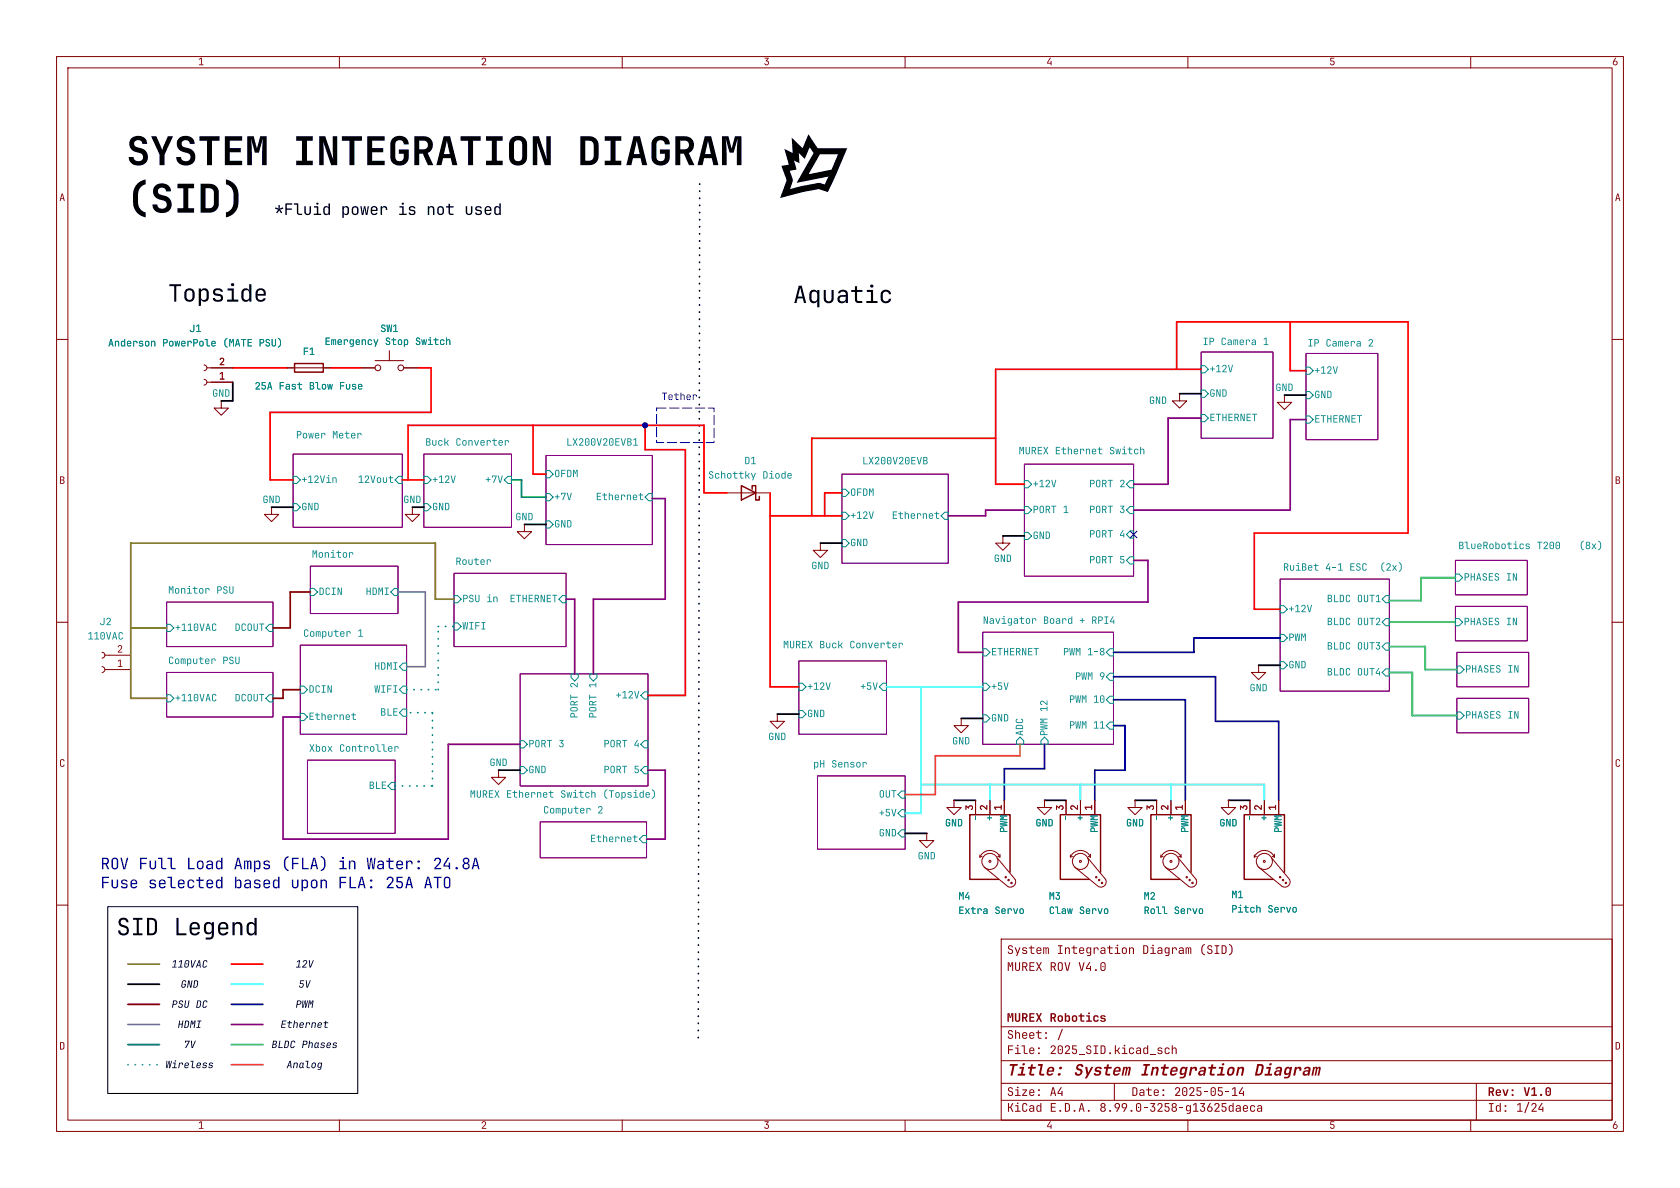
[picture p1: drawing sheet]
<svg xmlns="http://www.w3.org/2000/svg" width="297mm" height="210mm" viewBox="0 0 297 210" stroke-linecap="round" stroke-linejoin="round" font-family="sans-serif">
<defs><g id="words">
<text font-size="4.2" x="30.6" y="166.9">Legend</text>
<g font-size="2.8">
<text x="48.5" y="39">*Fluid</text>
<text x="75.4" y="39">not</text>
<text x="82.1" y="39">used</text>
</g>
<g font-size="2.8" fill="#0000c2">
<text x="17.8" y="158">Fuse</text>
<text x="41.3" y="158">based</text>
</g>
<g font-size="2.8" fill="#840000">
<text x="189.8" y="191.2">System Integration</text>
<text x="221.6" y="191.2">Diagram</text>
</g>
<g font-size="2.1" fill="#840000">
<text x="178" y="169.4">System</text>
<text x="201.9" y="169.4">Diagram</text>
<text x="178" y="184.4">Sheet:</text>
<text x="178" y="194.5">Size:</text>
<text x="263" y="194.5">Rev:</text>
</g>
<g font-size="1.8" fill="#008484">
<text x="19.1" y="61.9">Anderson</text>
<text x="28.7" y="61.9">PowerPole</text>
<text x="57.4" y="61.6">Emergency</text>
<text x="68" y="61.6">Stop</text>
<text x="73.4" y="61.6">Switch</text>
<text x="212.6" y="61.2">IP</text>
<text x="215.8" y="61.2">Camera 1</text>
<text x="231.1" y="61.5">IP</text>
<text x="234.3" y="61.5">Camera 2</text>
<text x="54.6" y="69.5">Blow</text>
<text x="59.9" y="69.5">Fuse</text>
<text x="52.3" y="77.7">Power</text>
<text x="58.7" y="77.7">Meter</text>
<text x="75.2" y="79">Buck</text>
<text x="80.5" y="79">Converter</text>
<text x="100.1" y="79">LX200V20EVB1</text>
<text x="152.4" y="82.3">LX200V20EVB</text>
<text x="180.1" y="80.5">MUREXEthernet</text>
<text x="196.1" y="80.5">Switch</text>
<text x="55.1" y="98.8">Monitor</text>
<text x="80.5" y="100.1">Router</text>
<text x="226.8" y="101.1">RuiBet</text>
<text x="234.3" y="101.1">4-1</text>
<text x="238.5" y="101.1">ESC</text>
<text x="243.9" y="101.1">(2x)</text>
<text x="257.8" y="97.3">BlueRobotics</text>
<text x="271.7" y="97.3">T200</text>
<text x="279.1" y="97.3">(8x)</text>
<text x="29.7" y="105.2">Monitor</text>
<text x="38.2" y="105.2">PSU</text>
<text x="53.6" y="112.8">Computer</text>
<text x="63.2" y="112.8">1</text>
<text x="173.7" y="110.5">Navigator</text>
<text x="184.4" y="110.5">Board</text>
<text x="190.8" y="110.5">+ RPI4</text>
<text x="29.7" y="117.6">Computer</text>
<text x="39.3" y="117.6">PSU</text>
<text x="138.4" y="114.8">MUREXBuck</text>
<text x="150.2" y="114.8">Converter</text>
<text x="54.6" y="133.1">Xbox</text>
<text x="59.9" y="133.1">Controller</text>
<text x="143.8" y="135.9">pH Sensor</text>
<text x="83.1" y="141.2">MUREXEthernet</text>
<text x="99" y="141.2">Switch</text>
<text x="106.5" y="141.2">(Topside)</text>
<text x="96" y="144">Computer</text>
<text x="105.6" y="144">2</text>
<text x="217.7" y="162">Pitch</text>
<text x="224.1" y="162">Servo</text>
<text x="169.4" y="162.2">Extra</text>
<text x="175.8" y="162.2">Servo</text>
<text x="185.4" y="162.2">Claw</text>
<text x="190.7" y="162.2">Servo</text>
<text x="207.5" y="162.2">Servo</text>
</g>
<g font-size="1.8" fill="#840000">
<text x="38.7" y="64.8">2</text>
<text x="38.7" y="67.3">1</text>
<text x="20.7" y="118.1">1</text>
<text x="20.7" y="115.6">2</text>
<text x="172.2" y="143.3" transform="rotate(-90 172.2 143.3)">3</text>
<text x="174.8" y="143.3" transform="rotate(-90 174.8 143.3)">2</text>
<text x="177.3" y="143.3" transform="rotate(-90 177.3 143.3)">1</text>
<text x="188.2" y="143.3" transform="rotate(-90 188.2 143.3)">3</text>
<text x="190.8" y="143.3" transform="rotate(-90 190.8 143.3)">2</text>
<text x="193.3" y="143.3" transform="rotate(-90 193.3 143.3)">1</text>
<text x="204.2" y="143.3" transform="rotate(-90 204.2 143.3)">3</text>
<text x="206.8" y="143.3" transform="rotate(-90 206.8 143.3)">2</text>
<text x="209.3" y="143.3" transform="rotate(-90 209.3 143.3)">1</text>
<text x="220.7" y="143.3" transform="rotate(-90 220.7 143.3)">3</text>
<text x="223.3" y="143.3" transform="rotate(-90 223.3 143.3)">2</text>
<text x="225.8" y="143.3" transform="rotate(-90 225.8 143.3)">1</text>
</g>
<g font-size="1.8">
<text x="37.5" y="70.8">GND</text>
<text x="71.3" y="89.6">GND</text>
<text x="29.3" y="189.5">Wireless</text>
</g>
</g></defs>
<path d="M10 10h277v190h-277zM12 12h273v186h-273zM60 10v2M110 10v2M160 10v2M210 10v2M260 10v2M177 166h108v32h-108z" fill="none" stroke="#840000" stroke-width=".18"/>
<g fill="#840000">
<path d="M35.2 10.4l.5-.2v1.2h.3v.1h-.8v-.1h.3v-1l-.3 .2z"/>
<path d="M85.2 10.3a.43 .43 0 0 1 .7 .1 .43 .43 0 0 1-.2 .6l-.3 .4h.6v.1h-.8l.4-.6a.28 .28 0 0 0 .2-.4 .28 .28 0 0 0-.5 0l-.2 .1z"/>
<path d="M135.2 10.2h.7l-.4 .6a.4 .4 0 0 1 .5 .3 .4 .4 0 0 1-.4 .5l-.4-.1-.1-.3h.2a.29 .29 0 0 0 .4 .1 .29 .29 0 0 0 .1-.4 .29 .29 0 0 0-.4-.1l.3-.4h-.5z"/>
<path d="M185.6 10.2h.2l-.5 .9h.4v-.3h.2v.7h-.2v-.3h-.6v-.2z"/>
<path d="M235.2 10.2h.7v.2h-.6v.3a.46 .46 0 0 1 .6 .2 .46 .46 0 0 1-.1 .6h-.5l-.2-.3h.2a.27 .27 0 0 0 .3 .2 .27 .27 0 0 0 .2-.3 .27 .27 0 0 0-.3-.2h-.3z"/>
<path d="M285.5 10.2h.2l-.3 .6a.42 .42 0 0 1 .6 .3 .42 .42 0 0 1-.4 .5 .42 .42 0 0 1-.5-.5h.2a.27 .27 0 0 0 .4 .3 .27 .27 0 0 0 0-.5 .27 .27 0 0 0-.4 .2h-.2z"/>
</g>
<path d="M60 198v2M110 198v2M160 198v2M210 198v2M260 198v2" fill="none" stroke="#840000" stroke-width=".18"/>
<g fill="#840000">
<path d="M35.2 198.4l.5-.2v1.2h.3v.1h-.8v-.1h.3v-1l-.3 .2z"/>
<path d="M85.2 198.3a.43 .43 0 0 1 .7 .1 .43 .43 0 0 1-.2 .6l-.3 .4h.6v.1h-.8l.4-.6a.28 .28 0 0 0 .2-.4 .28 .28 0 0 0-.5 0l-.2 .1z"/>
<path d="M135.2 198.2h.7l-.4 .6a.4 .4 0 0 1 .5 .3 .4 .4 0 0 1-.4 .5l-.4-.1-.1-.3h.2a.29 .29 0 0 0 .4 .1 .29 .29 0 0 0 .1-.4 .29 .29 0 0 0-.4 0l.3-.5h-.5z"/>
<path d="M185.6 198.2h.2l-.5 .9h.4v-.3h.2v.7h-.2v-.2h-.6v-.3z"/>
<path d="M235.2 198.2h.7v.2h-.6v.3a.46 .46 0 0 1 .6 .2 .46 .46 0 0 1-.1 .6h-.5l-.2-.3h.2a.27 .27 0 0 0 .3 .2 .27 .27 0 0 0 .2-.3 .27 .27 0 0 0-.3-.2h-.3z"/>
<path d="M285.5 198.2h.2l-.3 .6a.42 .42 0 0 1 .6 .3 .42 .42 0 0 1-.4 .5 .42 .42 0 0 1-.5-.5h.2a.27 .27 0 0 0 .4 .3 .27 .27 0 0 0 0-.5 .27 .27 0 0 0-.4 .2h-.2z"/>
</g>
<path d="M10 60h2M10 110h2M10 160h2" fill="none" stroke="#840000" stroke-width=".18"/>
<g fill="#840000">
<path d="M10.9 34.2h.2l.4 1.3h-.2l-.1-.3h-.4l-.1 .3h-.2l.2-.5h.5l-.2-.7-.2 .7h-.1z"/>
<path d="M10.6 84.2h.4a.33 .33 0 0 1 .4 .3 .33 .33 0 0 1-.2 .3l.2 .3-.1 .3-.7 .1v-.1h.5l.2-.2-.2-.2-.3-.1v.5h-.2v-.6h.5l.1-.2-.1-.2h-.3v.4h-.2z"/>
<path d="M10.7 134.3l.5-.1 .2 .3-.2 .1-.2-.3-.2 .1v.9l.3 .1 .1-.2h.2a.39 .39 0 0 1-.4 .4 .39 .39 0 0 1-.4-.4z"/>
<path d="M10.6 184.2l.6 .1 .2 .3-.1 .8-.7 .1v-.1a.38 .38 0 0 0 .6-.3v-.6l-.4-.1v1h-.2z"/>
</g>
<path d="M285 60h2M285 110h2M285 160h2" fill="none" stroke="#840000" stroke-width=".18"/>
<g fill="#840000">
<path d="M285.9 34.2h.2l.4 1.3h-.2l-.1-.3h-.4l-.1 .3h-.2l.2-.5h.5l-.2-.7-.2 .7h-.1z"/>
<path d="M285.6 84.2h.4a.33 .33 0 0 1 .4 .3 .33 .33 0 0 1-.2 .3l.2 .3-.1 .3-.7 .1v-.1h.5l.2-.2-.2-.2-.3-.1v.5h-.2v-.6h.5l.1-.2-.1-.2h-.3v.4h-.2z"/>
<path d="M285.7 134.3l.5-.1 .2 .3-.2 .1-.2-.3-.2 .1v.9l.3 .1 .1-.2h.2a.39 .39 0 0 1-.4 .4 .39 .39 0 0 1-.4-.4z"/>
<path d="M285.6 184.2l.6 .1 .2 .3-.1 .8-.7 .1v-.1a.38 .38 0 0 0 .6-.3v-.6l-.4-.1v1h-.2z"/>
<path d="M200.2 192.2l.6 .1 .3 .4-.1 .9-.3 .1h-.5v-.1a.44 .44 0 0 0 .7-.3v-.8l-.5-.1v1.2h-.2z"/>
<path d="M201.5 192.7l.4-.1a.37 .37 0 0 1 .4 .3v.8h-.2v-.2a.38 .38 0 0 1-.4 .2 .38 .38 0 0 1-.3-.3h.2l.2 .2a.3 .3 0 0 0 .3-.1 .3 .3 0 0 0 0-.3h-.4l-.1 .2h-.2l.2-.3 .5-.1a.26 .26 0 0 0-.1-.3 .26 .26 0 0 0-.4 .2h-.1z"/>
<path d="M202.6 192.6h.4v-.4h.1v.4h.5v.1h-.5v.8l.5 .1v.1l-.6-.1v-.9h-.4z"/>
<path d="M204.1 192.7l.5-.1a.49 .49 0 0 1 .3 .6h-.8a.29 .29 0 0 0 .2 .4 .29 .29 0 0 0 .4-.2h.2a.46 .46 0 0 1-.6 .3 .46 .46 0 0 1-.3-.4v-.3l.7 .1a.27 .27 0 0 0-.3-.4 .27 .27 0 0 0-.3 .3h-.1z"/>
<path d="M207.8 192.3a.5 .5 0 0 1 .8 .1 .5 .5 0 0 1-.2 .7l-.4 .5h.7v.1h-1v-.1l.5-.6a.33 .33 0 0 0 .3-.5 .33 .33 0 0 0-.6 0v.1h-.2z"/>
<path d="M209.1 192.3l.3-.1 .4 .1 .1 1a.46 .46 0 0 1-.5 .5 .46 .46 0 0 1-.4-.5v-.7h.2v.7a.28 .28 0 0 0 .2 .3 .28 .28 0 0 0 .3-.3v-.7a.28 .28 0 0 0-.3-.3 .28 .28 0 0 0-.2 .3h-.2z"/>
<path d="M210.3 192.3a.5 .5 0 0 1 .8 .1 .5 .5 0 0 1-.2 .7l-.4 .5h.7v.1h-.9v-.1l.5-.6a.33 .33 0 0 0 .2-.5 .33 .33 0 0 0-.5 0l-.1 .1h-.2z"/>
<path d="M211.5 192.2h.9v.2h-.7v.4a.52 .52 0 0 1 .6 .1 .52 .52 0 0 1 0 .7l-.2 .1a.45 .45 0 0 1-.6-.4h.2a.31 .31 0 0 0 .3 .3 .31 .31 0 0 0 .3-.4 .31 .31 0 0 0-.3-.3h-.5z"/>
<path d="M212.9 193h.7v.1h-.7z"/>
<path d="M214.1 192.3l.4-.1 .3 .1 .1 1a.46 .46 0 0 1-.4 .5 .46 .46 0 0 1-.5-.5v-.7h.2v.7a.28 .28 0 0 0 .3 .3 .28 .28 0 0 0 .3-.3v-.7a.28 .28 0 0 0-.3-.3 .28 .28 0 0 0-.3 .3h-.2z"/>
<path d="M215.3 192.2h.8v.2h-.6v.4a.52 .52 0 0 1 .6 .1 .52 .52 0 0 1 0 .7l-.2 .1a.45 .45 0 0 1-.6-.4h.2a.31 .31 0 0 0 .3 .3 .31 .31 0 0 0 .3-.4 .31 .31 0 0 0-.4-.3h-.4z"/>
<path d="M216.7 193h.6v.1h-.6z"/>
<path d="M217.8 192.5l.4-.3h.2v1.4h.4v.1h-1v-.1h.4v-1.2l-.4 .3z"/>
<path d="M219.6 192.2h.2l-.6 1h.5v-.4h.2v.9h-.2v-.3h-.7v-.3z"/>
<circle cx="205.7" cy="192.7" r=".17"/>
<circle cx="205.7" cy="193.6" r=".17"/>
<circle cx="209.4" cy="193" r=".13"/>
<circle cx="214.5" cy="193" r=".13"/>
</g>
<path d="M177 194.5h108" fill="none" stroke="#840000" stroke-width=".18"/>
<g fill="#840000">
<path d="M178.2 195h.2v.7h.2l.4-.7h.2l-.4 .7 .4 .8h-.2l-.4-.7h-.2v.7h-.2z"/>
<path d="M179.5 195.4h.5v1h.4v.1h-1v-.1h.4v-.9h-.3z"/>
<path d="M180.8 195.1l.3-.1h.3l.2 .4h-.2a.26 .26 0 0 0-.2-.3 .26 .26 0 0 0-.3 .3v.7a.26 .26 0 0 0 .3 .3 .26 .26 0 0 0 .2-.3h.2a.45 .45 0 0 1-.4 .5 .45 .45 0 0 1-.5-.5z"/>
<path d="M182 195.5l.4-.1a.37 .37 0 0 1 .4 .3v.8h-.1v-.2a.38 .38 0 0 1-.5 .2 .38 .38 0 0 1-.3-.3h.2l.2 .2a.3 .3 0 0 0 .3-.1 .3 .3 0 0 0 .1-.3h-.4l-.2 .2h-.2l.2-.3 .6-.1a.26 .26 0 0 0-.2-.3 .26 .26 0 0 0-.3 .2h-.2z"/>
<path d="M183.3 195.5l.1-.1a.34 .34 0 0 1 .5 .2v-.6h.2v1.5h-.2v-.2a.36 .36 0 0 1-.4 .2 .36 .36 0 0 1-.3-.4v-.3h.2v.3a.25 .25 0 0 0 .3 .3 .25 .25 0 0 0 .2-.3v-.3a.25 .25 0 0 0-.2-.3 .25 .25 0 0 0-.3 .3h-.2z"/>
<path d="M185.8 195h.8v.2h-.6v.4h.6v.2h-.6v.6h.6v.1h-.8z"/>
<path d="M188.3 195l.6 .1 .2 .4-.1 .9-.2 .1h-.5v-.1a.44 .44 0 0 0 .7-.3l-.1-.8-.4-.1v1.2h-.2z"/>
<path d="M191.1 195h.2l.4 1.5h-.1l-.1-.4h-.5l-.1 .4h-.2l.1-.5h.6l-.2-.9-.2 .9h-.2z"/>
<path d="M194.6 195.1a.42 .42 0 0 1 .7 0 .42 .42 0 0 1-.1 .6 .46 .46 0 0 1 0 .8 .46 .46 0 0 1-.7-.4h.2a.3 .3 0 0 0 .4 .3 .3 .3 0 0 0 .1-.5 .3 .3 0 0 0-.5 .1l-.2 .1 .1-.2 .2-.2-.3-.3h.2a.26 .26 0 0 0 .4 .2 .26 .26 0 0 0 .1-.4 .26 .26 0 0 0-.5 .1l-.2 .1z"/>
<path d="M197.1 195.1a.53 .53 0 0 1 .8 0 .53 .53 0 0 1 0 .8l-.4 .6h-.2l.4-.6-.5-.1-.2-.3h.2a.31 .31 0 0 0 .5 .2 .31 .31 0 0 0 0-.5 .31 .31 0 0 0-.5 .2l-.2 .1z"/>
<path d="M198.4 195.1a.53 .53 0 0 1 .8 0 .53 .53 0 0 1-.1 .8l-.3 .6h-.2l.3-.6-.5-.1-.1-.3h.2a.31 .31 0 0 0 .4 .2 .31 .31 0 0 0 .1-.5 .31 .31 0 0 0-.5 .2l-.2 .1z"/>
<path d="M200.9 195.1l.4-.1 .4 .1 .1 1a.46 .46 0 0 1-.5 .5 .46 .46 0 0 1-.5-.5v-.7h.2v.7a.28 .28 0 0 0 .3 .3 .28 .28 0 0 0 .3-.3v-.7a.28 .28 0 0 0-.3-.3 .28 .28 0 0 0-.3 .3h-.2z"/>
<path d="M202.2 195.8h.7v.1h-.7z"/>
<path d="M203.4 195h.8v.2l-.4 .4a.46 .46 0 0 1 .5 .4 .46 .46 0 0 1-.4 .5 .44 .44 0 0 1-.6-.4h.2a.31 .31 0 0 0 .4 .3 .31 .31 0 0 0 .2-.4 .31 .31 0 0 0-.3-.3h-.2v-.1l.4-.4h-.6z"/>
<path d="M204.7 195.1a.5 .5 0 0 1 .8 .1 .5 .5 0 0 1-.2 .7l-.5 .5h.7v.1h-.9v-.1l.5-.6a.33 .33 0 0 0 .3-.5 .33 .33 0 0 0-.6 0v.1h-.2z"/>
<path d="M205.9 195h.8v.2h-.6v.4a.53 .53 0 0 1 .6 .2 .53 .53 0 0 1 0 .6l-.2 .1a.45 .45 0 0 1-.6-.4h.1a.31 .31 0 0 0 .4 .3 .31 .31 0 0 0 .3-.4 .31 .31 0 0 0-.4-.3h-.4z"/>
<path d="M207.2 195.1a.42 .42 0 0 1 .7 0 .42 .42 0 0 1-.1 .6 .46 .46 0 0 1 0 .8 .46 .46 0 0 1-.7-.4h.2a.3 .3 0 0 0 .4 .3 .3 .3 0 0 0 .1-.5 .3 .3 0 0 0-.5 .1l-.2 .1 .1-.2 .2-.2-.3-.3h.2a.26 .26 0 0 0 .4 .2 .26 .26 0 0 0 .1-.4 .26 .26 0 0 0-.5 .1l-.2 .1z"/>
<path d="M208.5 195.8h.7v.1h-.7z"/>
<path d="M209.8 195.5l.3-.1 .3 .2v-.2h.1v1.4l-.7 .1v-.2h.5l.1-.5-.4 .2a.37 .37 0 0 1-.3-.4v-.2h.1v.2a.25 .25 0 0 0 .3 .3 .25 .25 0 0 0 .3-.3v-.2a.25 .25 0 0 0-.3-.3 .25 .25 0 0 0-.3 .3h-.1z"/>
<path d="M210.9 195.3l.4-.3h.2v1.4h.4v.1h-1v-.1h.4v-1.2l-.4 .3z"/>
<path d="M212.2 195h.8v.2l-.4 .4a.46 .46 0 0 1 .5 .4 .46 .46 0 0 1-.4 .5 .44 .44 0 0 1-.6-.4h.2a.31 .31 0 0 0 .4 .3 .31 .31 0 0 0 .2-.4 .31 .31 0 0 0-.3-.3h-.2v-.1l.4-.4h-.6z"/>
<path d="M213.9 195h.2l-.4 .7a.49 .49 0 0 1 .7 .3 .49 .49 0 0 1-.5 .6 .49 .49 0 0 1-.5-.5h.2a.31 .31 0 0 0 .4 .2 .31 .31 0 0 0 .1-.5 .31 .31 0 0 0-.5 .2l-.2 .1z"/>
<path d="M214.8 195.1a.5 .5 0 0 1 .7 .1 .5 .5 0 0 1-.2 .7l-.4 .5h.7v.1h-.9v-.1l.5-.6a.33 .33 0 0 0 .2-.5 .33 .33 0 0 0-.5 0v.1h-.2z"/>
<path d="M216 195h.8v.2h-.6v.4a.52 .52 0 0 1 .6 .1 .52 .52 0 0 1 0 .7l-.2 .1a.45 .45 0 0 1-.7-.4h.2a.31 .31 0 0 0 .4 .3 .31 .31 0 0 0 .2-.4 .31 .31 0 0 0-.3-.3h-.4z"/>
<path d="M217.3 195.5l.1-.1a.34 .34 0 0 1 .5 .2v-.6h.2v1.5h-.2v-.2a.37 .37 0 0 1-.4 .2 .37 .37 0 0 1-.3-.4v-.3h.2v.3a.25 .25 0 0 0 .3 .3 .25 .25 0 0 0 .2-.3v-.3a.25 .25 0 0 0-.2-.3 .25 .25 0 0 0-.3 .3h-.2z"/>
<path d="M218.6 195.5l.3-.1a.37 .37 0 0 1 .5 .3v.8h-.2v-.2a.38 .38 0 0 1-.5 .2 .38 .38 0 0 1-.3-.3h.2l.2 .2a.3 .3 0 0 0 .3-.1 .3 .3 0 0 0 .1-.3h-.4l-.2 .2h-.2l.2-.3 .6-.1a.26 .26 0 0 0-.2-.3 .26 .26 0 0 0-.3 .2h-.2z"/>
<path d="M219.8 195.5l.5-.1a.49 .49 0 0 1 .3 .6h-.7a.29 .29 0 0 0 .2 .4 .29 .29 0 0 0 .3-.2h.2a.46 .46 0 0 1-.5 .3 .46 .46 0 0 1-.4-.4v-.3l.7 .1a.27 .27 0 0 0-.2-.4 .27 .27 0 0 0-.3 .3h-.2z"/>
<path d="M221.1 195.5l.3-.1a.41 .41 0 0 1 .5 .4h-.2l-.1-.3a.27 .27 0 0 0-.4 .3v.3a.27 .27 0 0 0 .2 .3 .27 .27 0 0 0 .3-.2h.2a.46 .46 0 0 1-.5 .4 .46 .46 0 0 1-.4-.5z"/>
<path d="M222.3 195.5l.4-.1a.37 .37 0 0 1 .4 .3v.8h-.2v-.2a.38 .38 0 0 1-.4 .2 .38 .38 0 0 1-.3-.3h.2l.2 .2a.3 .3 0 0 0 .3-.1 .3 .3 0 0 0 0-.3h-.4l-.1 .2h-.2l.2-.3 .5-.1a.26 .26 0 0 0-.1-.3 .26 .26 0 0 0-.4 .2h-.1z"/>
<circle cx="187.4" cy="196.4" r=".17"/>
<circle cx="190" cy="196.4" r=".17"/>
<circle cx="192.5" cy="196.4" r=".17"/>
<circle cx="196.3" cy="196.4" r=".17"/>
<circle cx="200" cy="196.4" r=".17"/>
<circle cx="201.3" cy="195.8" r=".13"/>
</g>
<path d="M177 191.5h108" fill="none" stroke="#840000" stroke-width=".18"/>
<g fill="#840000">
<path d="M263.2 192.2h.6l.3 .2v.4l-.2 .3 .3 .6h-.3l-.3-.6h-.2v.6h-.2v-.8h.5l.2-.2-.1-.2-.4-.1v.5h-.2z"/>
<path d="M269.4 192.2h.2l.3 1.3 .3-1.3h.3l-.4 1.5h-.3z"/>
<path d="M270.7 192.5l.4-.3h.3v1.3h.3v.2h-1v-.2h.4v-1l-.4 .2z"/>
<path d="M273.3 192.3l.4-.1 .4 .1 .1 1a.49 .49 0 0 1-.5 .5 .49 .49 0 0 1-.5-.5v-.7h.3v.9h.3l.1-.2v-.8l-.3-.1-.1 .2h-.3z"/>
<path d="M178.3 192.3l.2-.1h.4l.2 .4h-.2a.25 .25 0 0 0-.4-.2 .25 .25 0 0 0 0 .4 .49 .49 0 0 1 .6 .3 .49 .49 0 0 1-.1 .6h-.6l-.2-.3 .1-.1a.29 .29 0 0 0 .5 .3 .29 .29 0 0 0-.1-.5 .47 .47 0 0 1-.5-.7z"/>
<path d="M186.1 192.2h.2l.4 1.5h-.2l-.1-.4h-.4l-.1 .4h-.2l.1-.5h.6l-.2-.9-.2 .9h-.2z"/>
<path d="M187.5 192.2h.2l-.6 1h.6v-.4h.1v.9h-.1v-.3h-.7v-.3z"/>
<path d="M263.2 195h.8v.2h-.3v1.2h.3v.1h-.8v-.1h.3v-1.2h-.3z"/>
<path d="M264.5 195.5l.1-.1a.34 .34 0 0 1 .5 .2v-.6h.2v1.5h-.2v-.2a.36 .36 0 0 1-.4 .2 .36 .36 0 0 1-.3-.4v-.3h.2v.3a.25 .25 0 0 0 .3 .3 .25 .25 0 0 0 .2-.3v-.3a.25 .25 0 0 0-.2-.3 .25 .25 0 0 0-.3 .3h-.2z"/>
<path d="M268.2 195.3l.4-.3h.2v1.4h.4v.1h-1v-.1h.4v-1.2l-.4 .3z"/>
<path d="M270.2 194.8h.2l-.7 2h-.2z"/>
<path d="M270.8 195.1a.5 .5 0 0 1 .8 .1 .5 .5 0 0 1-.2 .7l-.4 .5h.7v.1h-1v-.1l.5-.6a.33 .33 0 0 0 .3-.5 .33 .33 0 0 0-.6 0v.1h-.2z"/>
<path d="M272.5 195h.2l-.6 1h.6v-.4h.1v.9h-.1v-.3h-.7v-.3z"/>
<circle cx="272.4" cy="193.6" r=".2"/>
<circle cx="273.7" cy="193" r=".14"/>
<circle cx="179.9" cy="192.2" r=".14"/>
<circle cx="183.7" cy="192.7" r=".17"/>
<circle cx="183.7" cy="193.6" r=".17"/>
<circle cx="266.1" cy="195.5" r=".17"/>
<circle cx="266.1" cy="196.4" r=".17"/>
</g>
<path d="M177 187.5h108" fill="none" stroke="#840000" stroke-width=".18"/>
<g fill="#840000">
<path d="M178.6 188.1h1.3v.3h-.5l-.4 1.7h-.3l.3-1.7h-.5z"/>
<path d="M180.3 188.6h.8l-.3 1.2h.5l-.1 .3h-1.3l.1-.3h.5l.2-.9h-.5z"/>
<path d="M181.8 188.6h.4l.1-.4h.3l-.1 .4h.6v.3h-.6l-.2 .9h.6l-.1 .3h-.5a.34 .34 0 0 1-.3-.4l.1-.8h-.4z"/>
<path d="M183.5 188.1h.9l-.3 1.6 .5 .1v.3h-.5a.37 .37 0 0 1-.4-.5l.3-1.2h-.5z"/>
<path d="M185.3 188.8l.1-.1a.59 .59 0 0 1 .8 0 .59 .59 0 0 1 .1 .8h-.9a.29 .29 0 0 0 .1 .4 .29 .29 0 0 0 .4-.2h.3a.63 .63 0 0 1-.8 .5 .63 .63 0 0 1-.3-1h.9a.31 .31 0 0 0-.3-.4 .31 .31 0 0 0-.3 .4h-.3z"/>
<path d="M190.5 188.3l.3-.2a.51 .51 0 0 1 .5 0 .51 .51 0 0 1 .2 .5h-.3a.27 .27 0 0 0-.4-.2 .27 .27 0 0 0-.1 .5 .68 .68 0 0 1 .6 .9 .68 .68 0 0 1-1.1 .3l-.2-.2v-.3h.4a.32 .32 0 0 0 .4 .2 .32 .32 0 0 0 .1-.5 .57 .57 0 0 1-.6-.4 .57 .57 0 0 1 .2-.6z"/>
<path d="M202.2 188.1h1.1v.3h-.4l-.3 1.4h.4l-.1 .3h-1.2l.1-.3h.4l.3-1.4h-.4z"/>
<path d="M217.2 188.8l.1-.1a.56 .56 0 0 1 .7-.1 .56 .56 0 0 1 .3 .6l-.1 .3a.64 .64 0 0 1-.6 .7 .64 .64 0 0 1-.7-.5h.4a.3 .3 0 0 0 .3 .2 .3 .3 0 0 0 .2-.3l.1-.4a.29 .29 0 0 0-.3-.3 .29 .29 0 0 0-.3 .3v.5h-.4z"/>
<path d="M218.8 188.6h.3v.3h.1l-.1 .1a.45 .45 0 0 1 .5-.4 .45 .45 0 0 1 .3 .5l-.2 1h-.3l.2-.9a.27 .27 0 0 0-.3-.3 .27 .27 0 0 0-.3 .3l-.2 .9h-.3z"/>
<path d="M222.3 188.1h.6a.49 .49 0 0 1 .5 .6l-.2 .8a.79 .79 0 0 1-.8 .6h-.6l.1-.3 .9-.1 .3-1.1-.1-.2h-.5l-.2 1.4h-.4z"/>
<path d="M178.2 184.8h.9v.2h-.7v.5h.6v.1h-.6v.7h-.2z"/>
<path d="M179.5 185.2h.5v1h.4v.1h-1v-.1h.4v-.9h-.3z"/>
<path d="M180.6 184.8h.6v1.3l.5 .1v.1l-.6-.1-.1-1.2h-.4z"/>
<path d="M182.1 185.3l.5-.1a.49 .49 0 0 1 .3 .6h-.8a.29 .29 0 0 0 .2 .4 .29 .29 0 0 0 .4-.2h.2a.46 .46 0 0 1-.6 .3 .46 .46 0 0 1-.3-.4v-.3l.7 .1a.27 .27 0 0 0-.3-.4 .27 .27 0 0 0-.3 .3h-.1z"/>
<path d="M185.8 184.9a.5 .5 0 0 1 .8 .1 .5 .5 0 0 1-.2 .7l-.4 .5h.7v.1h-1v-.1l.5-.6a.33 .33 0 0 0 .3-.5 .33 .33 0 0 0-.6 0v.1h-.2z"/>
<path d="M187.1 184.9l.3-.1 .4 .1 .1 1a.46 .46 0 0 1-.5 .5 .46 .46 0 0 1-.4-.5v-.7h.2v.7a.28 .28 0 0 0 .2 .3 .28 .28 0 0 0 .3-.3v-.7a.28 .28 0 0 0-.3-.3 .28 .28 0 0 0-.2 .3h-.2z"/>
<path d="M188.3 184.9a.5 .5 0 0 1 .8 .1 .5 .5 0 0 1-.2 .7l-.4 .5h.7v.1h-.9v-.1l.5-.6a.33 .33 0 0 0 .2-.5 .33 .33 0 0 0-.5 0l-.1 .1h-.2z"/>
<path d="M189.5 184.8h.9v.2h-.7v.4a.52 .52 0 0 1 .6 .1 .52 .52 0 0 1 0 .7l-.2 .1a.45 .45 0 0 1-.6-.4h.2a.31 .31 0 0 0 .3 .3 .31 .31 0 0 0 .3-.4 .31 .31 0 0 0-.3-.3h-.5z"/>
<path d="M190.7 186.4h1v.1h-1z"/>
<path d="M192.1 184.9l.3-.1h.3l.2 .4h-.2a.25 .25 0 0 0-.4-.2 .25 .25 0 0 0 .1 .4 .49 .49 0 0 1 .5 .3 .49 .49 0 0 1-.1 .6h-.6l-.2-.3 .2-.1a.29 .29 0 0 0 .4 .3 .29 .29 0 0 0 0-.5 .47 .47 0 0 1-.5-.7z"/>
<path d="M193.3 184.8h.8v.2h-.3v1.2h.3v.1h-.8v-.1h.3v-1.2h-.3z"/>
<path d="M194.6 184.8l.6 .1 .2 .4-.1 .9-.2 .1h-.5v-.1a.44 .44 0 0 0 .7-.3l-.1-.8-.5-.1v1.2h-.1z"/>
<path d="M197.1 184.8h.2v.9h.2l.3-.5h.2l-.3 .5 .4 .6h-.3l-.3-.5h-.2v.5h-.2z"/>
<path d="M198.4 185.2h.5v1h.4v.1h-1v-.1h.4v-.9h-.3z"/>
<path d="M199.7 185.3l.3-.1a.41 .41 0 0 1 .5 .4h-.2l-.1-.3a.27 .27 0 0 0-.4 .3v.3a.27 .27 0 0 0 .2 .3 .27 .27 0 0 0 .3-.2h.2a.46 .46 0 0 1-.5 .4 .46 .46 0 0 1-.4-.5z"/>
<path d="M200.9 185.3l.4-.1a.37 .37 0 0 1 .4 .3v.8h-.2v-.2a.39 .39 0 0 1-.4 .2 .39 .39 0 0 1-.3-.3h.2l.2 .2a.3 .3 0 0 0 .3-.1 .3 .3 0 0 0 0-.3h-.4l-.1 .2h-.2l.2-.3 .5-.1a.26 .26 0 0 0-.1-.3 .26 .26 0 0 0-.4 .2h-.1z"/>
<path d="M202.2 185.3l.1-.1a.34 .34 0 0 1 .5 .2v-.6h.2v1.5h-.2v-.2a.36 .36 0 0 1-.5 .2 .36 .36 0 0 1-.2-.4v-.3h.2v.3a.25 .25 0 0 0 .3 .3 .25 .25 0 0 0 .2-.3v-.3a.25 .25 0 0 0-.2-.3 .25 .25 0 0 0-.3 .3h-.2z"/>
<path d="M203.3 186.4h1v.1h-1z"/>
<path d="M204.7 185.2h.6l.2 .3h-.2a.22 .22 0 0 0-.3-.2 .22 .22 0 0 0-.1 .3l.3 .1a.39 .39 0 0 1 .3 .5 .39 .39 0 0 1-.6 .1l-.3-.2 .2-.1a.23 .23 0 0 0 .3 .2 .23 .23 0 0 0 .1-.4l-.5-.1z"/>
<path d="M206 185.3l.3-.1a.41 .41 0 0 1 .5 .4h-.2l-.1-.3a.27 .27 0 0 0-.4 .3v.3a.27 .27 0 0 0 .2 .3 .27 .27 0 0 0 .3-.2h.2a.46 .46 0 0 1-.5 .4 .46 .46 0 0 1-.4-.5z"/>
<path d="M207.1 184.8h.2v.6a.35 .35 0 0 1 .4-.2 .35 .35 0 0 1 .3 .4v.7h-.2v-.7a.25 .25 0 0 0-.2-.3 .25 .25 0 0 0-.3 .3v.7h-.2z"/>
<circle cx="181" cy="188.1" r=".22"/>
<circle cx="187.5" cy="188.8" r=".25"/>
<circle cx="187.3" cy="189.9" r=".25"/>
<circle cx="216.2" cy="188.1" r=".22"/>
<circle cx="224.6" cy="188.1" r=".22"/>
<circle cx="183.7" cy="185.3" r=".17"/>
<circle cx="183.7" cy="186.2" r=".17"/>
<circle cx="187.4" cy="185.6" r=".13"/>
<circle cx="196.3" cy="186.2" r=".17"/>
<circle cx="198.8" cy="184.8" r=".14"/>
</g>
<path d="M177 181.5h108" fill="none" stroke="#840000" stroke-width=".18"/>
<g fill="#840000">
<path d="M178.3 182.2l.2-.1h.4l.2 .4h-.2a.25 .25 0 0 0-.4-.2 .25 .25 0 0 0 0 .4 .49 .49 0 0 1 .6 .3 .49 .49 0 0 1-.1 .6h-.6l-.2-.3 .1-.1a.29 .29 0 0 0 .5 .3 .29 .29 0 0 0-.1-.5 .47 .47 0 0 1-.5-.7z"/>
<path d="M179.5 182.1h.1v.6a.35 .35 0 0 1 .4-.2 .35 .35 0 0 1 .3 .4v.7h-.2v-.7a.25 .25 0 0 0-.2-.3 .25 .25 0 0 0-.3 .3v.7h-.1z"/>
<path d="M187.7 181.9h.2l-.7 2h-.2z"/>
<path d="M178.1 179.1h.4l.1 .7 .2-.7h.3v1.5h-.2l.1-1.4-.3 .8h-.2l-.2-.8 .1 1.4h-.3z"/>
<path d="M179.4 179.1h.3v1.2l.2 .1 .2-.1v-1.2h.3v1.1a.48 .48 0 0 1-.5 .5 .48 .48 0 0 1-.5-.5z"/>
<path d="M180.7 179.1h.7l.2 .2v.4l-.2 .3 .3 .6h-.3l-.3-.6h-.2v.6h-.2v-.8h.5l.2-.2-.1-.2-.4-.1v.5h-.2z"/>
<path d="M182 179.1h.9v.2h-.7v.4h.6v.2h-.6v.5h.7v.2h-.9z"/>
<path d="M183.1 179.1h.3l.3 .5 .2-.5h.3l-.4 .7 .4 .8h-.3l-.2-.5-.3 .5h-.3l.4-.8z"/>
<path d="M185.7 179.1h.7l.2 .2 .1 .4-.3 .3 .3 .6h-.3l-.2-.6h-.2v.6h-.3v-.8h.6l.1-.2-.1-.2-.3-.1v.5h-.3z"/>
<path d="M187.1 179.6l.2-.1 .5 .1 .1 .6a.48 .48 0 0 1-.5 .4 .48 .48 0 0 1-.4-.4v-.3h.2l.1 .5h.2l.2-.1-.1-.6h-.2l-.2 .2h-.2z"/>
<path d="M188.2 179.1h.3v.6l.3-.2 .3 .1 .1 .7-.2 .3h-.3l-.2-.2v.2h-.3v-.7h.3l.1 .5h.2l.1-.2-.1-.5-.6 .2z"/>
<path d="M189.6 179.6l.3-.1 .4 .1 .1 .6a.48 .48 0 0 1-.4 .4 .48 .48 0 0 1-.5-.4v-.3h.2l.1 .5h.2l.2-.1-.1-.6h-.2l-.2 .2h-.2z"/>
<path d="M191 179.1h.2v.4h.5v.2h-.5l.1 .6 .4 .1v.2h-.5l-.2-.2v-.7h-.3v-.2h.3z"/>
<path d="M192.1 179.5h.6v.9h.3v.2h-1v-.2h.4v-.7h-.3z"/>
<path d="M193.4 179.6l.3-.1a.46 .46 0 0 1 .5 .4h-.2l-.2-.2-.3 .2 .1 .5 .6-.2a.49 .49 0 0 1-.5 .5 .49 .49 0 0 1-.4-.5z"/>
<path d="M194.6 179.5h.7l.2 .3-.5-.1h-.2v.2h.4a.4 .4 0 0 1 .2 .6 .4 .4 0 0 1-.5 .1l-.4-.2 .3-.1a.21 .21 0 0 0 .2 .2 .21 .21 0 0 0 .2-.3l-.4-.1a.34 .34 0 0 1-.3-.2 .34 .34 0 0 1 .1-.4z"/>
<path d="M178.2 170.1h.2l.2 .7 .2-.7h.3v1.5h-.2l.1-1.4-.3 .7h-.2l-.2-.7v1.4h-.1z"/>
<path d="M179.5 170.1h.1v1.1a.25 .25 0 0 0 .3 .3 .25 .25 0 0 0 .2-.3v-1.1h.2v1.1a.44 .44 0 0 1-.4 .5 .44 .44 0 0 1-.4-.5z"/>
<path d="M180.7 170.1h.7l.2 .3a.45 .45 0 0 1-.2 .6l.3 .6h-.2l-.3-.6h-.3v.6h-.2v-.8h.5a.27 .27 0 0 0 .2-.3 .27 .27 0 0 0-.2-.2h-.3v.5h-.2z"/>
<path d="M182 170.1h.9v.2h-.7v.4h.6v.2h-.6v.6h.7v.1h-.9z"/>
<path d="M183.1 170.1h.3l.3 .6 .3-.6h.2l-.4 .7 .4 .8h-.2l-.3-.6-.4 .6h-.2l.5-.7z"/>
<path d="M185.8 170.1h.6l.3 .3a.45 .45 0 0 1-.3 .6l.3 .6h-.2l-.3-.6h-.3v.6h-.1v-.8h.4a.27 .27 0 0 0 .3-.3 .27 .27 0 0 0-.3-.2h-.3v.5h-.1z"/>
<path d="M187.1 170.2l.2-.1a.44 .44 0 0 1 .6 .4v.7a.45 .45 0 0 1-.5 .5 .45 .45 0 0 1-.4-.5v-.7h.2v.7a.26 .26 0 0 0 .2 .3 .26 .26 0 0 0 .3-.3v-.7a.26 .26 0 0 0-.3-.3 .26 .26 0 0 0-.2 .3h-.2z"/>
<path d="M188.2 170.1h.2l.3 1.4 .3-1.4h.2l-.4 1.5h-.2z"/>
<path d="M190.7 170.1h.2l.3 1.4 .4-1.4h.1l-.4 1.5h-.2z"/>
<path d="M192.6 170.1h.2l-.6 1h.5v-.4h.2v.9h-.2v-.3h-.7v-.3z"/>
<path d="M194.6 170.2l.4-.1 .4 .1 .1 1a.46 .46 0 0 1-.5 .5 .46 .46 0 0 1-.5-.5v-.7h.2v.7a.28 .28 0 0 0 .3 .3 .28 .28 0 0 0 .3-.3v-.7a.28 .28 0 0 0-.3-.3 .28 .28 0 0 0-.3 .3h-.2z"/>
<path d="M178.3 167.2l.2-.1h.4l.2 .4h-.2a.25 .25 0 0 0-.4-.2 .25 .25 0 0 0 0 .4 .49 .49 0 0 1 .6 .3 .49 .49 0 0 1-.1 .6h-.6l-.2-.3 .1-.1a.29 .29 0 0 0 .5 .3 .29 .29 0 0 0-.1-.5 .47 .47 0 0 1-.5-.7z"/>
<path d="M187 167.1h.9v.2h-.4v1.2h.4v.1h-.9v-.1h.3v-1.2h-.3z"/>
<path d="M188.3 167.5h.2v.2a.35 .35 0 0 1 .4-.2 .35 .35 0 0 1 .2 .4v.7h-.1v-.7a.25 .25 0 0 0-.3-.3 .25 .25 0 0 0-.2 .3v.7h-.2z"/>
<path d="M189.4 167.5h.4v-.4h.2v.4h.4v.1h-.4v.8l.4 .1v.1l-.6-.1v-.9h-.4z"/>
<path d="M190.9 167.6l.5-.1a.49 .49 0 0 1 .3 .6h-.7a.29 .29 0 0 0 .1 .4 .29 .29 0 0 0 .4-.2h.2a.46 .46 0 0 1-.5 .3 .46 .46 0 0 1-.4-.4v-.3l.7 .1a.27 .27 0 0 0-.2-.4 .27 .27 0 0 0-.3 .3h-.2z"/>
<path d="M192.1 167.6l.4-.1 .2 .2v-.2h.2v1.4l-.7 .1v-.2h.5v-.5l-.3 .2a.37 .37 0 0 1-.4-.4v-.2h.2v.2a.25 .25 0 0 0 .3 .3 .25 .25 0 0 0 .2-.3v-.2a.25 .25 0 0 0-.2-.3 .25 .25 0 0 0-.3 .3h-.2z"/>
<path d="M193.3 167.5h.2v.2a.36 .36 0 0 1 .5-.2 .36 .36 0 0 1 .2 .5h-.2a.26 .26 0 0 0-.2-.4 .26 .26 0 0 0-.3 .3v.7h-.2z"/>
<path d="M194.6 167.6l.4-.1a.37 .37 0 0 1 .4 .3v.8h-.2v-.2a.38 .38 0 0 1-.4 .2 .38 .38 0 0 1-.3-.3h.2l.2 .2a.3 .3 0 0 0 .3-.1 .3 .3 0 0 0 0-.3h-.4l-.1 .2h-.2l.2-.3 .5-.1a.26 .26 0 0 0-.1-.3 .26 .26 0 0 0-.3 .2h-.2z"/>
<path d="M195.7 167.5h.4v-.4h.1v.4h.5v.1h-.5l.1 .8 .4 .1v.1l-.6-.1v-.9h-.4z"/>
<path d="M197.1 167.5h.6v1h.4v.1h-1v-.1h.4v-.9h-.4z"/>
<path d="M198.4 167.6l.3-.1 .4 .1 .1 .6a.45 .45 0 0 1-.4 .4 .45 .45 0 0 1-.5-.4v-.3h.2v.3a.26 .26 0 0 0 .3 .3 .26 .26 0 0 0 .2-.3v-.3a.26 .26 0 0 0-.2-.3 .26 .26 0 0 0-.3 .3h-.2z"/>
<path d="M199.6 167.5h.2v.2a.35 .35 0 0 1 .4-.2 .35 .35 0 0 1 .3 .4v.7h-.2v-.7a.25 .25 0 0 0-.3-.3 .25 .25 0 0 0-.2 .3v.7h-.2z"/>
<path d="M202.1 167.1l.7 .1 .2 .4-.1 .9-.3 .1h-.5v-.1a.44 .44 0 0 0 .7-.3v-.8l-.5-.1v1.2h-.2z"/>
<path d="M209.6 167.5h.2v.2l.2-.2 .2 .2 .1-.2a.25 .25 0 0 1 .2 0 .25 .25 0 0 1 .1 .3v.8h-.2v-.9l-.1-.1-.1 .1v.9h-.2v-.9l-.1-.1-.1 .1v.9h-.2z"/>
<path d="M212.6 167.1l.4-.2v.1l-.3 .3-.1 .4v.7l.4 .3v.2l-.4-.2-.2-.4v-.7z"/>
<path d="M213.5 167.2l.3-.1h.3l.2 .4h-.2a.25 .25 0 0 0-.4-.2 .25 .25 0 0 0 .1 .4 .49 .49 0 0 1 .5 .3 .49 .49 0 0 1-.1 .6h-.6l-.2-.3 .2-.1a.29 .29 0 0 0 .4 .3 .29 .29 0 0 0 0-.5 .47 .47 0 0 1-.5-.7z"/>
<path d="M214.7 167.1h.8v.2h-.3v1.2h.3v.1h-.8v-.1h.3v-1.2h-.3z"/>
<path d="M216 167.1l.6 .1 .2 .4-.1 .9-.2 .1h-.5v-.1a.44 .44 0 0 0 .7-.3l-.1-.8-.5-.1v1.2h-.1z"/>
<path d="M217.3 166.9l.4 .2 .2 .6-.1 .8-.5 .4v-.2l.3-.3 .1-.3v-.7l-.4-.4z"/>
<circle cx="184.9" cy="182.6" r=".17"/>
<circle cx="184.9" cy="183.5" r=".17"/>
<circle cx="192.5" cy="179.1" r=".17"/>
<circle cx="193.7" cy="171.5" r=".17"/>
<circle cx="195" cy="170.9" r=".13"/>
<circle cx="197.5" cy="167.1" r=".14"/>
<circle cx="203.8" cy="167.1" r=".14"/>
</g>
<path d="M197 191.5v3M261 191.5v6.5" fill="none" stroke="#840000" stroke-width=".18"/>
<g fill="none" stroke="#840084" stroke-width=".18">
<path d="M212.3 62.2h12.7v15.3h-12.7zM230.9 62.5h12.7v15.2h-12.7zM51.8 80.3h19.3v12.9h-19.3zM74.9 80.3h15.5v12.9h-15.5zM96.5 80.5h18.8v15.8h-18.8zM148.8 83.8h18.8v15.8h-18.8zM181.1 82h19.3v19.9h-19.3zM257.3 99.1h12.7v6.1h-12.7zM29.5 106.4h18.8v7.9h-18.8zM29.5 118.9h18.8v7.8h-18.8zM53.1 114h18.8v15.8h-18.8zM54.9 100.1h15.5v8.4h-15.5z"/>
<path d="M80.3 101.3h19.8v13h-19.8zM91.9 119.1h22.7v19.8h-22.7zM141.2 116.8h15.5v13h-15.5zM173.7 111.8h23.1v19.8h-23.1zM226.3 102.4h19.3v19.8h-19.3zM257.3 107.2h12.7v6.1h-12.7zM257.6 115.3h12.7v6.1h-12.7zM54.4 134.4h15.4v12.9h-15.4zM144.5 137.2h15.5v12.9h-15.5zM257.6 123.4h12.7v6.1h-12.7zM95.5 145.3h18.8v6.3h-18.8z"/>
</g>
<g fill="#008484">
<path d="M150.8 90.7h.1v.4h.4v.1h-.4v.3h-.1v-.3h-.4v-.1h.4z"/>
<path d="M151.5 90.6l.5-.2v1.2h.3v.1h-.8v-.1h.4v-1l-.4 .2z"/>
<path d="M152.7 90.5a.42 .42 0 0 1 .6 .1 .42 .42 0 0 1-.2 .6l-.3 .4h.6v.1h-.8l.4-.6a.27 .27 0 0 0 .2-.4 .27 .27 0 0 0-.5 0l-.1 .1z"/>
<path d="M153.6 90.4h.2l.2 1.2 .3-1.2h.2l-.4 1.3h-.2z"/>
</g>
<path d="M148.8 90.6h.7l.6 .6-.6 .6h-.7z" fill="none" stroke="#008484" stroke-width=".18"/>
<g fill="#008484">
<path d="M157.8 90.4h.8v.2h-.6v.4h.5v.1h-.5v.5h.6v.1h-.8z"/>
<path d="M158.8 90.7h.3v-.2h.1v.2h.4v.2h-.4l.1 .6 .3 .1v.1l-.4-.1-.1-.7h-.3z"/>
<path d="M159.9 90.4h.2v.6l.2-.3 .3 .2 .1 .8h-.2v-.7l-.2-.1-.2 .1v.7h-.2z"/>
<path d="M161.1 90.8l.4-.1 .3 .3v.3h-.6v.2h.6a.39 .39 0 0 1-.5 .2 .39 .39 0 0 1-.3-.4v-.2h.6v-.2l-.2-.1-.4 .3z"/>
<path d="M162.1 90.7h.2v.3l.1-.3h.3l.2 .3v.2h-.2l-.1-.3h-.3v.8h-.2z"/>
<path d="M163.1 90.7h.2v.3l.2-.3 .3 .2 .1 .8h-.2v-.7l-.2-.1-.2 .1v.7h-.2z"/>
<path d="M164.3 90.8l.4-.1 .3 .3v.3h-.6v.2h.6a.39 .39 0 0 1-.5 .2 .39 .39 0 0 1-.3-.4v-.2h.6l-.1-.2-.1-.1-.4 .3z"/>
<path d="M165.2 90.7h.3v-.2h.1v.2h.4v.2h-.4v.6l.4 .1v.1l-.4-.1-.1-.7h-.3z"/>
</g>
<path d="M167 90.6h.6v1.2h-.6l-.6-.6z" fill="none" stroke="#008484" stroke-width=".18"/>
<g fill="#008484">
<path d="M150.5 95.3l.5-.1 .2 .3-.1 .1-.3-.2-.2 .1 .1 .9h.2l.2-.1v-.3h-.3v-.1h.4v.3a.38 .38 0 0 1-.4 .4 .38 .38 0 0 1-.3-.4z"/>
<path d="M151.5 95.2h.2l.4 1.2v-1.2h.2v1.3h-.2l-.4-1.1v1.1h-.2z"/>
<path d="M152.6 95.2l.6 .1 .1 .3v.8l-.7 .1v-.1a.37 .37 0 0 0 .6-.3v-.6l-.4-.1v1h-.2z"/>
</g>
<path d="M148.8 95.4h.7l.6 .6-.6 .6h-.7z" fill="none" stroke="#008484" stroke-width=".18"/>
<g fill="#008484">
<path d="M150.6 86.4l.3-.1 .3 .2v.8a.38 .38 0 0 1-.4 .4 .38 .38 0 0 1-.3-.4v-.6h.1v.7l.3 .1 .1-.1v-.8l-.2-.1-.2 .2h-.1z"/>
<path d="M151.5 86.4h.8v.1h-.6v.4h.6v.2h-.6v.5h-.2z"/>
<path d="M152.6 86.4h.6l.1 .3v.8l-.7 .1v-.1a.37 .37 0 0 0 .6-.2v-.7l-.4-.1v1h-.2z"/>
<path d="M153.6 86.4h.3l.1 .5 .2-.5h.2v1.2h-.1v-1.2l-.2 .7h-.1l-.2-.7v1.2h-.2z"/>
</g>
<path d="M148.8 86.5h.7l.6 .6-.6 .7h-.7z" fill="none" stroke="#008484" stroke-width=".18"/>
<path d="M53.1 114h18.8v15.8h-18.8z" fill="none" stroke="#840084" stroke-width=".18"/>
<g fill="#008484">
<path d="M54.7 121.1l.6 .1 .2 .3-.1 .8-.7 .1v-.1a.37 .37 0 0 0 .6-.2v-.7l-.4-.1v1h-.2z"/>
<path d="M55.9 121.3l.4-.1 .2 .2-.1 .1-.2-.2-.2 .1v.9h.2l.2-.2h.1a.38 .38 0 0 1-.3 .4 .38 .38 0 0 1-.4-.4z"/>
<path d="M56.9 121.1h.7v.2h-.3v1h.3v.1h-.7v-.1h.2v-1h-.2z"/>
<path d="M57.9 121.1h.2l.4 1.2v-1.2h.2v1.3h-.3l-.4-1.1 .1 1.1h-.2z"/>
</g>
<path d="M53.1 121.3h.6l.7 .6-.7 .7h-.6z" fill="none" stroke="#008484" stroke-width=".18"/>
<g fill="#008484">
<path d="M66.2 121.1h.1l.2 1.2 .1-1.2h.2l.1 1.2 .1-1.2h.2l-.2 1.3h-.2l-.1-1.1-.2 1.1h-.2z"/>
<path d="M67.4 121.1h.7v.2h-.3v1h.3v.1h-.7v-.1h.3v-1h-.3z"/>
<path d="M68.5 121.1h.7v.2h-.6v.4h.6v.2h-.6v.5h-.1z"/>
<path d="M69.5 121.1h.7v.2h-.2v1h.2v.1h-.7v-.1h.3v-1h-.3z"/>
</g>
<path d="M71.2 121.3h.7v1.3h-.7l-.6-.7z" fill="none" stroke="#008484" stroke-width=".18"/>
<g fill="#008484">
<path d="M67.4 125.2h.4a.32 .32 0 0 1 .3 .3 .32 .32 0 0 1-.2 .3l.3 .3-.1 .3-.7 .1v-.1l.5-.1 .1-.2-.1-.2h-.4v.5h-.1v-.6h.4l.2-.2-.1-.2h-.4v.4h-.1z"/>
<path d="M68.5 125.2h.2v1.2h.6v.1h-.8z"/>
<path d="M69.5 125.2h.8v.2h-.6v.4h.5v.1h-.5v.5h.6v.1h-.8z"/>
</g>
<path d="M71.2 125.3h.7v1.3h-.7l-.6-.6z" fill="none" stroke="#008484" stroke-width=".18"/>
<g fill="#008484">
<path d="M66.3 117.1h.2v.5h.4v-.5h.2v1.3h-.2v-.6h-.4v.6h-.2z"/>
<path d="M67.4 117.1h.5l.2 .4-.1 .8-.6 .1v-.2a.37 .37 0 0 0 .6-.2l-.1-.7-.4-.1v1h-.1z"/>
<path d="M68.4 117.1h.3l.1 .5 .2-.5h.2v1.3h-.1v-1.3l-.2 .7h-.2l-.2-.7 .1 1.3h-.2z"/>
<path d="M69.5 117.1h.7v.1h-.2v1h.2v.2h-.7v-.2h.3v-1h-.3z"/>
</g>
<path d="M71.2 117.2h.7v1.3h-.7l-.6-.6z" fill="none" stroke="#008484" stroke-width=".18"/>
<g fill="#008484">
<path d="M54.7 126h.8v.1h-.6v.4h.5v.2h-.5v.4h.6v.2h-.8z"/>
<path d="M55.7 126.3h.3v-.3h.1v.3h.4v.1h-.4v.7h.4v.2l-.5-.1v-.8h-.3z"/>
<path d="M56.8 126h.2v.5l.2-.2 .3 .1 .1 .9h-.2v-.7l-.2-.2-.2 .2v.7h-.2z"/>
<path d="M58 126.4l.4-.1 .3 .3v.2h-.7l.1 .3 .6-.1a.39 .39 0 0 1-.5 .3 .39 .39 0 0 1-.3-.4v-.2h.6l-.1-.2-.1-.1-.4 .3z"/>
<path d="M59 126.3h.2v.2l.1-.2h.3l.1 .2 .1 .2h-.2l-.1-.3-.3 .1v.8h-.2z"/>
<path d="M60 126.3h.2v.2l.2-.2 .3 .1 .1 .9h-.2v-.7l-.2-.2-.2 .2v.7h-.2z"/>
<path d="M61.2 126.4l.4-.1 .3 .3v.2h-.7l.1 .3 .6-.1a.39 .39 0 0 1-.5 .3 .39 .39 0 0 1-.3-.4v-.2h.6l-.1-.2-.1-.1-.4 .3z"/>
<path d="M62.1 126.3h.3v-.3h.1v.3h.4v.1h-.4v.7h.4v.2l-.5-.1v-.8h-.3z"/>
</g>
<path d="M53.1 126.1h.6l.7 .6-.7 .7h-.6z" fill="none" stroke="#008484" stroke-width=".18"/>
<path d="M61.3 111.6h.1v.2l.1-.2h.3l.2 .2v.2h-.2l-.1-.3-.2 .1-.1 .8h-.1z" fill="#008484"/>
<path d="M54.9 100.1h15.5v8.4h-15.5z" fill="none" stroke="#840084" stroke-width=".18"/>
<g fill="#008484">
<path d="M56.5 103.9h.5l.2 .4-.1 .7-.6 .2v-.2a.37 .37 0 0 0 .6-.2l-.1-.7-.4-.1v1h-.1z"/>
<path d="M57.6 104l.5-.1 .2 .3h-.1l-.3-.2-.2 .1 .1 .9h.2l.2-.2h.1a.38 .38 0 0 1-.4 .4 .38 .38 0 0 1-.3-.4z"/>
<path d="M58.6 103.9h.7v.1h-.2v1h.2v.2h-.7v-.2h.3v-1h-.3z"/>
<path d="M59.7 103.9h.2l.4 1.1v-1.1h.1v1.3h-.2l-.4-1.1v1.1h-.1z"/>
</g>
<path d="M54.9 104h.6l.6 .6-.6 .7h-.6z" fill="none" stroke="#008484" stroke-width=".18"/>
<g fill="#008484">
<path d="M64.8 103.9h.2v.5h.4v-.5h.1v1.3h-.1v-.6h-.4v.6h-.2z"/>
<path d="M65.9 103.9h.5l.2 .4-.1 .7-.6 .2v-.2a.37 .37 0 0 0 .6-.2l-.1-.7-.4-.1v1h-.1z"/>
<path d="M66.9 103.9h.2l.2 .5 .2-.5h.2v1.3h-.2l.1-1.3-.2 .7h-.2l-.2-.7v1.3h-.1z"/>
<path d="M68 103.9h.7v.1h-.3v1h.3v.2h-.7v-.2h.3v-1h-.3z"/>
</g>
<path d="M69.7 104h.7v1.3h-.7l-.6-.7z" fill="none" stroke="#008484" stroke-width=".18"/>
<path d="M61.7 97.6h.2v.2l.1-.2h.3l.1 .3 .1 .1h-.2l-.1-.2h-.3v.8h-.2z" fill="#008484"/>
<path d="M141.2 116.8h15.5v13h-15.5z" fill="none" stroke="#840084" stroke-width=".18"/>
<g fill="#008484">
<path d="M143.1 120.9h.2v.4h.3v.1h-.3v.4h-.2v-.4h-.3v-.1h.3z"/>
<path d="M143.9 120.9l.5-.3v1.2h.3v.1h-.8v-.1h.4v-1l-.4 .2z"/>
<path d="M145 120.7a.42 .42 0 0 1 .7 .1 .42 .42 0 0 1-.2 .6l-.3 .4h.6v.1h-.8l.4-.6a.27 .27 0 0 0 .2-.4 .27 .27 0 0 0-.5 0l-.1 .1z"/>
<path d="M146 120.6h.1l.3 1.2 .3-1.2h.2l-.4 1.3h-.2z"/>
</g>
<path d="M141.2 120.8h.7l.6 .6-.6 .6h-.7z" fill="none" stroke="#008484" stroke-width=".18"/>
<g fill="#008484">
<path d="M152.5 120.9h.2v.4h.3v.1h-.3v.4h-.2v-.4h-.3v-.1h.3z"/>
<path d="M153.3 120.6h.7v.2h-.5v.3a.44 .44 0 0 1 .5 .2 .44 .44 0 0 1 0 .5l-.5 .1-.2-.2 .1-.1a.26 .26 0 0 0 .3 .2 .26 .26 0 0 0 .2-.3 .26 .26 0 0 0-.2-.2h-.4z"/>
<path d="M154.3 120.6h.1l.3 1.2 .3-1.2h.2l-.4 1.3h-.2z"/>
</g>
<path d="M156.1 120.8h.6v1.2h-.6l-.7-.6z" fill="none" stroke="#008484" stroke-width=".18"/>
<g fill="#008484">
<path d="M142.9 125.6l.5-.1 .2 .2-.2 .1-.2-.2-.2 .1 .1 .9h.2l.1-.1v-.3h-.2v-.1h.4v.3a.38 .38 0 0 1-.4 .4 .38 .38 0 0 1-.4-.4z"/>
<path d="M143.9 125.5h.2l.4 1.1v-1.1h.2v1.3h-.3l-.4-1.1 .1 1.1h-.2z"/>
<path d="M145 125.5h.5l.2 .4-.1 .7-.6 .2v-.2a.37 .37 0 0 0 .6-.2l-.1-.7-.4-.1v1h-.1z"/>
</g>
<path d="M141.2 125.6h.7l.6 .6-.6 .7h-.7z" fill="none" stroke="#008484" stroke-width=".18"/>
<path d="M158.9 113.6h.1v.2l.2-.2h.2l.2 .3v.1h-.1l-.1-.2h-.3l-.1 .8h-.1z" fill="#008484"/>
<path d="M181.1 82h19.3v19.9h-19.3z" fill="none" stroke="#840084" stroke-width=".18"/>
<g fill="#008484">
<path d="M183 85.1h.2v.4h.3v.1h-.3v.4h-.2v-.4h-.3v-.1h.3z"/>
<path d="M183.8 85l.5-.2v1.2h.3v.1h-.8v-.1h.3v-1l-.3 .2z"/>
<path d="M184.9 84.9a.42 .42 0 0 1 .7 .1 .42 .42 0 0 1-.2 .6l-.4 .4h.6v.1h-.8l.5-.6a.27 .27 0 0 0 .2-.4 .27 .27 0 0 0-.5 0l-.2 .1z"/>
<path d="M185.8 84.8h.2l.3 1.2 .3-1.2h.1l-.3 1.3h-.2z"/>
</g>
<path d="M181.1 85h.6l.7 .6-.7 .6h-.6z" fill="none" stroke="#008484" stroke-width=".18"/>
<g fill="#008484">
<path d="M192.7 84.8h.4a.38 .38 0 0 1 .4 .4 .38 .38 0 0 1-.4 .4h-.2v.5h-.2v-.7h.5l.2-.2-.1-.2h-.4v.4h-.2z"/>
<path d="M193.9 84.9l.3-.1 .3 .2v.8a.38 .38 0 0 1-.4 .3 .38 .38 0 0 1-.3-.3v-.6h.1l.1 .7 .2 .1 .2-.2-.1-.7-.2-.1-.2 .2h-.1z"/>
<path d="M194.8 84.8h.6l.2 .2v.4l-.2 .2 .3 .5h-.2l-.3-.5h-.2v.5h-.2v-.7h.5l.2-.2-.1-.2h-.4v.4h-.2z"/>
<path d="M195.8 84.8h.9v.2h-.3v1.1h-.2v-1.1h-.4z"/>
<path d="M198.1 84.9a.42 .42 0 0 1 .7 .1 .42 .42 0 0 1-.2 .6l-.4 .4h.6v.1h-.8l.5-.6a.27 .27 0 0 0 .1-.4 .27 .27 0 0 0-.4 0l-.2 .1z"/>
</g>
<path d="M199.8 85h.6v1.2h-.6l-.7-.6z" fill="none" stroke="#008484" stroke-width=".18"/>
<g fill="#008484">
<path d="M182.8 94.1l.4-.1 .3 .3h-.2l-.2-.2-.2 .1v.9h.3l.1-.1v-.3h-.2v-.1h.4v.3a.38 .38 0 0 1-.4 .4 .38 .38 0 0 1-.4-.4z"/>
<path d="M183.8 94h.2l.4 1.1v-1.1h.1v1.3h-.2l-.4-1.1v1.1h-.1z"/>
<path d="M184.9 94h.5l.2 .4-.1 .7-.6 .2v-.2a.37 .37 0 0 0 .5-.2v-.7l-.4-.1v1h-.1z"/>
</g>
<path d="M181.1 94.1h.6l.7 .6-.7 .7h-.6z" fill="none" stroke="#008484" stroke-width=".18"/>
<g fill="#008484">
<path d="M182.7 89.4h.4a.38 .38 0 0 1 .4 .4 .38 .38 0 0 1-.4 .4h-.2v.5h-.2v-.7h.5l.2-.2-.1-.2-.4-.1v.5h-.2z"/>
<path d="M183.9 89.5l.3-.1 .3 .1v.8a.38 .38 0 0 1-.3 .4 .38 .38 0 0 1-.4-.4v-.5h.1l.1 .7 .2 .1 .2-.2v-.8l-.3-.1-.2 .3h-.1z"/>
<path d="M184.9 89.4h.5l.2 .2v.3l-.2 .2 .3 .6h-.2l-.3-.6h-.2v.6h-.1v-.7h.4l.2-.2-.1-.2-.4-.1v.5h-.1z"/>
<path d="M185.9 89.4h.8v.1h-.3v1.2h-.2v-1.2h-.3z"/>
<path d="M188.1 89.6l.5-.2v1.2h.3v.1h-.8v-.1h.3v-1.1l-.3 .3z"/>
</g>
<path d="M181.1 89.5h.6l.7 .7-.7 .6h-.6z" fill="none" stroke="#008484" stroke-width=".18"/>
<g fill="#008484">
<path d="M192.7 89.4h.4a.38 .38 0 0 1 .4 .4 .38 .38 0 0 1-.4 .4h-.2v.5h-.2v-.7h.5l.2-.2-.1-.2-.4-.1v.5h-.2z"/>
<path d="M193.9 89.5l.3-.1 .3 .1v.8a.38 .38 0 0 1-.4 .4 .38 .38 0 0 1-.3-.4v-.5h.1l.1 .7 .2 .1 .2-.2-.1-.8-.2-.1-.2 .3h-.1z"/>
<path d="M194.8 89.4h.6l.2 .2v.3l-.2 .2 .3 .6h-.2l-.3-.6h-.2v.6h-.2v-.7h.5l.2-.2-.1-.2-.4-.1v.5h-.2z"/>
<path d="M195.8 89.4h.9v.1h-.3v1.2h-.2v-1.2h-.4z"/>
<path d="M198 89.4h.8l-.4 .5a.39 .39 0 0 1 .4 .4 .39 .39 0 0 1-.3 .4l-.4-.1-.1-.3h.2a.28 .28 0 0 0 .4 .2 .28 .28 0 0 0 .1-.4 .28 .28 0 0 0-.4-.1l.3-.5h-.6z"/>
</g>
<path d="M199.8 89.5h.6v1.3h-.6l-.7-.6z" fill="none" stroke="#008484" stroke-width=".18"/>
<g fill="#008484">
<path d="M192.7 93.7h.4a.38 .38 0 0 1 .4 .4 .38 .38 0 0 1-.4 .4h-.2v.5h-.2v-.7h.5l.2-.2-.1-.2h-.4v.4h-.2z"/>
<path d="M193.9 93.8l.3-.1 .3 .2v.7a.38 .38 0 0 1-.4 .4 .38 .38 0 0 1-.3-.4v-.5h.1l.1 .7 .2 .1 .2-.2-.1-.8h-.2l-.2 .2h-.1z"/>
<path d="M194.8 93.7h.6l.2 .2v.4l-.2 .1 .3 .6h-.2l-.3-.5h-.2v.5h-.2v-.7h.5l.2-.2-.1-.2h-.4v.4h-.2z"/>
<path d="M195.8 93.7h.9v.2h-.3v1.1h-.2v-1.1h-.4z"/>
<path d="M198.5 93.7h.2l-.5 .9h.4v-.3h.2v.7h-.2v-.3h-.6v-.2z"/>
</g>
<path d="M199.8 93.9h.6v1.2h-.6l-.7-.6z" fill="none" stroke="#008484" stroke-width=".18"/>
<g fill="#008484">
<path d="M192.7 98.3h.4a.38 .38 0 0 1 .4 .4 .38 .38 0 0 1-.4 .4h-.2v.5h-.2v-.7h.5l.2-.2-.1-.2-.4-.1v.5h-.2z"/>
<path d="M193.9 98.4l.3-.1 .3 .1v.8a.38 .38 0 0 1-.4 .4 .38 .38 0 0 1-.3-.4v-.6h.1l.1 .8 .2 .1 .2-.2-.1-.8-.2-.1-.2 .2h-.1z"/>
<path d="M194.8 98.3h.6l.2 .2v.3l-.2 .2 .3 .6h-.2l-.3-.6h-.2v.6h-.2v-.7h.5l.2-.2-.1-.2-.4-.1v.5h-.2z"/>
<path d="M195.8 98.3h.9v.1h-.3v1.2h-.2v-1.2h-.4z"/>
<path d="M198.1 98.3h.6v.1h-.5v.4a.45 .45 0 0 1 .5 .1 .45 .45 0 0 1 0 .6h-.5l-.2-.3h.2a.26 .26 0 0 0 .3 .2 .26 .26 0 0 0 .2-.2 .26 .26 0 0 0-.3-.3h-.3z"/>
</g>
<path d="M199.8 98.4h.6v1.3h-.6l-.7-.6z" fill="none" stroke="#008484" stroke-width=".18"/>
<g fill="#008484">
<path d="M193.1 79.4l.5-.1 .2 .3v.3h-.6v.2h.6a.39 .39 0 0 1-.4 .2 .39 .39 0 0 1-.4-.4v-.2h.6v-.2l-.2-.1-.4 .3z"/>
<path d="M194 79.3h.3v-.3h.2v.3h.4v.2h-.4v.6l.4 .1v.1l-.5-.1-.1-.7h-.3z"/>
<path d="M201.6 79h.1v.5l.2-.2 .4 .1v.9h-.2v-.7l-.2-.2-.2 .2v.7h-.1z"/>
</g>
<path d="M51.8 80.3h19.3v12.9h-19.3z" fill="none" stroke="#840084" stroke-width=".18"/>
<g fill="#008484">
<path d="M53.7 84.4h.2v.3h.3v.1h-.3v.4h-.2v-.4h-.3v-.1h.3z"/>
<path d="M54.5 84.3l.5-.2v1.1h.3v.2h-.8v-.2h.4v-1l-.4 .3z"/>
<path d="M55.6 84.2a.42 .42 0 0 1 .7 0 .42 .42 0 0 1-.2 .7l-.3 .3h.5v.2h-.7l.4-.6a.27 .27 0 0 0 .2-.5 .27 .27 0 0 0-.5 .1h-.2z"/>
<path d="M56.6 84.1h.1l.3 1.1 .3-1.1h.2l-.4 1.3h-.2z"/>
<path d="M57.7 84.4h.5v.8h.3v.2h-.8v-.2h.3v-.7h-.3z"/>
<path d="M58.8 84.4h.1v.2l.2-.2 .4 .1v.9h-.1l-.1-.7-.2-.2-.2 .2v.7h-.1z"/>
<circle cx="58.1" cy="84.1" r=".12"/>
</g>
<path d="M51.8 84.2h.7l.6 .6-.6 .7h-.7z" fill="none" stroke="#008484" stroke-width=".18"/>
<g fill="#008484">
<path d="M63.4 84.3l.5-.2v1.1h.3v.2h-.8v-.2h.4v-1l-.4 .3z"/>
<path d="M64.6 84.2a.42 .42 0 0 1 .6 0 .42 .42 0 0 1-.2 .7l-.3 .3h.6v.2h-.8l.4-.6a.27 .27 0 0 0 .2-.5 .27 .27 0 0 0-.5 .1h-.1z"/>
<path d="M65.5 84.1h.1l.3 1.1 .3-1.1h.2l-.4 1.3h-.2z"/>
<path d="M66.7 84.5h.6l.1 .5a.38 .38 0 0 1-.4 .4 .38 .38 0 0 1-.4-.4v-.3h.2v.5h.3l.1-.1-.1-.6h-.2l-.1 .2h-.2z"/>
<path d="M67.7 84.4h.1l.1 .7 .2 .1 .2-.1v-.7h.1v.6a.37 .37 0 0 1-.3 .4 .37 .37 0 0 1-.4-.4z"/>
<path d="M68.7 84.4h.3v-.3h.1v.3h.4v.1h-.4v.7h.4v.2l-.5-.1v-.8h-.3z"/>
</g>
<path d="M70.5 84.2h.6v1.3h-.6l-.7-.7z" fill="none" stroke="#008484" stroke-width=".18"/>
<g fill="#008484">
<path d="M53.5 89l.5-.1 .2 .3h-.2l-.2-.2-.2 .1 .1 .9 .2 .1 .1-.2v-.2h-.2v-.2h.4v.3a.38 .38 0 0 1-.4 .4 .38 .38 0 0 1-.4-.4z"/>
<path d="M54.5 88.9h.2l.4 1.1v-1.1h.1v1.3h-.2l-.4-1.1 .1 1.1h-.2z"/>
<path d="M55.6 88.9h.5l.2 .4-.1 .8-.6 .1v-.2a.37 .37 0 0 0 .6-.2l-.1-.7-.4-.1v1h-.1z"/>
</g>
<path d="M51.8 89h.7l.6 .7-.6 .6h-.7z" fill="none" stroke="#008484" stroke-width=".18"/>
<path d="M63.2 76.5h.1v.3l.2-.3h.2l.2 .3v.1h-.1l-.1-.2h-.3l-.1 .8h-.1z" fill="#008484"/>
<path d="M29.5 106.4h18.8v7.9h-18.8z" fill="none" stroke="#840084" stroke-width=".18"/>
<g fill="#008484">
<path d="M31.4 110.5h.1v.4h.4v.1h-.4v.4h-.1v-.4h-.4v-.1h.4z"/>
<path d="M32.2 110.4l.5-.2v1.2h.3v.1h-.8v-.1h.3v-1l-.3 .2z"/>
<path d="M33.2 110.4l.5-.2v1.2h.3v.1h-.8v-.1h.4v-1l-.4 .2z"/>
<path d="M34.3 110.3l.4-.1 .3 .1v.9a.39 .39 0 0 1-.3 .3 .39 .39 0 0 1-.4-.3v-.6h.1l.1 .7 .3 .1 .1-.2v-.7l-.3-.1-.2 .2h-.1z"/>
<path d="M35.3 110.2h.1l.3 1.2 .3-1.2h.2l-.4 1.3h-.2z"/>
<path d="M36.7 110.2h.2l.3 1.3h-.1l-.1-.3h-.4l-.1 .3h-.2l.2-.5h.5l-.2-.6-.2 .6h-.1z"/>
<path d="M37.6 110.3l.4-.1 .2 .3-.1 .1-.2-.2-.2 .1v.8l.2 .1 .2-.2h.1a.38 .38 0 0 1-.3 .3 .38 .38 0 0 1-.4-.3z"/>
<circle cx="34.7" cy="110.9" r=".11"/>
</g>
<path d="M29.5 110.4h.6l.6 .6-.6 .6h-.6z" fill="none" stroke="#008484" stroke-width=".18"/>
<g fill="#008484">
<path d="M41.6 110.2l.6 .1 .2 .3-.1 .8-.7 .1v-.1a.37 .37 0 0 0 .6-.3v-.6l-.4-.1v1h-.2z"/>
<path d="M42.8 110.3l.4-.1 .3 .3-.2 .1-.2-.2-.2 .1v.8l.3 .1 .1-.2h.2a.38 .38 0 0 1-.4 .3 .38 .38 0 0 1-.4-.3z"/>
<path d="M43.9 110.3l.3-.1 .3 .2v.8a.38 .38 0 0 1-.4 .3 .38 .38 0 0 1-.3-.3v-.6h.1v.7l.3 .1 .1-.2v-.7l-.2-.1-.2 .2h-.1z"/>
<path d="M44.8 110.2h.2v1l.2 .2 .2-.2v-1h.2v1a.37 .37 0 0 1-.4 .3 .37 .37 0 0 1-.4-.3z"/>
<path d="M45.8 110.2h.9v.2h-.4v1.1h-.1v-1.1h-.4z"/>
</g>
<path d="M47.6 110.4h.7v1.2h-.7l-.6-.6z" fill="none" stroke="#008484" stroke-width=".18"/>
<path d="M36.3 104h.2v.2l.1-.2h.3l.1 .2 .1 .2h-.2l-.1-.3h-.3v.8h-.2z" fill="#008484"/>
<path d="M29.5 118.9h18.8v7.8h-18.8z" fill="none" stroke="#840084" stroke-width=".18"/>
<g fill="#008484">
<path d="M31.4 123h.1v.3h.4v.2h-.4v.3h-.1v-.3h-.4v-.2h.4z"/>
<path d="M32.2 122.9l.5-.2v1.1h.3v.2h-.8v-.2h.3v-1l-.3 .3z"/>
<path d="M33.2 122.9l.5-.2v1.1h.3v.2h-.8v-.2h.4v-1l-.4 .3z"/>
<path d="M34.3 122.8l.4-.1 .3 .1v.8a.39 .39 0 0 1-.3 .4 .39 .39 0 0 1-.4-.4v-.6h.1l.1 .8h.3l.1-.2v-.7l-.3-.1-.2 .2h-.1z"/>
<path d="M35.3 122.7h.1l.3 1.1 .3-1.1h.2l-.4 1.3h-.2z"/>
<path d="M36.7 122.7h.2l.3 1.3h-.1l-.1-.4h-.4l-.1 .4h-.2l.2-.5h.5l-.2-.7-.2 .7h-.1z"/>
<path d="M37.6 122.8l.4-.1 .2 .3h-.1l-.2-.2-.2 .1v.9h.2l.2-.2h.1a.38 .38 0 0 1-.3 .4 .38 .38 0 0 1-.4-.4z"/>
<circle cx="34.7" cy="123.3" r=".11"/>
</g>
<path d="M29.5 122.8h.6l.6 .6-.6 .7h-.6z" fill="none" stroke="#008484" stroke-width=".18"/>
<g fill="#008484">
<path d="M41.6 122.7h.6l.2 .4-.1 .7-.7 .2v-.2a.37 .37 0 0 0 .6-.2v-.7l-.4-.1v1h-.2z"/>
<path d="M42.8 122.8l.4-.1 .3 .3h-.2l-.2-.2-.2 .1v.9h.3l.1-.2h.2a.38 .38 0 0 1-.4 .4 .38 .38 0 0 1-.4-.4z"/>
<path d="M43.9 122.8l.3-.1 .3 .1v.8a.38 .38 0 0 1-.4 .4 .38 .38 0 0 1-.3-.4v-.6h.1v.7l.3 .1 .1-.1v-.8l-.2-.1-.2 .2h-.1z"/>
<path d="M44.8 122.7h.2v1l.2 .1 .2-.1v-1h.2v.9a.37 .37 0 0 1-.4 .4 .37 .37 0 0 1-.4-.4z"/>
<path d="M45.8 122.7h.9v.1h-.4v1.2h-.1v-1.2h-.4z"/>
</g>
<path d="M47 123.4l.6-.6h.7v1.3h-.7z" fill="none" stroke="#008484" stroke-width=".18"/>
<path d="M37.4 116.4h.1v.2l.2-.2h.2l.2 .3v.1h-.1l-.1-.2h-.3l-.1 .8h-.1z" fill="#008484"/>
<path d="M74.9 80.3h15.5v12.9h-15.5z" fill="none" stroke="#840084" stroke-width=".18"/>
<g fill="#008484">
<path d="M76.8 84.4h.2v.3h.3v.1h-.3v.4h-.2v-.4h-.3v-.1h.3z"/>
<path d="M77.6 84.3l.5-.2v1.1h.3v.2h-.8v-.2h.4v-1l-.4 .3z"/>
<path d="M78.7 84.2a.42 .42 0 0 1 .7 0 .42 .42 0 0 1-.2 .7l-.3 .3h.6v.2h-.8l.4-.6a.27 .27 0 0 0 .2-.5 .27 .27 0 0 0-.5 .1h-.1z"/>
<path d="M79.7 84.1h.1l.3 1.1 .3-1.1h.2l-.4 1.3h-.2z"/>
</g>
<path d="M74.9 84.2h.7l.6 .6-.6 .7h-.7z" fill="none" stroke="#008484" stroke-width=".18"/>
<g fill="#008484">
<path d="M86.2 84.4h.2v.3h.3v.1h-.3v.4h-.2v-.4h-.3v-.1h.3z"/>
<path d="M87 84.1h.8l-.5 1.3h-.1l.4-1.2h-.5v.2h-.1z"/>
<path d="M88 84.1h.2l.2 1.1 .3-1.1h.2l-.4 1.3h-.2z"/>
</g>
<path d="M89.8 84.2h.6v1.3h-.6l-.6-.7z" fill="none" stroke="#008484" stroke-width=".18"/>
<g fill="#008484">
<path d="M76.6 89l.5-.1 .2 .3h-.1l-.3-.2-.2 .1 .1 .9 .2 .1 .1-.2 .1-.2h-.3v-.2h.4v.3a.38 .38 0 0 1-.4 .4 .38 .38 0 0 1-.4-.4z"/>
<path d="M77.6 88.9h.2l.4 1.1v-1.1h.2v1.3h-.3l-.3-1.1v1.1h-.2z"/>
<path d="M78.7 88.9h.5l.2 .4-.1 .8-.6 .1v-.2a.37 .37 0 0 0 .6-.2l-.1-.7-.4-.1v1h-.1z"/>
</g>
<path d="M74.9 89h.7l.6 .7-.6 .6h-.7z" fill="none" stroke="#008484" stroke-width=".18"/>
<path d="M89.2 77.8h.2v.2l.1-.2h.3l.2 .2v.2h-.2l-.1-.3-.2 .1-.1 .8h-.2z" fill="#008484"/>
<path d="M173.7 111.8h23.1v19.8h-23.1z" fill="none" stroke="#840084" stroke-width=".18"/>
<g fill="#008484">
<path d="M175.7 120.9h.1v.4h.3v.1h-.3v.4h-.1v-.4h-.4v-.1h.4z"/>
<path d="M176.4 120.6h.7v.2h-.5v.3a.45 .45 0 0 1 .5 .2 .45 .45 0 0 1 0 .6h-.5l-.2-.3h.2a.26 .26 0 0 0 .3 .2 .26 .26 0 0 0 .2-.3 .26 .26 0 0 0-.3-.2h-.4z"/>
<path d="M177.4 120.6h.2l.3 1.2 .2-1.2h.2l-.3 1.3h-.2z"/>
</g>
<path d="M173.7 120.8h.7l.6 .6-.6 .6h-.7z" fill="none" stroke="#008484" stroke-width=".18"/>
<g fill="#008484">
<path d="M175.4 114.5h.7v.2h-.6v.4h.6v.1h-.6v.5h.6v.1h-.7z"/>
<path d="M176.4 114.5h.8v.2h-.3v1.1h-.2v-1.1h-.3z"/>
<path d="M177.5 114.5h.2v.6h.4v-.6h.1v1.3h-.1v-.6h-.4v.6h-.2z"/>
<path d="M178.6 114.5h.7v.2h-.6v.4h.6v.1h-.6v.5h.6v.1h-.7z"/>
<path d="M179.6 114.5l.6 .1 .2 .1v.4l-.2 .2 .2 .5h-.1l-.3-.5h-.2v.5h-.2v-.7h.5l.1-.2-.1-.2h-.3v.4h-.2z"/>
<path d="M180.7 114.5h.2l.4 1.2v-1.2h.1v1.3h-.2l-.4-1.1v1.1h-.1z"/>
<path d="M181.8 114.5h.7v.2h-.6v.4h.6v.1h-.6v.5h.6v.1h-.7z"/>
<path d="M182.8 114.5h.8v.2h-.3v1.1h-.2v-1.1h-.3z"/>
</g>
<path d="M173.7 114.7h.7l.6 .6-.6 .7h-.7z" fill="none" stroke="#008484" stroke-width=".18"/>
<g fill="#008484">
<path d="M175.4 126.3l.5-.1 .2 .3-.1 .1-.3-.2-.2 .1 .1 .8 .2 .1 .2-.2v-.2h-.3v-.2h.4v.4a.38 .38 0 0 1-.4 .3 .38 .38 0 0 1-.3-.3z"/>
<path d="M176.4 126.2h.2l.4 1.1v-1.1h.2v1.3h-.2l-.4-1.1v1.1h-.2z"/>
<path d="M177.5 126.2l.5 .1 .2 .3-.1 .8-.6 .1v-.1a.37 .37 0 0 0 .6-.3l-.1-.6-.3-.1v1h-.2z"/>
</g>
<path d="M173.7 126.4h.7l.6 .6-.6 .6h-.7z" fill="none" stroke="#008484" stroke-width=".18"/>
<g fill="#008484">
<path d="M188.1 114.5h.4a.38 .38 0 0 1 .4 .4 .38 .38 0 0 1-.4 .4h-.2v.5h-.2v-.6h.5l.1-.3-.1-.2h-.3v.5h-.2z"/>
<path d="M189 114.5h.2l.1 1.2 .1-1.2h.2l.2 1.2 .1-1.2h.1l-.1 1.3h-.2l-.2-1.1-.1 1.1h-.2z"/>
<path d="M190.2 114.5h.2l.2 .6 .2-.6h.2v1.3h-.2l.1-1.2-.2 .7h-.2l-.2-.7v1.2h-.1z"/>
<path d="M192.4 114.8l.5-.3v1.2h.3v.1h-.8v-.1h.3v-1l-.3 .2z"/>
<path d="M193.5 115.2h.6v.1h-.6z"/>
<path d="M194.6 114.6a.36 .36 0 0 1 .5 0 .36 .36 0 0 1-.1 .6 .39 .39 0 0 1 0 .6 .39 .39 0 0 1-.6-.3h.2a.26 .26 0 0 0 .4 .2 .26 .26 0 0 0 0-.4 .26 .26 0 0 0-.4 .1l-.2 .1 .3-.3-.2-.3h.1a.22 .22 0 0 0 .4 .2 .22 .22 0 0 0 0-.4 .22 .22 0 0 0-.4 .1l-.1 .1z"/>
</g>
<path d="M196.2 114.7h.6v1.3h-.6l-.6-.7z" fill="none" stroke="#008484" stroke-width=".18"/>
<g fill="#008484">
<path d="M189.2 122.9h.4a.38 .38 0 0 1 .4 .4 .38 .38 0 0 1-.4 .4h-.3v.5h-.1v-.7h.4l.2-.2-.1-.2h-.4v.4h-.1z"/>
<path d="M190.1 122.9h.1l.2 1.2 .1-1.2h.2l.1 1.2 .2-1.2h.1l-.2 1.3h-.2l-.1-1.2-.1 1.2h-.2z"/>
<path d="M191.3 122.9h.2l.2 .6 .1-.6h.3v1.3h-.2v-1.2l-.2 .6h-.1l-.2-.6v1.2h-.1z"/>
<path d="M193.4 123.1l.5-.2v1.2h.3v.1h-.8v-.1h.4v-1l-.4 .2z"/>
<path d="M194.6 123l.3-.1 .3 .1v.9a.39 .39 0 0 1-.3 .3 .39 .39 0 0 1-.4-.3v-.6h.1l.1 .7 .3 .1 .1-.2v-.7l-.3-.1-.2 .2h-.1z"/>
<circle cx="194.9" cy="123.6" r=".11"/>
</g>
<path d="M195.6 123.7l.6-.6h.6v1.2h-.6z" fill="none" stroke="#008484" stroke-width=".18"/>
<g fill="#008484">
<path d="M189.2 127.5h.4a.38 .38 0 0 1 .4 .4 .38 .38 0 0 1-.4 .4h-.3v.5h-.1v-.7h.4l.2-.2-.1-.2-.4-.1v.5h-.1z"/>
<path d="M190.1 127.5h.1l.2 1.2 .1-1.2h.2l.1 1.2 .2-1.2h.1l-.2 1.3h-.2l-.1-1.2-.1 1.2h-.2z"/>
<path d="M191.3 127.5h.2l.2 .6 .1-.6h.3v1.3h-.2v-1.3l-.2 .7h-.1l-.2-.6v1.2h-.1z"/>
<path d="M193.4 127.7l.5-.2v1.2h.3v.1h-.8v-.1h.4v-1.1l-.4 .3z"/>
<path d="M194.5 127.7l.5-.2v1.2h.3v.1h-.8v-.1h.3v-1.1l-.3 .3z"/>
</g>
<path d="M195.6 128.3l.6-.7h.6v1.3h-.6z" fill="none" stroke="#008484" stroke-width=".18"/>
<g fill="#008484">
<path d="M190.2 118.9h.4a.38 .38 0 0 1 .4 .3 .38 .38 0 0 1-.4 .4h-.2v.6h-.2v-.7h.5l.2-.3-.1-.2h-.4v.5h-.2z"/>
<path d="M191.2 118.9h.1l.1 1.1 .2-1.1h.2l.1 1.1 .1-1.1h.2l-.2 1.3h-.2l-.1-1.2-.2 1.2h-.2z"/>
<path d="M192.3 118.9h.3l.1 .5 .2-.5h.2v1.3h-.1v-1.3l-.2 .7h-.1l-.3-.7 .1 1.3h-.2z"/>
<path d="M194.5 119a.45 .45 0 0 1 .7 0 .45 .45 0 0 1 0 .6l-.3 .6h-.2l.3-.6h-.4l-.2-.3h.2a.26 .26 0 0 0 .4 .2 .26 .26 0 0 0 0-.5 .26 .26 0 0 0-.4 .2l-.2 .1z"/>
</g>
<path d="M196.2 119h.6v1.3h-.6l-.6-.7z" fill="none" stroke="#008484" stroke-width=".18"/>
<g fill="#008484">
<path d="M184 129.2h.5l.1 .2 .1 .4h.5v.1h-1.3v-.4h.1v.3h.5l-.1-.5h-.3l-.1 .2h-.1z"/>
<path d="M183.9 128l1.3 .2v.2l-1.2 .1 1.2 .2v.2l-1.3 .1v-.1l1.2-.2-1.2-.1v-.2l1.2-.1-1.2-.1z"/>
<path d="M183.9 127h1.3v.2h-1.3l.7 .2v.1l-.6 .2h1.2v.2h-1.3v-.3l.5-.1-.5-.2z"/>
<path d="M183.9 125.2h1.1v-.3h.2v.8h-.2v-.4h-1l.3 .4h-.2z"/>
<path d="M184 123.9h.4l.6 .5v-.6h.2v.8l-.6-.4a.27 .27 0 0 0-.5-.2 .27 .27 0 0 0 .1 .5l.1 .1-.4-.2z"/>
</g>
<path d="M184.7 130.3l.6 .6v.7h-1.3v-.7z" fill="none" stroke="#008484" stroke-width=".18"/>
<g fill="#008484">
<path d="M179.6 129.5l1.3-.4v.2l-.4 .1v.4l.4 .1v.1l-1.3-.3 .1-.1 .7 .1v-.3l-.7 .2z"/>
<path d="M179.7 128.2h1l.1 .2 .1 .5h-1.3v-.4h.1v.2h1v-.3l-.1-.1h-.7l-.3 .2z"/>
<path d="M179.7 127.1h.2v.1l-.2 .2 .1 .2 .7 .1 .2-.3-.2-.3a.38 .38 0 0 1 .4 .3 .38 .38 0 0 1-.4 .4l-.8-.1-.1-.3z"/>
</g>
<path d="M180.3 130.3l.7 .6v.7h-1.3v-.7z" fill="none" stroke="#008484" stroke-width=".18"/>
<g fill="#008484">
<path d="M181.5 109.4h.5l.1 .5a.38 .38 0 0 1-.4 .4 .38 .38 0 0 1-.4-.4v-.2h.2l.1 .4h.2l.1-.1v-.5h-.3l-.1 .2h-.2z"/>
<path d="M182.5 109.3h.1v.2l.1-.2h.3l.2 .2v.2h-.2v-.3l-.3 .1-.1 .8h-.1z"/>
</g>
<path d="M230.9 62.5h12.7v15.2h-12.7z" fill="none" stroke="#840084" stroke-width=".18"/>
<g fill="#008484">
<path d="M232.6 69.2l.4-.1 .3 .3h-.2l-.2-.2-.2 .1v.9h.3l.1-.1v-.3h-.3v-.1h.5v.3a.38 .38 0 0 1-.4 .4 .38 .38 0 0 1-.4-.4z"/>
<path d="M233.6 69.1h.2l.4 1.1v-1.1h.1v1.3h-.2l-.4-1.1v1.1h-.1z"/>
<path d="M234.6 69.1h.6l.2 .4-.1 .7-.7 .2v-.2a.37 .37 0 0 0 .6-.2v-.7l-.4-.1v1h-.2z"/>
</g>
<path d="M230.9 69.2h.6l.7 .7-.7 .6h-.6z" fill="none" stroke="#008484" stroke-width=".18"/>
<g fill="#008484">
<path d="M232.8 65.1h.2v.3h.3v.1h-.3v.4h-.2v-.4h-.3v-.1h.3z"/>
<path d="M233.6 65l.5-.2v1.1h.3v.2h-.8v-.2h.3v-1l-.3 .3z"/>
<path d="M234.7 64.9a.42 .42 0 0 1 .7 0 .42 .42 0 0 1-.2 .6l-.4 .4h.6v.2h-.8l.5-.7a.27 .27 0 0 0 .1-.4 .27 .27 0 0 0-.4 .1h-.2z"/>
<path d="M235.6 64.8h.2l.3 1.1 .3-1.1h.1l-.3 1.3h-.2z"/>
</g>
<path d="M230.9 64.9h.6l.7 .6-.7 .7h-.6z" fill="none" stroke="#008484" stroke-width=".18"/>
<g fill="#008484">
<path d="M232.5 73.4h.8v.1h-.6v.4h.5v.2h-.5v.4h.6v.2h-.8z"/>
<path d="M233.5 73.4h.9v.1h-.4v1.2h-.1v-1.2h-.4z"/>
<path d="M234.6 73.4h.2v.6h.4v-.6h.2v1.3h-.2v-.6h-.4v.6h-.2z"/>
<path d="M235.7 73.4h.8v.1h-.6v.4h.5v.2h-.5v.4h.6v.2h-.8z"/>
<path d="M236.8 73.4h.5l.2 .2v.3l-.2 .2 .3 .6h-.2l-.3-.6h-.2v.6h-.1v-.7h.4l.2-.2-.1-.2-.4-.1v.5h-.1z"/>
<path d="M237.8 73.4h.2l.4 1.1v-1.1h.2v1.3h-.2l-.4-1.1v1.1h-.2z"/>
<path d="M238.9 73.4h.8v.1h-.6v.4h.5v.2h-.5v.4h.6v.2h-.8z"/>
<path d="M239.9 73.4h.9v.1h-.4v1.2h-.1v-1.2h-.4z"/>
</g>
<path d="M230.9 73.5h.6l.7 .7-.7 .6h-.6z" fill="none" stroke="#008484" stroke-width=".18"/>
<path d="M212.3 62.2h12.7v15.3h-12.7z" fill="none" stroke="#840084" stroke-width=".18"/>
<g fill="#008484">
<path d="M214 68.9l.5-.1 .2 .3-.1 .1-.3-.2-.2 .1 .1 .8 .2 .1 .2-.2v-.2h-.3v-.2h.4v.4a.38 .38 0 0 1-.4 .3 .38 .38 0 0 1-.3-.3z"/>
<path d="M215 68.8h.2l.4 1.1v-1.1h.2v1.3h-.2l-.4-1.1v1.1h-.2z"/>
<path d="M216.1 68.8l.6 .1 .1 .3v.8l-.7 .1v-.1a.37 .37 0 0 0 .6-.3v-.6l-.4-.1v1h-.2z"/>
</g>
<path d="M212.3 69h.7l.6 .6-.6 .6h-.7z" fill="none" stroke="#008484" stroke-width=".18"/>
<g fill="#008484">
<path d="M214.3 64.8h.1v.3h.4v.2h-.4v.3h-.1v-.3h-.4v-.2h.4z"/>
<path d="M215 64.7l.5-.2v1.2h.3v.1h-.8v-.1h.4v-1.1l-.4 .3z"/>
<path d="M216.2 64.6a.42 .42 0 0 1 .6 .1 .42 .42 0 0 1-.2 .6l-.3 .4h.6v.1h-.8l.4-.6a.27 .27 0 0 0 .2-.4 .27 .27 0 0 0-.5 0l-.1 .1z"/>
<path d="M217.1 64.5h.2l.2 1.2 .3-1.2h.2l-.4 1.3h-.2z"/>
</g>
<path d="M212.3 64.6h.7l.6 .7-.6 .6h-.7z" fill="none" stroke="#008484" stroke-width=".18"/>
<g fill="#008484">
<path d="M214 73.1h.7v.2h-.6v.4h.6v.1h-.6v.5h.6v.1h-.7z"/>
<path d="M215 73.1h.8v.2h-.3v1.1h-.2v-1.1h-.3z"/>
<path d="M216.1 73.1h.2v.6h.4v-.6h.1v1.3h-.1v-.6h-.4v.6h-.2z"/>
<path d="M217.2 73.1h.7v.2h-.6v.4h.6v.1h-.6v.5h.6v.1h-.7z"/>
<path d="M218.2 73.1l.6 .1 .2 .1v.4l-.2 .2 .2 .5h-.1l-.3-.5h-.2v.5h-.2v-.7h.5l.2-.2-.2-.2h-.3v.4h-.2z"/>
<path d="M219.3 73.1h.2l.4 1.2v-1.2h.1v1.3h-.2l-.4-1.1v1.1h-.1z"/>
<path d="M220.4 73.1h.7v.2h-.6v.4h.6v.1h-.6v.5h.6v.1h-.7z"/>
<path d="M221.4 73.1h.8v.2h-.3v1.1h-.2v-1.1h-.3z"/>
</g>
<path d="M212.3 73.3h.7l.6 .6-.6 .6h-.7z" fill="none" stroke="#008484" stroke-width=".18"/>
<path d="M144.5 137.2h15.5v12.9h-15.5z" fill="none" stroke="#840084" stroke-width=".18"/>
<g fill="#008484">
<path d="M155.6 139.8l.4-.1 .2 .1 .1 .8a.38 .38 0 0 1-.4 .4 .38 .38 0 0 1-.4-.4v-.6h.2v.8l.3 .1 .1-.2v-.8l-.3-.1-.1 .2h-.2z"/>
<path d="M156.6 139.7h.1l.1 1 .2 .2 .2-.2v-1h.1v.9a.37 .37 0 0 1-.3 .4 .37 .37 0 0 1-.4-.4z"/>
<path d="M157.6 139.7h.9v.1h-.4v1.2h-.2v-1.2h-.3z"/>
</g>
<path d="M159.4 139.8h.6v1.3h-.6l-.7-.6z" fill="none" stroke="#008484" stroke-width=".18"/>
<g fill="#008484">
<path d="M155.8 143.3h.2v.3h.3v.2h-.3v.3h-.2v-.3h-.3v-.2h.3z"/>
<path d="M156.6 143h.7v.1h-.5v.4a.44 .44 0 0 1 .5 .1 .44 .44 0 0 1 0 .6l-.5 .1-.2-.3 .1-.1a.26 .26 0 0 0 .3 .2 .26 .26 0 0 0 .2-.2 .26 .26 0 0 0-.2-.3h-.4z"/>
<path d="M157.6 143h.1l.3 1.2 .3-1.2h.2l-.4 1.3h-.2z"/>
</g>
<path d="M159.4 143.1h.6v1.3h-.6l-.7-.6z" fill="none" stroke="#008484" stroke-width=".18"/>
<g fill="#008484">
<path d="M155.6 146.7l.4-.1 .3 .2-.2 .1-.2-.2-.2 .1v.9h.3l.1-.1v-.3h-.2v-.1h.4v.3a.38 .38 0 0 1-.4 .4 .38 .38 0 0 1-.4-.4z"/>
<path d="M156.6 146.5h.2l.4 1.2v-1.2h.1v1.3h-.2l-.4-1.1v1.1h-.1z"/>
<path d="M157.7 146.5l.5 .1 .2 .3-.1 .8-.6 .1v-.1a.37 .37 0 0 0 .5-.2v-.7l-.4-.1v1h-.1z"/>
</g>
<path d="M159.4 146.7h.6v1.3h-.6l-.7-.7z" fill="none" stroke="#008484" stroke-width=".18"/>
<path d="M152.5 134.7h.1v.2l.2-.2h.3l.1 .2v.2h-.1l-.1-.3-.3 .1-.1 .8h-.1z" fill="#008484"/>
<path d="M226.3 102.4h19.3v19.8h-19.3z" fill="none" stroke="#840084" stroke-width=".18"/>
<g fill="#008484">
<path d="M228.2 107.2h.2v.4h.3v.1h-.3v.4h-.2v-.4h-.3v-.1h.3z"/>
<path d="M229 107.1l.5-.2v1.2h.3v.1h-.8v-.1h.4v-1l-.4 .2z"/>
<path d="M230.1 107a.42 .42 0 0 1 .7 .1 .42 .42 0 0 1-.2 .6l-.3 .4h.5v.1h-.7l.4-.6a.27 .27 0 0 0 .2-.4 .27 .27 0 0 0-.5 0l-.2 .1z"/>
<path d="M231.1 106.9h.1l.3 1.2 .3-1.2h.1l-.3 1.3h-.2z"/>
</g>
<path d="M226.3 107.1h.6l.7 .6-.7 .6h-.6z" fill="none" stroke="#008484" stroke-width=".18"/>
<g fill="#008484">
<path d="M234.7 109.2h.4a.32 .32 0 0 1 .4 .3 .32 .32 0 0 1-.3 .3l.3 .3-.1 .3-.7 .1v-.1l.5-.1 .1-.2-.1-.2h-.3v.5h-.2v-.6h.5l.1-.2-.1-.2h-.3v.4h-.2z"/>
<path d="M235.9 109.2h.1v1.2h.6v.1h-.7z"/>
<path d="M236.9 109.2l.5 .1 .2 .3-.1 .8-.6 .1v-.1a.37 .37 0 0 0 .5-.3v-.6l-.4-.1v1h-.1z"/>
<path d="M238 109.3l.5-.1 .2 .3-.2 .1-.2-.3-.2 .1v.9l.3 .1 .1-.2h.2a.38 .38 0 0 1-.4 .3 .38 .38 0 0 1-.4-.3z"/>
<path d="M240.2 109.3l.3-.1 .2 .1 .1 .8a.38 .38 0 0 1-.4 .4 .38 .38 0 0 1-.3-.4v-.5h.1v.7l.3 .1 .1-.2v-.8l-.2-.1-.2 .3h-.1z"/>
<path d="M241.1 109.2h.2v1l.2 .2 .2-.2v-1h.2v1a.37 .37 0 0 1-.4 .3 .37 .37 0 0 1-.4-.3z"/>
<path d="M242.1 109.2h.9v.2h-.4v1.1h-.1v-1.1h-.4z"/>
<path d="M243.3 109.3a.42 .42 0 0 1 .7 .1 .42 .42 0 0 1-.2 .6l-.4 .4h.6v.1h-.8l.5-.6a.27 .27 0 0 0 .2-.4 .27 .27 0 0 0-.5 0l-.2 .1z"/>
</g>
<path d="M245 109.3h.6v1.3h-.6l-.7-.6z" fill="none" stroke="#008484" stroke-width=".18"/>
<g fill="#008484">
<path d="M228 116.9l.5-.1 .2 .3-.2 .1-.2-.2-.2 .1 .1 .8 .2 .1 .1-.2v-.2h-.2v-.2h.4v.4a.38 .38 0 0 1-.4 .3 .38 .38 0 0 1-.4-.3z"/>
<path d="M229 116.8h.2l.4 1.1v-1.1h.1v1.3h-.2l-.4-1.1 .1 1.1h-.2z"/>
<path d="M230.1 116.8l.5 .1 .2 .3-.1 .8-.6 .1v-.1a.37 .37 0 0 0 .6-.3l-.1-.6-.4-.1v1h-.1z"/>
</g>
<path d="M226.3 117h.6l.7 .6-.7 .6h-.6z" fill="none" stroke="#008484" stroke-width=".18"/>
<g fill="#008484">
<path d="M234.7 105.1h.4a.32 .32 0 0 1 .4 .3 .32 .32 0 0 1-.3 .4l.3 .2-.1 .3-.7 .1v-.1h.5l.1-.2-.1-.2-.3-.1v.5h-.2v-.6h.5l.1-.2-.1-.2h-.3v.4h-.2z"/>
<path d="M235.9 105.1h.1v1.2h.6v.1h-.7z"/>
<path d="M236.9 105.1l.5 .1 .2 .3-.1 .8-.6 .1v-.1a.37 .37 0 0 0 .5-.2v-.7l-.4-.1v1h-.1z"/>
<path d="M238 105.3l.5-.1 .2 .2-.2 .1-.2-.2-.2 .1v.9h.3l.1-.2h.2a.38 .38 0 0 1-.4 .4 .38 .38 0 0 1-.4-.4z"/>
<path d="M240.2 105.2l.3-.1 .2 .2 .1 .8a.38 .38 0 0 1-.4 .4 .38 .38 0 0 1-.3-.4v-.6h.1v.7l.3 .1 .1-.1v-.8l-.2-.1-.2 .2h-.1z"/>
<path d="M241.1 105.1h.2v1.1l.2 .1 .2-.1v-1.1h.2v1a.37 .37 0 0 1-.4 .4 .37 .37 0 0 1-.4-.4z"/>
<path d="M242.1 105.1h.9v.2h-.4v1.1h-.1v-1.1h-.4z"/>
<path d="M243.3 105.4l.5-.3v1.2h.3v.1h-.8v-.1h.3v-1l-.3 .2z"/>
</g>
<path d="M245 105.3h.6v1.3h-.6l-.7-.7z" fill="none" stroke="#008484" stroke-width=".18"/>
<g fill="#008484">
<path d="M234.7 113.5h.4a.32 .32 0 0 1 .4 .3 .32 .32 0 0 1-.3 .3l.3 .3-.1 .3-.7 .1v-.1h.5l.1-.2-.1-.2-.3-.1v.5h-.2v-.6h.5l.1-.2-.1-.2h-.3v.4h-.2z"/>
<path d="M235.9 113.5h.1v1.2h.6v.1h-.7z"/>
<path d="M236.9 113.5l.5 .1 .2 .3-.1 .8-.6 .1v-.1a.37 .37 0 0 0 .5-.3v-.6l-.4-.1v1h-.1z"/>
<path d="M238 113.6l.5-.1 .2 .3-.2 .1-.2-.2-.2 .1v.8l.3 .1 .1-.2h.2a.38 .38 0 0 1-.4 .3 .38 .38 0 0 1-.4-.3z"/>
<path d="M240.2 113.6l.3-.1 .2 .2 .1 .8a.38 .38 0 0 1-.4 .3 .38 .38 0 0 1-.3-.3v-.6h.1v.7l.3 .1 .1-.2v-.7l-.2-.1-.2 .2h-.1z"/>
<path d="M241.1 113.5h.2v1l.2 .2 .2-.2v-1h.2v1a.37 .37 0 0 1-.4 .3 .37 .37 0 0 1-.4-.3z"/>
<path d="M242.1 113.5h.9v.2h-.4v1.1h-.1v-1.1h-.4z"/>
<path d="M243.3 113.5h.7l-.4 .6a.39 .39 0 0 1 .4 .3 .39 .39 0 0 1-.3 .4l-.4-.1-.1-.2h.2a.28 .28 0 0 0 .4 .1 .28 .28 0 0 0 .1-.4 .28 .28 0 0 0-.4 0l.3-.5h-.5z"/>
</g>
<path d="M245 113.7h.6v1.2h-.6l-.7-.6z" fill="none" stroke="#008484" stroke-width=".18"/>
<g fill="#008484">
<path d="M234.7 118.1h.4a.32 .32 0 0 1 .4 .2 .32 .32 0 0 1-.3 .4l.3 .3-.1 .3-.7 .1v-.1l.5-.1 .1-.2-.1-.2h-.3v.5h-.2v-.6l.5-.1 .1-.2-.1-.1-.3-.1v.5h-.2z"/>
<path d="M235.9 118.1h.1v1.2h.6v.1h-.7z"/>
<path d="M236.9 118.1h.5l.2 .4-.1 .8-.6 .1v-.1a.37 .37 0 0 0 .5-.3v-.6l-.4-.2v1.1h-.1z"/>
<path d="M238 118.2l.5-.1 .2 .3-.2 .1-.2-.3-.2 .1v.9l.3 .1 .1-.3h.2a.38 .38 0 0 1-.4 .4 .38 .38 0 0 1-.4-.4z"/>
<path d="M240.2 118.2l.3-.1 .2 .1 .1 .8a.38 .38 0 0 1-.4 .4 .38 .38 0 0 1-.3-.4v-.5h.1v.7l.3 .1 .1-.2v-.8l-.2-.1-.2 .3h-.1z"/>
<path d="M241.1 118.1h.2v1l.2 .2 .2-.2v-1h.2v.9a.37 .37 0 0 1-.4 .4 .37 .37 0 0 1-.4-.4z"/>
<path d="M242.1 118.1h.9v.1h-.4v1.2h-.1v-1.2h-.4z"/>
<path d="M243.7 118.1h.2l-.5 .9h.4v-.3h.2v.7h-.2v-.3h-.6v-.2z"/>
</g>
<path d="M245 118.2h.6v1.3h-.6l-.7-.6z" fill="none" stroke="#008484" stroke-width=".18"/>
<g fill="#008484">
<path d="M227.9 112h.5a.38 .38 0 0 1 .4 .4 .38 .38 0 0 1-.4 .4h-.3v.5h-.2v-.7h.5l.2-.2-.1-.2-.4-.1v.5h-.2z"/>
<path d="M228.9 112h.1l.1 1.2 .2-1.2h.2l.1 1.2 .1-1.2h.2l-.2 1.3h-.2l-.1-1.2-.2 1.2h-.2z"/>
<path d="M230 112h.3l.1 .6 .2-.6h.2v1.3h-.1v-1.2l-.2 .6h-.1l-.2-.6v1.2h-.2z"/>
</g>
<path d="M226.3 112.1h.6l.7 .7-.7 .6h-.6z" fill="none" stroke="#008484" stroke-width=".18"/>
<g fill="#008484">
<path d="M232.2 99.9h.3v-.3h.2v.3h.4v.1h-.4v.7h.4v.2l-.5-.1-.1-.8h-.3z"/>
<path d="M236.6 99.8l.5-.2v1.1h.3v.2h-.8v-.2h.3v-1l-.3 .3z"/>
<path d="M247.3 99.4l.4 .2 .1 .5-.1 .7-.4 .3 .4-.7-.1-.6-.3-.3z"/>
</g>
<path d="M257.3 99.1h12.7v6.1h-12.7z" fill="none" stroke="#840084" stroke-width=".18"/>
<g fill="#008484">
<path d="M258.9 101.3h.4a.38 .38 0 0 1 .4 .4 .38 .38 0 0 1-.4 .4h-.2v.5h-.2v-.6l.5-.1 .2-.2-.1-.2h-.4v.5h-.2z"/>
<path d="M260 101.3h.2v.6h.4v-.6h.1v1.3h-.1v-.6h-.4v.6h-.2z"/>
<path d="M261.3 101.3h.2l.4 1.3h-.2l-.1-.3h-.4l-.1 .3h-.1l.1-.4h.5l-.2-.7-.1 .7h-.2z"/>
<path d="M262.2 101.4h.5l.2 .3h-.2a.21 .21 0 0 0-.3-.2 .21 .21 0 0 0 0 .4 .42 .42 0 0 1 .5 .2 .42 .42 0 0 1-.1 .5h-.5l-.2-.2 .1-.1a.24 .24 0 0 0 .4 .2 .24 .24 0 0 0 0-.4 .4 .4 0 0 1-.4-.6z"/>
<path d="M263.2 101.3h.8v.2h-.6v.4h.5v.1h-.5v.5h.6v.1h-.8z"/>
<path d="M264.3 101.4h.5l.2 .3h-.2a.21 .21 0 0 0-.3-.2 .21 .21 0 0 0 .1 .4 .42 .42 0 0 1 .4 .2 .42 .42 0 0 1-.1 .5h-.5l-.2-.2 .2-.1a.24 .24 0 0 0 .4 .2 .24 .24 0 0 0-.1-.4 .4 .4 0 0 1-.4-.6z"/>
<path d="M266.4 101.3h.7v.2h-.3v1h.3v.1h-.7v-.1h.3v-1h-.3z"/>
<path d="M267.4 101.3h.3l.4 1.1-.1-1.1h.2v1.3h-.2l-.4-1.1v1.1h-.2z"/>
</g>
<path d="M257.3 101.5h.6l.7 .6-.7 .6h-.6z" fill="none" stroke="#008484" stroke-width=".18"/>
<g fill="#008484">
<path d="M268.7 96.2l.4-.1 .3 .2-.2 .1-.1-.2-.3 .1v.6h.3l.3-.2a.39 .39 0 0 1-.4 .4 .39 .39 0 0 1-.4-.4z"/>
<path d="M269.8 96.1h.5l.1 .2h-.1a.18 .18 0 0 0-.3-.1 .18 .18 0 0 0-.1 .3h.3a.34 .34 0 0 1 0 .6 .34 .34 0 0 1-.5-.3h.1a.19 .19 0 0 0 .3 .2 .19 .19 0 0 0 .1-.3l-.4-.2z"/>
<path d="M282.5 95.6l.4 .2 .2 .5-.1 .7-.5 .3 .4-.7v-.6l-.4-.3z"/>
</g>
<path d="M257.6 123.4h12.7v6.1h-12.7z" fill="none" stroke="#840084" stroke-width=".18"/>
<g fill="#008484">
<path d="M259.2 125.7h.4a.38 .38 0 0 1 .4 .4 .38 .38 0 0 1-.4 .4h-.3v.5h-.1v-.7h.5l.1-.2-.1-.2h-.4v.4h-.1z"/>
<path d="M260.2 125.7h.2v.6h.4v-.6h.2v1.3h-.2v-.6h-.4v.6h-.2z"/>
<path d="M261.6 125.7h.2l.3 1.3h-.1l-.1-.3h-.4l-.1 .3h-.2l.2-.5h.4l-.1-.7-.2 .7h-.1z"/>
<path d="M262.5 125.8l.4-.1 .2 .3h-.1a.21 .21 0 0 0-.4-.1 .21 .21 0 0 0 .1 .3 .42 .42 0 0 1 .4 .3 .42 .42 0 0 1-.1 .5h-.5l-.2-.3h.2a.24 .24 0 0 0 .4 .2 .25 .25 0 0 0-.1-.5 .4 .4 0 0 1-.4-.5z"/>
<path d="M263.5 125.7h.7v.2h-.6v.4h.5v.1h-.5v.5h.6v.1h-.7z"/>
<path d="M264.6 125.8l.5-.1 .1 .3h-.1a.21 .21 0 0 0-.3-.1 .21 .21 0 0 0 0 .3 .42 .42 0 0 1 .4 .3 .42 .42 0 0 1 0 .5h-.5l-.2-.3h.1a.24 .24 0 0 0 .4 .2 .25 .25 0 0 0 0-.5 .4 .4 0 0 1-.4-.5z"/>
<path d="M266.7 125.7h.7v.2h-.3v1h.3v.1h-.7v-.1h.2v-1h-.2z"/>
<path d="M267.7 125.7h.2l.4 1.1v-1.1h.1v1.3h-.2l-.4-1.1 .1 1.1h-.2z"/>
</g>
<path d="M257.6 125.9h.6l.6 .6-.6 .6h-.6z" fill="none" stroke="#008484" stroke-width=".18"/>
<path d="M257.6 115.3h12.7v6.1h-12.7z" fill="none" stroke="#840084" stroke-width=".18"/>
<g fill="#008484">
<path d="M259.2 117.6h.4a.38 .38 0 0 1 .4 .4 .38 .38 0 0 1-.4 .4h-.3v.5h-.1v-.7h.5l.1-.2-.1-.2-.4-.1v.5h-.1z"/>
<path d="M260.2 117.6h.2v.5h.4v-.5h.2v1.3h-.2v-.6h-.4v.6h-.2z"/>
<path d="M261.6 117.6h.2l.3 1.3h-.1l-.1-.4h-.4l-.1 .4h-.2l.2-.5h.4l-.1-.7-.2 .7h-.1z"/>
<path d="M262.5 117.7l.4-.1 .2 .3h-.1a.22 .22 0 0 0-.4-.2 .21 .21 0 0 0 .1 .4 .42 .42 0 0 1 .4 .2 .42 .42 0 0 1-.1 .5l-.5 .1-.2-.3 .2-.1a.25 .25 0 0 0 .4 .3 .25 .25 0 0 0-.1-.5 .4 .4 0 0 1-.4-.6z"/>
<path d="M263.5 117.6h.7v.1h-.6v.4h.5v.2h-.5v.4h.6v.2h-.7z"/>
<path d="M264.6 117.7l.5-.1 .1 .3h-.1a.21 .21 0 0 0-.3-.2 .21 .21 0 0 0 0 .4 .42 .42 0 0 1 .4 .2 .42 .42 0 0 1 0 .5l-.5 .1-.2-.3 .1-.1a.25 .25 0 0 0 .4 .3 .25 .25 0 0 0 0-.5 .4 .4 0 0 1-.4-.6z"/>
<path d="M266.7 117.6h.7v.1h-.3v1h.3v.2h-.7v-.2h.2v-1h-.2z"/>
<path d="M267.7 117.6h.2l.4 1.1v-1.1h.1v1.3h-.2l-.4-1.1 .1 1.1h-.2z"/>
</g>
<path d="M257.6 117.7h.6l.6 .7-.6 .6h-.6z" fill="none" stroke="#008484" stroke-width=".18"/>
<path d="M257.3 107.2h12.7v6.1h-12.7z" fill="none" stroke="#840084" stroke-width=".18"/>
<g fill="#008484">
<path d="M258.9 109.2h.4a.38 .38 0 0 1 .4 .4 .38 .38 0 0 1-.4 .4h-.2v.5h-.2v-.7h.5l.2-.2-.1-.2h-.4v.4h-.2z"/>
<path d="M260 109.2h.2v.6h.4v-.6h.1v1.3h-.1v-.6h-.4v.6h-.2z"/>
<path d="M261.3 109.2h.2l.4 1.3h-.2l-.1-.3h-.4l-.1 .3h-.1l.1-.5h.5l-.2-.7-.1 .7h-.2z"/>
<path d="M262.2 109.3l.5-.1 .2 .3h-.2a.21 .21 0 0 0-.3-.1 .21 .21 0 0 0 0 .3 .42 .42 0 0 1 .5 .3 .42 .42 0 0 1-.1 .4l-.5 .1-.2-.3h.1a.24 .24 0 0 0 .4 .2 .25 .25 0 0 0 0-.5 .4 .4 0 0 1-.4-.5z"/>
<path d="M263.2 109.2h.8v.2h-.6v.4h.5v.1h-.5v.5h.6v.1h-.8z"/>
<path d="M264.3 109.3l.5-.1 .2 .3h-.2a.21 .21 0 0 0-.3-.1 .21 .21 0 0 0 .1 .3 .42 .42 0 0 1 .4 .3 .42 .42 0 0 1-.1 .4l-.5 .1-.2-.3h.2a.24 .24 0 0 0 .4 .2 .25 .25 0 0 0-.1-.5 .4 .4 0 0 1-.4-.5z"/>
<path d="M266.4 109.2h.7v.2h-.3v1h.3v.1h-.7v-.1h.3v-1h-.3z"/>
<path d="M267.4 109.2h.3l.4 1.1-.1-1.1h.2v1.3h-.2l-.4-1.1v1.1h-.2z"/>
</g>
<path d="M257.3 109.3h.6l.7 .7-.7 .6h-.6z" fill="none" stroke="#008484" stroke-width=".18"/>
<path d="M80.3 101.3h19.8v13h-19.8z" fill="none" stroke="#840084" stroke-width=".18"/>
<g fill="#008484">
<path d="M81.9 105.1h.4a.38 .38 0 0 1 .4 .4 .38 .38 0 0 1-.4 .4h-.3v.5h-.1v-.6h.5l.1-.3-.1-.2h-.4v.5h-.1z"/>
<path d="M83 105.2h.5l.2 .3h-.2a.21 .21 0 0 0-.3-.2 .21 .21 0 0 0 .1 .4 .42 .42 0 0 1 .4 .2 .42 .42 0 0 1-.1 .5h-.5l-.2-.2 .2-.1a.24 .24 0 0 0 .4 .2 .24 .24 0 0 0-.1-.4 .4 .4 0 0 1-.4-.6z"/>
<path d="M84 105.1h.2v1.1l.2 .1 .2-.1v-1.1h.2v1a.37 .37 0 0 1-.4 .4 .37 .37 0 0 1-.4-.4z"/>
<path d="M86.2 105.5h.4v.8h.4v.1h-.9v-.1h.4v-.7h-.3z"/>
<path d="M87.2 105.5h.2v.2l.2-.2 .3 .1 .1 .8h-.2v-.7l-.2-.1-.2 .1v.7h-.2z"/>
<circle cx="86.5" cy="105.2" r=".12"/>
</g>
<path d="M80.3 105.3h.6l.6 .6-.6 .7h-.6z" fill="none" stroke="#008484" stroke-width=".18"/>
<g fill="#008484">
<path d="M90.3 105.1h.7v.2h-.6v.4h.6v.1h-.6v.5h.6v.1h-.7z"/>
<path d="M91.3 105.1h.8v.2h-.3v1.1h-.2v-1.1h-.3z"/>
<path d="M92.4 105.1h.1v.6h.5v-.6h.1v1.3h-.1v-.6h-.5v.6h-.1z"/>
<path d="M93.5 105.1h.7v.2h-.6v.4h.5v.1h-.5v.5h.6v.1h-.7z"/>
<path d="M94.5 105.1l.6 .1 .2 .1v.4l-.2 .2 .2 .5h-.2l-.2-.5h-.2v.5h-.2v-.7h.5l.1-.2-.1-.2h-.3v.4h-.2z"/>
<path d="M95.6 105.1h.2l.4 1.2v-1.2h.1v1.3h-.2l-.4-1.1v1.1h-.1z"/>
<path d="M96.7 105.1h.7v.2h-.6v.4h.5v.1h-.5v.5h.6v.1h-.7z"/>
<path d="M97.6 105.1h.9v.2h-.3v1.1h-.2v-1.1h-.4z"/>
</g>
<path d="M99.4 105.3h.7v1.3h-.7l-.6-.7z" fill="none" stroke="#008484" stroke-width=".18"/>
<g fill="#008484">
<path d="M81.8 110h.1l.1 1.2 .2-1.2h.1l.2 1.2 .1-1.2h.2l-.2 1.3h-.2l-.1-1.2-.2 1.2h-.2z"/>
<path d="M83 110h.7v.1h-.3v1h.3v.2h-.7v-.2h.2v-1h-.2z"/>
<path d="M84 110h.8v.1h-.6v.4h.5v.2h-.5v.6h-.2z"/>
<path d="M85.1 110h.7v.1h-.3v1h.3v.2h-.7v-.2h.3v-1h-.3z"/>
</g>
<path d="M80.3 110.1h.6l.6 .6-.6 .7h-.6z" fill="none" stroke="#008484" stroke-width=".18"/>
<path d="M86 98.9h.2v.2l.1-.2h.3l.2 .2v.2h-.2l-.1-.3-.2 .1-.1 .8h-.2z" fill="#008484"/>
<path d="M96.5 80.5h18.8v15.8h-18.8z" fill="none" stroke="#840084" stroke-width=".18"/>
<g fill="#008484">
<path d="M98.4 87.4h.2v.4h.3v.1h-.3v.3h-.2v-.3h-.3v-.1h.3z"/>
<path d="M99.2 87.1h.8l-.4 1.3h-.2l.4-1.1h-.4v.2h-.2z"/>
<path d="M100.2 87.1h.2l.2 1.2 .3-1.2h.2l-.3 1.3h-.3z"/>
</g>
<path d="M96.5 87.2h.7l.6 .7-.6 .6h-.7z" fill="none" stroke="#008484" stroke-width=".18"/>
<g fill="#008484">
<path d="M105.5 87.1h.8v.2h-.6v.4h.5v.1h-.5v.5h.6v.1h-.8z"/>
<path d="M106.5 87.4h.3v-.2h.1v.2h.4v.2h-.4v.6l.4 .1v.1l-.5-.1v-.7h-.3z"/>
<path d="M107.6 87.1h.2v.6l.2-.3 .3 .2 .1 .8h-.2v-.7l-.2-.1-.2 .1v.7h-.2z"/>
<path d="M108.8 87.5l.4-.1 .2 .3v.3h-.6l.1 .2h.5a.39 .39 0 0 1-.4 .2 .39 .39 0 0 1-.3-.4v-.2h.6l-.1-.2-.1-.1-.4 .3z"/>
<path d="M109.8 87.4h.2v.3l.1-.3h.3l.1 .3v.2h-.1l-.1-.3h-.3v.8h-.2z"/>
<path d="M110.8 87.4h.2v.3l.2-.3 .3 .2 .1 .8h-.2v-.7l-.2-.1-.2 .1v.7h-.2z"/>
<path d="M112 87.5l.4-.1 .2 .3v.3h-.6l.1 .2h.5a.39 .39 0 0 1-.4 .2 .39 .39 0 0 1-.3-.4v-.2h.6l-.1-.2-.1-.1-.4 .3z"/>
<path d="M112.9 87.4h.3v-.2h.1v.2h.4v.2h-.4v.6l.4 .1v.1l-.5-.1v-.7h-.3z"/>
</g>
<path d="M114.7 87.2h.6v1.3h-.6l-.7-.6z" fill="none" stroke="#008484" stroke-width=".18"/>
<g fill="#008484">
<path d="M98.2 92l.5-.1 .2 .3-.2 .1-.2-.2-.2 .1 .1 .9h.2l.1-.1v-.3h-.2v-.1h.4v.3a.38 .38 0 0 1-.4 .4 .38 .38 0 0 1-.4-.4z"/>
<path d="M99.2 91.9h.2l.4 1.2v-1.2h.2v1.3h-.3l-.4-1.1 .1 1.1h-.2z"/>
<path d="M100.3 91.9l.5 .1 .2 .3-.1 .8-.6 .1v-.1a.37 .37 0 0 0 .6-.3l-.1-.6-.4-.1v1h-.1z"/>
</g>
<path d="M96.5 92.1h.7l.6 .6-.6 .6h-.7z" fill="none" stroke="#008484" stroke-width=".18"/>
<g fill="#008484">
<path d="M98.2 83.1l.4-.1 .2 .2 .1 .8a.38 .38 0 0 1-.4 .4 .38 .38 0 0 1-.4-.4v-.6h.2v.7l.3 .1 .1-.1v-.8l-.3-.1-.1 .2h-.2z"/>
<path d="M99.2 83h.8v.2h-.6v.4h.5v.2h-.5v.5h-.2z"/>
<path d="M100.3 83l.5 .1 .2 .3-.1 .8-.6 .1v-.1a.37 .37 0 0 0 .6-.2l-.1-.7-.4-.1v1h-.1z"/>
<path d="M101.3 83h.2l.2 .6 .2-.6h.2v1.3h-.1v-1.2l-.2 .7h-.2l-.2-.7 .1 1.2h-.2z"/>
</g>
<path d="M96.5 83.2h.7l.6 .6-.6 .7h-.7z" fill="none" stroke="#008484" stroke-width=".18"/>
<path d="M95.5 145.3h18.8v6.3h-18.8z" fill="none" stroke="#840084" stroke-width=".18"/>
<g fill="#008484">
<path d="M104.5 147.6h.7v.1h-.6v.4h.6v.2h-.6v.4h.6v.2h-.7z"/>
<path d="M105.5 147.9h.2v-.3h.2v.3h.4v.1h-.4v.7h.4v.2l-.5-.1-.1-.8h-.2z"/>
<path d="M106.6 147.6h.2v.5l.2-.2 .3 .1 .1 .9h-.2v-.7l-.2-.2-.2 .2v.7h-.2z"/>
<path d="M107.8 148l.4-.1 .2 .3v.2h-.6l.1 .3 .5-.1a.39 .39 0 0 1-.4 .3 .39 .39 0 0 1-.3-.4v-.3l.6 .1-.1-.2-.2-.1-.3 .2z"/>
<path d="M108.8 147.9h.1v.2l.2-.2h.2l.2 .2v.2h-.1l-.1-.3-.3 .1-.1 .8h-.1z"/>
<path d="M109.8 147.9h.2v.2l.1-.2 .4 .1v.9h-.1v-.7l-.2-.2-.2 .2v.7h-.2z"/>
<path d="M110.9 148l.5-.1 .2 .3v.2h-.6l.1 .3 .5-.1a.39 .39 0 0 1-.4 .3 .39 .39 0 0 1-.3-.4v-.3l.6 .1-.1-.2-.2-.1-.3 .2z"/>
<path d="M111.9 147.9h.2v-.3h.2v.3h.4v.1h-.4v.7h.4v.2l-.5-.1-.1-.8h-.2z"/>
</g>
<path d="M113.7 147.7h.6v1.3h-.6l-.7-.7z" fill="none" stroke="#008484" stroke-width=".18"/>
<path d="M103.7 142.8h.1v.3l.2-.3h.2l.2 .3v.1h-.1l-.1-.2h-.3l-.1 .8h-.1z" fill="#008484"/>
<path d="M91.9 119.1h22.7v19.8h-22.7z" fill="none" stroke="#840084" stroke-width=".18"/>
<g fill="#008484">
<path d="M109.3 122.5h.1v.3h.4v.1h-.4v.4h-.1v-.4h-.4v-.1h.4z"/>
<path d="M110.1 122.4l.5-.2v1.1h.3v.2h-.8v-.2h.3v-1l-.3 .3z"/>
<path d="M111.2 122.3a.42 .42 0 0 1 .6 0 .42 .42 0 0 1-.1 .7l-.4 .3h.6v.2h-.8l.4-.6a.27 .27 0 0 0 .2-.5 .27 .27 0 0 0-.4 .1h-.2z"/>
<path d="M112.1 122.2h.2l.3 1.1 .2-1.1h.2l-.3 1.3h-.2z"/>
</g>
<path d="M113.9 122.3h.7v1.3h-.7l-.6-.7z" fill="none" stroke="#008484" stroke-width=".18"/>
<g fill="#008484">
<path d="M101 126.1h.4l.2 .2v.4h.5v.1h-1.3v-.4h.2v.3h.4l-.1-.5h-.2l-.1 .2h-.2z"/>
<path d="M100.9 125.1l.9-.1a.38 .38 0 0 1 .3 .4 .38 .38 0 0 1-.3 .4l-.8-.1-.2-.3 .3 .2h.7l.2-.2-.1-.2h-.8l-.3 .2z"/>
<path d="M101 124l.3-.1 .3 .2 .5-.2v.2l-.5 .2v.2h.5v.2h-1.3v-.4h.2v.2h.4l-.1-.4-.5 .2z"/>
<path d="M100.8 122.8h.2v.4h1.1v.1h-1.1v.4h-.2z"/>
<path d="M100.9 120.8h.5l.6 .5v-.6h.1v.8l-.6-.4a.27 .27 0 0 0-.4-.2 .27 .27 0 0 0 0 .4l.1 .2-.4-.2z"/>
</g>
<path d="M101 119.1h1.2v.7l-.6 .6-.6-.6z" fill="none" stroke="#008484" stroke-width=".18"/>
<g fill="#008484">
<path d="M93.6 135.5l.5-.1 .2 .3h-.1l-.3-.2-.1 .1v.9h.2l.2-.1v-.3h-.3v-.1h.4v.3a.38 .38 0 0 1-.4 .4 .38 .38 0 0 1-.3-.4z"/>
<path d="M94.6 135.4h.2l.4 1.1v-1.1h.2v1.3h-.2l-.4-1.1v1.1h-.2z"/>
<path d="M95.7 135.4h.6l.2 .4-.1 .7-.7 .2v-.2a.37 .37 0 0 0 .6-.2v-.7l-.4-.1v1h-.2z"/>
</g>
<path d="M91.9 135.5h.7l.6 .6-.6 .7h-.7z" fill="none" stroke="#008484" stroke-width=".18"/>
<g fill="#008484">
<path d="M104.3 126.1h.4l.2 .2v.4h.5v.1h-1.3v-.4h.2v.3h.5l-.2-.5h-.2l-.1 .2h-.2z"/>
<path d="M104.2 125.1l.9-.1a.38 .38 0 0 1 .3 .4 .38 .38 0 0 1-.3 .4l-.8-.1-.2-.3 .3 .2h.7l.2-.2-.1-.2h-.8l-.3 .2z"/>
<path d="M104.3 124l.3-.1 .3 .2 .5-.2v.2l-.5 .2v.2h.5v.2h-1.3v-.4h.2v.2h.4l-.1-.4-.5 .2z"/>
<path d="M104.1 122.8h.2v.4h1.1v.1h-1.1v.4h-.2z"/>
<path d="M104.1 121h1.2v-.3h.1v.8h-.1v-.4h-1l.2 .4h-.2z"/>
</g>
<path d="M104.3 119.1h1.2v.7l-.6 .6-.6-.6z" fill="none" stroke="#008484" stroke-width=".18"/>
<g fill="#008484">
<path d="M93.6 130.8h.4a.38 .38 0 0 1 .4 .4 .38 .38 0 0 1-.4 .4h-.3v.5h-.1v-.7h.5l.1-.2-.1-.2-.4-.1v.5h-.1z"/>
<path d="M94.7 130.9l.4-.1 .2 .1 .1 .8a.38 .38 0 0 1-.4 .4 .38 .38 0 0 1-.4-.4v-.5h.2v.7l.3 .1 .1-.2v-.8l-.3-.1-.1 .3h-.2z"/>
<path d="M95.7 130.8h.5l.2 .2 .1 .3-.3 .2 .3 .6h-.2l-.2-.6h-.2v.6h-.2v-.7h.5l.1-.2-.1-.2-.3-.1v.5h-.2z"/>
<path d="M96.7 130.8h.9v.1h-.4v1.2h-.1v-1.2h-.4z"/>
<path d="M98.9 130.8h.7l-.3 .5a.39 .39 0 0 1 .4 .4 .39 .39 0 0 1-.4 .4l-.3-.1-.1-.3h.1a.28 .28 0 0 0 .4 .2 .28 .28 0 0 0 .1-.4 .28 .28 0 0 0-.4-.1l.3-.5h-.5z"/>
</g>
<path d="M91.9 130.9h.7l.6 .7-.6 .6h-.7z" fill="none" stroke="#008484" stroke-width=".18"/>
<g fill="#008484">
<path d="M106.9 130.8h.4a.38 .38 0 0 1 .4 .4 .38 .38 0 0 1-.4 .4h-.3v.5h-.1v-.7h.4l.2-.2-.1-.2-.4-.1v.5h-.1z"/>
<path d="M108 130.9l.4-.1 .2 .1 .1 .8a.38 .38 0 0 1-.4 .4 .38 .38 0 0 1-.4-.4v-.5h.2v.7l.3 .1 .1-.2v-.8l-.3-.1-.1 .3h-.2z"/>
<path d="M109 130.8h.5l.2 .2 .1 .3-.3 .2 .3 .6h-.2l-.2-.6h-.2v.6h-.2v-.7h.5l.1-.2-.1-.2-.3-.1v.5h-.2z"/>
<path d="M110 130.8h.9v.1h-.4v1.2h-.2v-1.2h-.3z"/>
<path d="M112.6 130.8h.2l-.5 .9h.4v-.3h.2v.7h-.2v-.3h-.5v-.2z"/>
</g>
<path d="M113.9 130.9h.7v1.3h-.7l-.6-.6z" fill="none" stroke="#008484" stroke-width=".18"/>
<g fill="#008484">
<path d="M106.9 135.4h.4a.38 .38 0 0 1 .4 .4 .38 .38 0 0 1-.4 .3h-.3v.6h-.1v-.7h.4l.2-.2-.1-.3h-.4v.5h-.1z"/>
<path d="M108 135.5l.4-.1 .2 .1 .1 .8a.38 .38 0 0 1-.4 .4 .38 .38 0 0 1-.4-.4v-.6h.2v.7l.3 .1 .1-.1v-.8l-.3-.1-.1 .2h-.2z"/>
<path d="M109 135.4h.5l.2 .2 .1 .3-.3 .2 .3 .6h-.2l-.2-.6h-.2v.6h-.2v-.7h.5l.1-.3-.1-.2h-.3v.5h-.2z"/>
<path d="M110 135.4h.9v.1h-.4v1.2h-.2v-1.2h-.3z"/>
<path d="M112.2 135.4h.7v.1h-.5v.4a.44 .44 0 0 1 .5 .1 .44 .44 0 0 1 0 .5l-.5 .2-.2-.3 .1-.1a.26 .26 0 0 0 .3 .2 .26 .26 0 0 0 .2-.3 .26 .26 0 0 0-.2-.2h-.4z"/>
</g>
<path d="M113.9 135.5h.7v1.3h-.7l-.6-.7z" fill="none" stroke="#008484" stroke-width=".18"/>
<g fill="#008484">
<path d="M96.1 140.1l.4-.1 .3 .3v.3h-.6v.2h.6a.39 .39 0 0 1-.5 .2 .39 .39 0 0 1-.3-.4v-.2h.6l-.1-.2-.1-.1-.4 .3z"/>
<path d="M97 140h.3v-.2h.1v.2h.4v.2h-.4v.6l.4 .1v.1l-.4-.1-.1-.7h-.3z"/>
<path d="M104.5 139.7h.2v.6l.2-.3 .3 .2 .1 .8h-.2v-.7l-.2-.2-.2 .2v.7h-.2z"/>
<path d="M114.2 140.1l.4-.1 .3 .3v.3h-.6v.2h.6a.39 .39 0 0 1-.5 .2 .39 .39 0 0 1-.3-.4v-.2h.6v-.2l-.2-.1-.4 .3z"/>
<path d="M115.2 139.5l.4 .3 .2 .4-.1 .7-.5 .3 .4-.7v-.5l-.4-.3z"/>
</g>
<path d="M54.4 134.4h15.4v12.9h-15.4z" fill="none" stroke="#840084" stroke-width=".18"/>
<g fill="#008484">
<path d="M65.4 138.2h.3a.32 .32 0 0 1 .4 .2 .32 .32 0 0 1-.2 .4l.2 .2v.3l-.7 .2v-.2h.5l.1-.2-.1-.2h-.4v.4h-.1v-.6h.4l.1-.2-.1-.2h-.3v.4h-.1z"/>
<path d="M66.5 138.2h.1v1.1h.6v.2h-.7z"/>
<path d="M67.5 138.2h.7v.1h-.5v.4h.5v.2h-.5v.4h.5v.2h-.7z"/>
</g>
<path d="M68.6 138.9l.6-.6h.6v1.3h-.6z" fill="none" stroke="#008484" stroke-width=".18"/>
<g fill="#008484">
<path d="M67.5 131.6h.5v1l.4 .1v.2l-.5-.1-.1-1.1h-.3z"/>
<path d="M68.7 132l.4-.1 .3 .3v.2h-.6v.3l.6-.1a.39 .39 0 0 1-.5 .3 .39 .39 0 0 1-.3-.4v-.2h.6v-.2l-.2-.1-.4 .3z"/>
<path d="M69.7 131.9h.2v.2l.1-.2h.3l.2 .3v.1h-.2l-.1-.3-.3 .1v.8h-.2z"/>
</g>
<g fill="none" stroke="#840000" stroke-width=".18">
<path d="M205.2 151.5a1.93 1.93 0 0 1 1.8-1.2 1.93 1.93 0 0 1 1.8 1.2M205.2 151.1v.4M205.6 151.4l-.4 .1M208.3 151.6l3.2 3.8a.94 .94 0 0 1-.2 1.1 .94 .94 0 0 1-1.1 .2l-4.2-3.4M208.4 151.4l.4 .1M208.8 151v.5M209.5 141.5v2.5"/>
<circle cx="207" cy="152.3" r=".18"/>
<circle cx="207" cy="152.3" r="1.42"/>
<circle cx="209.8" cy="155.1" r=".13"/>
<circle cx="210.3" cy="155.6" r=".13"/>
<circle cx="210.8" cy="156.1" r=".13"/>
</g>
<path d="M210.6 154.2v-10.2h-7.1v11.4h5" fill="none" stroke="#840000" stroke-width=".25"/>
<g fill="#008484">
<path d="M208.9 146.3h.5l.1 .2v.4h.6v.2h-1.3v-.4h.1v.2h.5l-.1-.4h-.3l-.1 .2h-.1z"/>
<path d="M208.8 145.1l1.3 .2v.2l-1.2 .1 1.2 .2v.2l-1.3 .1v-.1l1.2-.1-1.2-.2v-.1l1.2-.2-1.2-.1z"/>
<path d="M208.8 144.2h1.3v.1h-1.3l.7 .2v.2l-.7 .2 1.3-.1v.2h-1.3v-.3l.5-.1-.5-.2z"/>
</g>
<path d="M207 141.5v2.5" fill="none" stroke="#840000" stroke-width=".18"/>
<path d="M206.5 144.5h.4v-.3h.1v.3h.4v.2h-.4v.3h-.1v-.3h-.4z" fill="#008484"/>
<path d="M204.5 141.5v2.5" fill="none" stroke="#840000" stroke-width=".18"/>
<g fill="#008484">
<path d="M204.3 144.3h.2v.6h-.2z"/>
<path d="M202.3 157.7h.2l.2 .6 .2-.6h.2v1.3h-.1v-1.2l-.2 .6h-.2l-.2-.6 .1 1.2h-.2z"/>
<path d="M203.5 157.8a.42 .42 0 0 1 .6 .1 .42 .42 0 0 1-.2 .6l-.3 .4h.6v.1h-.8l.4-.6a.27 .27 0 0 0 .2-.4 .27 .27 0 0 0-.4 0l-.2 .1z"/>
<path d="M202.3 160.3h.6l.2 .1v.4l-.2 .2 .3 .6h-.2l-.3-.6h-.2v.6h-.2v-.7h.5l.2-.3-.1-.2h-.4v.5h-.2z"/>
<path d="M203.5 160.7l.2-.1 .3 .1 .2 .5a.38 .38 0 0 1-.4 .4 .38 .38 0 0 1-.4-.4v-.3h.2v.5h.3l.1-.1-.1-.5-.2-.1-.1 .2h-.2z"/>
<path d="M204.4 160.3h.5v1l.4 .1v.2l-.5-.1-.1-1.1h-.3z"/>
<path d="M205.4 160.3h.5v1l.5 .1v.2l-.6-.1v-1.1h-.4z"/>
<path d="M207.8 160.4l.4-.1 .2 .3h-.1a.22 .22 0 0 0-.4-.2 .21 .21 0 0 0 .1 .4 .42 .42 0 0 1 .4 .2 .42 .42 0 0 1-.1 .5h-.5l-.2-.2 .2-.1a.24 .24 0 0 0 .4 .2 .24 .24 0 0 0-.1-.4 .4 .4 0 0 1-.4-.6z"/>
<path d="M212.1 160.7h.5l.1 .5a.38 .38 0 0 1-.4 .4 .38 .38 0 0 1-.4-.4v-.3h.2v.5h.3l.1-.1-.1-.6h-.2l-.1 .2h-.2z"/>
</g>
<path d="M36.1 67.1l.3 .1 .2 .4-.2 .3-.3 .2M36.1 64.5l.3 .2 .2 .3-.2 .4-.3 .1M36.6 67.6h4.5M36.6 65h4.5" fill="none" stroke="#840000" stroke-width=".18"/>
<g fill="#008484">
<path d="M34.2 57.4h.2v.9a.4 .4 0 0 1-.4 .4 .4 .4 0 0 1-.4-.4h.1a.24 .24 0 0 0 .3 .3 .24 .24 0 0 0 .2-.3z"/>
<path d="M34.7 57.6l.5-.2v1.1h.3v.2h-.8v-.2h.4v-1l-.4 .3z"/>
<path d="M19.5 59.9h.2l.4 1.3h-.2l-.1-.3h-.4l-.1 .3h-.1l.1-.4h.5l-.2-.7-.1 .7h-.2z"/>
<path d="M21.5 60.3l.3-.1 .2 .2v-.5h.1v1.3h-.1v-.2l-.2 .2h-.3l-.1-.6h.1l.1 .4 .2 .1 .1-.1 .1-.4-.2-.2-.4 .2z"/>
<path d="M26.7 60.3h.2v.2l.2-.3 .3 .2 .1 .8h-.2v-.7l-.2-.1-.2 .1v.7h-.2z"/>
<path d="M28.8 59.9h.5a.38 .38 0 0 1 .4 .4 .38 .38 0 0 1-.4 .4h-.3v.5h-.2v-.6l.5-.1 .2-.2-.1-.2h-.4v.5h-.2z"/>
<path d="M34.2 59.9h.4a.38 .38 0 0 1 .4 .4 .38 .38 0 0 1-.4 .4h-.3v.5h-.1v-.6l.5-.1 .1-.2-.1-.2h-.4v.5h-.1z"/>
<path d="M36.2 59.9h.5v1.1l.4 .1v.1l-.5-.1-.1-1h-.3z"/>
<path d="M37.5 60.3h.4l.2 .2v.3h-.6l.1 .2h.5a.39 .39 0 0 1-.4 .2 .39 .39 0 0 1-.3-.3v-.3l.6 .1-.1-.3h-.2l-.3 .2z"/>
<path d="M39.9 59.9l.3-.2-.4 .7 .1 .6 .3 .3v.1l-.3-.1-.2-.3v-.7z"/>
<path d="M40.5 59.9h.3l.1 .6 .2-.6h.2v1.3h-.1v-1.2l-.2 .7h-.1l-.2-.7v1.2h-.2z"/>
<path d="M41.9 59.9h.2l.3 1.3h-.1l-.1-.3h-.4l-.1 .3h-.1l.1-.4h.5l-.2-.7-.2 .7h-.1z"/>
<path d="M42.6 59.9h.9v.2h-.3v1.1h-.2v-1.1h-.4z"/>
<path d="M43.8 59.9h.7v.2h-.6v.4h.6v.1h-.6v.5h.6v.1h-.7z"/>
<path d="M45.9 59.9h.4a.38 .38 0 0 1 .4 .4 .38 .38 0 0 1-.4 .4h-.2v.5h-.2v-.6l.5-.1 .1-.2-.1-.2h-.3v.5h-.2z"/>
<path d="M47 60h.5l.2 .3h-.2a.21 .21 0 0 0-.3-.2 .21 .21 0 0 0 .1 .4 .42 .42 0 0 1 .4 .2 .42 .42 0 0 1-.1 .5h-.5l-.2-.2 .2-.1a.24 .24 0 0 0 .4 .2 .24 .24 0 0 0-.1-.4 .4 .4 0 0 1-.4-.6z"/>
<path d="M48 59.9h.2v1l.2 .2 .2-.2v-1h.2v1a.37 .37 0 0 1-.4 .4 .37 .37 0 0 1-.4-.4z"/>
<path d="M49.1 59.7l.4 .3 .2 .4-.1 .7-.5 .3 .4-.6v-.6l-.4-.3z"/>
</g>
<path d="M18 117.9l.4 .1 .1 .4-.1 .3-.4 .2M18 115.3l.4 .2 .1 .3-.1 .4-.4 .1M18.5 118.4h4.6M18.5 115.8h4.6" fill="none" stroke="#840000" stroke-width=".18"/>
<g fill="#008484">
<path d="M18.3 109.2h.2v.9a.4 .4 0 0 1-.4 .4 .4 .4 0 0 1-.4-.4h.1a.24 .24 0 0 0 .3 .3 .24 .24 0 0 0 .2-.3z"/>
<path d="M18.9 109.3a.42 .42 0 0 1 .6 .1 .42 .42 0 0 1-.1 .6l-.4 .4h.6v.1h-.8l.5-.6a.27 .27 0 0 0 .1-.4 .27 .27 0 0 0-.4 0l-.2 .1z"/>
<path d="M15.6 112l.5-.2v1.1h.3v.1h-.8v-.1h.4v-1l-.4 .3z"/>
<path d="M16.7 112l.5-.2v1.1h.3v.1h-.8v-.1h.3v-1l-.3 .3z"/>
<path d="M17.8 111.9l.3-.2 .3 .2 .1 .8a.39 .39 0 0 1-.4 .4 .39 .39 0 0 1-.4-.4v-.6h.2l.1 .8h.3l.1-.2-.1-.7-.2-.1-.2 .2h-.2z"/>
<path d="M18.8 111.8h.1l.3 1.1 .3-1.1h.1l-.3 1.2h-.2z"/>
<path d="M20.2 111.8h.2l.3 1.2h-.1l-.1-.3h-.4l-.1 .3h-.2l.1-.4h.5l-.1-.7-.2 .7h-.2z"/>
<path d="M21 111.9l.5-.1 .2 .2-.1 .1-.3-.2-.1 .1v.9h.2l.2-.2h.1a.38 .38 0 0 1-.4 .4 .38 .38 0 0 1-.3-.4z"/>
<circle cx="18.1" cy="112.4" r=".11"/>
</g>
<g fill="none" stroke="#840000" stroke-width=".18">
<path d="M63.8 65h2.5M66.3 63.8h5.1M68.8 62v1.8M71.4 65h2.5"/>
<circle cx="66.8" cy="65" r=".51"/>
<circle cx="70.9" cy="65" r=".51"/>
</g>
<g fill="#008484">
<path d="M67.5 57.5l.5-.1 .1 .3h-.1a.22 .22 0 0 0-.4-.2 .21 .21 0 0 0 .1 .4 .42 .42 0 0 1 .4 .2 .42 .42 0 0 1-.1 .5l-.4 .1-.2-.3 .1-.1a.25 .25 0 0 0 .4 .3 .25 .25 0 0 0 0-.5 .4 .4 0 0 1-.5-.6z"/>
<path d="M68.3 57.4h.2l.1 1.2 .2-1.2h.1l.2 1.2 .1-1.2h.1l-.1 1.3h-.2l-.2-1.2-.1 1.2h-.2z"/>
<path d="M69.5 57.6l.5-.2v1.1h.3v.2h-.8v-.2h.4v-1l-.4 .3z"/>
<path d="M57.6 59.7h.7v.1h-.6v.4h.6v.2h-.6v.4h.6v.2h-.7z"/>
<path d="M68.3 59.8l.5-.1 .2 .3h-.2a.21 .21 0 0 0-.3-.2 .21 .21 0 0 0 0 .4 .42 .42 0 0 1 .4 .2 .42 .42 0 0 1 0 .5l-.5 .1-.2-.3 .1-.1a.24 .24 0 0 0 .4 .2 .24 .24 0 0 0 0-.4 .4 .4 0 0 1-.4-.6z"/>
<path d="M73.6 59.8l.5-.1 .2 .3h-.2a.21 .21 0 0 0-.3-.2 .21 .21 0 0 0 0 .4 .42 .42 0 0 1 .5 .2 .42 .42 0 0 1-.1 .5l-.5 .1-.2-.3 .2-.1a.24 .24 0 0 0 .3 .2 .24 .24 0 0 0 0-.4 .4 .4 0 0 1-.4-.6z"/>
<path d="M78.9 59.7h.1v.5l.2-.2 .4 .1v.9h-.1l-.1-.7-.2-.2-.2 .2v.7h-.1z"/>
<circle cx="76.1" cy="59.7" r=".12"/>
</g>
<g fill="none" stroke="#840000" stroke-width=".18">
<path d="M221.7 151.5a1.93 1.93 0 0 1 1.8-1.2 1.93 1.93 0 0 1 1.8 1.2M221.7 151.1v.4M222.1 151.4l-.4 .1M224.8 151.6l3.2 3.8a.94 .94 0 0 1-.2 1.1 .94 .94 0 0 1-1.1 .2l-4.2-3.4M224.9 151.4l.4 .1M225.3 151v.5M226.1 141.5v2.5"/>
<circle cx="223.5" cy="152.3" r=".18"/>
<circle cx="223.5" cy="152.3" r="1.42"/>
<circle cx="226.3" cy="155.1" r=".13"/>
<circle cx="226.8" cy="155.6" r=".13"/>
<circle cx="227.3" cy="156.1" r=".13"/>
</g>
<path d="M227.1 154.2v-10.2h-7.1v11.4h5" fill="none" stroke="#840000" stroke-width=".25"/>
<g fill="#008484">
<path d="M225.4 146.3h.5l.1 .2 .1 .4h.5v.2h-1.3v-.4h.1v.2h.5l-.1-.4h-.3l-.1 .2h-.1z"/>
<path d="M225.3 145.1l1.3 .2v.2l-1.2 .1 1.2 .2v.2l-1.3 .1v-.1l1.2-.1-1.2-.2v-.1l1.2-.2-1.2-.1z"/>
<path d="M225.3 144.2h1.3v.1h-1.3l.7 .2v.2l-.6 .2 1.2-.1v.2h-1.3v-.3l.6-.1-.6-.2z"/>
</g>
<path d="M223.5 141.5v2.5" fill="none" stroke="#840000" stroke-width=".18"/>
<path d="M223 144.5h.4v-.3h.1v.3h.4v.2h-.4v.3h-.1v-.3h-.4z" fill="#008484"/>
<path d="M221 141.5v2.5" fill="none" stroke="#840000" stroke-width=".18"/>
<g fill="#008484">
<path d="M220.8 144.3h.2v.6h-.2z"/>
<path d="M217.8 157.5h.2l.2 .5 .2-.5h.2v1.3h-.1v-1.3l-.2 .7h-.2l-.2-.7 .1 1.3h-.2z"/>
<path d="M218.9 157.7l.5-.2v1.1h.3v.2h-.8v-.2h.4v-1l-.4 .3z"/>
<path d="M217.8 160h.5a.38 .38 0 0 1 .4 .4 .38 .38 0 0 1-.4 .4h-.3v.5h-.2v-.7h.5l.2-.2-.1-.2h-.4v.4h-.2z"/>
<path d="M219.9 160.3h.3v-.2h.1v.2h.4v.2h-.4v.6l.4 .1v.1l-.5-.1v-.7h-.3z"/>
<path d="M222.1 160h.2v.6l.1-.3 .4 .2v.8h-.1v-.7l-.2-.2-.2 .2v.7h-.2z"/>
<path d="M224.3 160.1l.5-.1 .2 .3h-.2a.21 .21 0 0 0-.3-.1 .21 .21 0 0 0 0 .3 .42 .42 0 0 1 .5 .3 .42 .42 0 0 1-.1 .4l-.5 .1-.2-.3h.2a.24 .24 0 0 0 .3 .2 .25 .25 0 0 0 0-.5 .4 .4 0 0 1-.4-.5z"/>
<path d="M228.6 160.4h.5l.2 .5a.38 .38 0 0 1-.4 .4 .38 .38 0 0 1-.4-.4v-.2h.1l.1 .4 .2 .1 .2-.2-.1-.5h-.3l-.1 .2h-.1z"/>
<circle cx="219.3" cy="160" r=".12"/>
</g>
<path d="M88.1 136.1v1.3h1.3l-1.3 1.3-1.2-1.3h1.2M88.1 136.1h.1" fill="none" stroke="#840000" stroke-width=".18"/>
<g fill="#008484">
<path d="M86.8 134.2l.4-.1 .3 .3-.2 .1-.2-.3-.2 .1v.9l.2 .1 .2-.2v-.2h-.3v-.2h.5v.3a.38 .38 0 0 1-.4 .4 .38 .38 0 0 1-.4-.4z"/>
<path d="M87.8 134.1h.2l.4 1.1v-1.1h.1v1.3h-.2l-.4-1.1v1.1h-.1z"/>
<path d="M88.8 134.1l.6 .1 .2 .3-.1 .8-.7 .1v-.1a.37 .37 0 0 0 .6-.3v-.6l-.4-.2v1.1h-.2z"/>
</g>
<path d="M217.2 141.5v1.2h1.2l-1.2 1.3-1.3-1.3h1.3M217.2 141.5h.1" fill="none" stroke="#840000" stroke-width=".18"/>
<g fill="#008484">
<path d="M215.8 144.9l.5-.1 .2 .3h-.2l-.2-.2-.2 .1v.9h.3l.1-.1v-.3h-.2v-.1h.4v.3a.38 .38 0 0 1-.4 .4 .38 .38 0 0 1-.4-.4z"/>
<path d="M216.8 144.8h.2l.4 1.1v-1.1h.1v1.3h-.2l-.4-1.1 .1 1.1h-.2z"/>
<path d="M217.9 144.8h.5l.2 .4-.1 .7-.6 .2v-.2a.37 .37 0 0 0 .6-.2l-.1-.7-.4-.1v1h-.1z"/>
</g>
<path d="M200.7 141.5v1.2h1.2l-1.2 1.3-1.3-1.3h1.3M200.7 141.5h.1" fill="none" stroke="#840000" stroke-width=".18"/>
<g fill="#008484">
<path d="M199.3 144.9l.4-.1 .3 .3h-.2l-.2-.2-.2 .1v.9h.3l.1-.1v-.3h-.2v-.1h.4v.3a.38 .38 0 0 1-.4 .4 .38 .38 0 0 1-.4-.4z"/>
<path d="M200.3 144.8h.2l.4 1.1v-1.1h.1v1.3h-.2l-.4-1.1v1.1h-.1z"/>
<path d="M201.4 144.8h.5l.2 .4-.1 .7-.6 .2v-.2a.37 .37 0 0 0 .5-.2v-.7l-.4-.1v1h-.1z"/>
</g>
<path d="M184.7 141.5v1.2h1.2l-1.2 1.3-1.3-1.3h1.3M184.7 141.5h.1" fill="none" stroke="#840000" stroke-width=".18"/>
<g fill="#008484">
<path d="M183.3 144.9l.4-.1 .3 .3h-.2l-.2-.2-.2 .1v.9h.3l.1-.1v-.3h-.2v-.1h.4v.3a.38 .38 0 0 1-.4 .4 .38 .38 0 0 1-.4-.4z"/>
<path d="M184.3 144.8h.2l.4 1.1v-1.1h.1v1.3h-.2l-.4-1.1v1.1h-.1z"/>
<path d="M185.4 144.8h.5l.2 .4-.1 .7-.6 .2v-.2a.37 .37 0 0 0 .5-.2v-.7l-.4-.1v1h-.1z"/>
</g>
<path d="M131.1 85.9l2.5 1.2-2.5 1.3zM133 86.5v-.6h.6v2.5h.6v-.6" fill="none" stroke="#840000" stroke-width=".25"/>
<path d="M128.5 87.1h7.6" fill="none" stroke="#840000" stroke-width=".18"/>
<g fill="#008484">
<path d="M131.7 80.8h.6l.2 .4-.1 .7-.7 .2v-.2a.37 .37 0 0 0 .6-.2v-.7l-.4-.1v1h-.2z"/>
<path d="M132.8 81l.5-.2v1.1h.3v.2h-.8v-.2h.4v-1l-.4 .3z"/>
<path d="M125.4 83.4l.5-.1 .2 .3h-.2a.21 .21 0 0 0-.3-.2 .21 .21 0 0 0 .1 .4 .42 .42 0 0 1 .4 .3 .42 .42 0 0 1-.1 .4l-.5 .1-.2-.3 .2-.1a.25 .25 0 0 0 .4 .3 .25 .25 0 0 0-.1-.5 .4 .4 0 0 1-.4-.5z"/>
<path d="M126.5 83.7l.4-.1 .3 .3h-.2l-.1-.1h-.3v.6l.3 .1 .3-.2a.39 .39 0 0 1-.4 .3 .39 .39 0 0 1-.4-.4z"/>
<path d="M127.5 83.3h.1v.5l.2-.2 .4 .1v.9h-.1v-.7l-.2-.2-.2 .2-.1 .7h-.1z"/>
<path d="M128.6 83.7l.2-.1 .4 .1 .1 .5a.38 .38 0 0 1-.4 .4 .38 .38 0 0 1-.4-.4v-.2h.2l.1 .4 .2 .1 .1-.2v-.5h-.2l-.2 .2h-.2z"/>
<path d="M129.5 83.6h.3v-.3h.2v.3h.4v.2h-.4v.6l.4 .1v.1l-.5-.1-.1-.7h-.3z"/>
<path d="M130.6 83.6h.3v-.3h.1v.3h.4v.2h-.4l.1 .6 .3 .1v.1l-.4-.1-.1-.7h-.3z"/>
<path d="M131.8 83.3h.1v.7h.2l.3-.4h.2l-.4 .5 .4 .5h-.2l-.3-.4h-.2v.4h-.1z"/>
<path d="M132.7 83.6h.2l.3 .8 .3-.8h.1l-.5 1.3h-.1l.1-.4z"/>
<path d="M134.9 83.3l.6 .1 .2 .3-.1 .8-.7 .1v-.1a.37 .37 0 0 0 .6-.3v-.6l-.4-.2v1.1h-.2z"/>
<path d="M136 83.6h.5v.9h.3v.1h-.8v-.1h.3v-.7h-.3z"/>
<path d="M137.1 83.7l.3-.1 .3 .1 .1 .5a.38 .38 0 0 1-.4 .4 .38 .38 0 0 1-.3-.4v-.2h.1l.1 .4 .2 .1 .2-.2-.1-.5h-.2l-.2 .2h-.1z"/>
<path d="M138.2 83.7l.3-.1 .2 .2v-.5h.2v1.3h-.2v-.2l-.2 .2-.3-.1-.1-.5h.2v.4l.2 .1 .2-.1v-.4l-.2-.3-.4 .3z"/>
<path d="M139.3 83.7l.4-.1 .3 .3v.3h-.6v.2h.6a.39 .39 0 0 1-.5 .2 .39 .39 0 0 1-.3-.4v-.2h.6l-.1-.2-.1-.1-.4 .3z"/>
<circle cx="136.4" cy="83.3" r=".12"/>
</g>
<path d="M39.1 70.9v1.2h1.3l-1.3 1.3-1.3-1.3h1.3" fill="none" stroke="#840000" stroke-width=".18"/>
<g fill="#008484">
<path d="M37.8 68.9l.4-.1 .2 .3-.1 .1-.2-.2-.2 .1v.8l.2 .1 .2-.2v-.2h-.3v-.2h.4v.4a.38 .38 0 0 1-.3 .3 .38 .38 0 0 1-.4-.3z"/>
<path d="M38.7 68.8h.3l.4 1.1-.1-1.1h.2v1.3h-.2l-.4-1.1v1.1h-.2z"/>
<path d="M39.8 68.8l.6 .1 .2 .3-.1 .8-.7 .1v-.1a.37 .37 0 0 0 .6-.3v-.6l-.4-.1v1h-.2z"/>
</g>
<path d="M52.1 64.3h5v1.5h-5z" fill="none" stroke="#840000" stroke-width=".25"/>
<path d="M50.8 65h7.6" fill="none" stroke="#840000" stroke-width=".18"/>
<g fill="#008484">
<path d="M53.7 61.5h.8v.1h-.6v.4h.5v.2h-.5v.6h-.2z"/>
<path d="M54.8 61.7l.5-.2v1.1h.3v.2h-.8v-.2h.3v-1l-.3 .3z"/>
<path d="M45.2 67.7a.42 .42 0 0 1 .7 0 .42 .42 0 0 1-.2 .6l-.3 .4h.6v.2h-.8l.4-.7a.27 .27 0 0 0 .2-.4 .27 .27 0 0 0-.5 0l-.1 .1z"/>
<path d="M46.3 67.6h.7v.1h-.6v.3a.44 .44 0 0 1 .5 .2 .44 .44 0 0 1 0 .5l-.5 .1-.2-.2 .2-.1a.26 .26 0 0 0 .3 .2 .26 .26 0 0 0 .2-.3 .26 .26 0 0 0-.3-.2h-.3z"/>
<path d="M47.6 67.6h.2l.3 1.3h-.1l-.1-.4h-.4l-.1 .4h-.2l.2-.5h.4l-.1-.7-.2 .7h-.1z"/>
<path d="M49.4 67.6h.8v.1h-.6v.4h.6v.2h-.6v.6h-.2z"/>
<path d="M50.6 68l.3-.1 .3 .1v.9h-.1v-.2a.33 .33 0 0 1-.4 .2 .33 .33 0 0 1-.2-.3l.3 .1a.26 .26 0 0 0 .2 0 .26 .26 0 0 0 .1-.3l-.6 .2 .1-.3h.5l-.1-.3-.5 .1z"/>
<path d="M51.7 67.9h.5l.1 .2h-.1a.18 .18 0 0 0-.3-.1 .18 .18 0 0 0-.1 .3h.3a.34 .34 0 0 1 0 .6 .34 .34 0 0 1-.5-.3h.1a.19 .19 0 0 0 .3 .2 .21 .21 0 0 0 .1-.4l-.5-.1z"/>
<path d="M52.6 67.9h.2v-.3h.2v.3h.4v.1h-.4v.6l.4 .1v.2l-.5-.1-.1-.8h-.2z"/>
<path d="M54.8 67.6h.3a.32 .32 0 0 1 .4 .2 .32 .32 0 0 1-.2 .4l.2 .2v.3l-.7 .2v-.2h.5l.1-.2-.1-.2-.4-.1v.5h-.1v-.6h.4l.2-.2-.1-.2h-.4v.4h-.1z"/>
<path d="M55.7 67.6h.5v1l.5 .1v.2l-.6-.1v-1.1h-.4z"/>
<path d="M60.1 67.6h.8v.1h-.6v.4h.5v.2h-.5v.6h-.2z"/>
</g>
<g fill="none" stroke="#840000" stroke-width=".18">
<path d="M173.2 151.5a1.93 1.93 0 0 1 1.8-1.2 1.93 1.93 0 0 1 1.8 1.2M173.2 151.1v.4M173.6 151.4l-.4 .1M174 153.3l4.2 3.4M176.3 151.6l3.2 3.8a.95 .95 0 0 1-.2 1.1 .95 .95 0 0 1-1.1 .2M176.4 151.4l.4 .1M176.8 151v.5M177.5 141.5v2.5"/>
<circle cx="175" cy="152.3" r=".18"/>
<circle cx="175" cy="152.3" r="1.42"/>
<circle cx="177.8" cy="155.1" r=".13"/>
<circle cx="178.3" cy="155.6" r=".13"/>
<circle cx="178.8" cy="156.1" r=".13"/>
</g>
<path d="M178.6 154.2v-10.2h-7.2v11.4h5.1" fill="none" stroke="#840000" stroke-width=".25"/>
<g fill="#008484">
<path d="M176.9 146.3h.5l.1 .2v.4h.6v.2h-1.3v-.4h.1v.2h.5l-.1-.4h-.3l-.1 .2h-.1z"/>
<path d="M176.8 145.1l1.3 .2v.2l-1.2 .1 1.2 .2v.2l-1.3 .1v-.1l1.2-.1-1.2-.2v-.1l1.2-.2-1.2-.1z"/>
<path d="M176.8 144.2h1.3v.1h-1.3l.7 .2v.2l-.7 .2 1.3-.1v.2h-1.3v-.3l.5-.1-.5-.2z"/>
</g>
<path d="M175 141.5v2.5" fill="none" stroke="#840000" stroke-width=".18"/>
<path d="M174.5 144.5h.4v-.3h.1v.3h.4v.2h-.4v.3h-.1v-.3h-.4z" fill="#008484"/>
<path d="M172.5 141.5v2.5" fill="none" stroke="#840000" stroke-width=".18"/>
<g fill="#008484">
<path d="M172.3 144.3h.2v.6h-.2z"/>
<path d="M169.5 157.7h.3l.1 .6 .2-.6h.3v1.3h-.2v-1.2l-.2 .6h-.1l-.2-.6v1.2h-.2z"/>
<path d="M171.1 157.7h.2l-.5 .9h.4v-.3h.2v.7h-.2v-.3h-.6v-.2z"/>
<path d="M169.6 160.3h.7v.1h-.5v.4h.5v.2h-.5v.4h.5v.2h-.7z"/>
<path d="M171.6 160.6h.3v-.3h.2v.3h.4v.1h-.4v.7h.4v.2l-.5-.1-.1-.8h-.3z"/>
<path d="M173.9 160.7l.3-.1 .3 .1 .1 .9h-.2v-.2a.33 .33 0 0 1-.3 .2 .33 .33 0 0 1-.3-.3l.3 .1a.26 .26 0 0 0 .3 0 .26 .26 0 0 0 0-.3l-.6 .2 .2-.3h.4l-.1-.3-.5 .1z"/>
<path d="M176.1 160.4l.4-.1 .2 .3h-.1a.22 .22 0 0 0-.4-.2 .21 .21 0 0 0 .1 .4 .42 .42 0 0 1 .4 .2 .42 .42 0 0 1-.1 .5h-.5l-.2-.2 .2-.1a.24 .24 0 0 0 .4 .2 .24 .24 0 0 0-.1-.4 .4 .4 0 0 1-.4-.6z"/>
<path d="M180.4 160.7h.5l.1 .5a.38 .38 0 0 1-.4 .4 .38 .38 0 0 1-.4-.4v-.3h.2v.5h.3l.1-.1-.1-.6h-.2l-.1 .2h-.2z"/>
</g>
<g fill="none" stroke="#840000" stroke-width=".18">
<path d="M189.2 151.5a1.93 1.93 0 0 1 1.8-1.2 1.93 1.93 0 0 1 1.8 1.2M189.2 151.1v.4M189.6 151.4l-.4 .1M192.3 151.6l3.2 3.8a.94 .94 0 0 1-.2 1.1 .94 .94 0 0 1-1.1 .2l-4.2-3.4M192.4 151.4l.4 .1M192.8 151v.5M193.5 141.5v2.5"/>
<circle cx="191" cy="152.3" r=".18"/>
<circle cx="191" cy="152.3" r="1.42"/>
<circle cx="193.8" cy="155.1" r=".13"/>
<circle cx="194.3" cy="155.6" r=".13"/>
<circle cx="194.8" cy="156.1" r=".13"/>
</g>
<path d="M194.6 154.2v-10.2h-7.1v11.4h5" fill="none" stroke="#840000" stroke-width=".25"/>
<g fill="#008484">
<path d="M192.9 146.3h.5l.1 .2v.4h.6v.2h-1.3v-.4h.1v.2h.5l-.1-.4h-.3l-.1 .2h-.1z"/>
<path d="M192.8 145.1l1.3 .2v.2l-1.2 .1 1.2 .2v.2l-1.3 .1v-.1l1.2-.1-1.2-.2v-.1l1.2-.2-1.2-.1z"/>
<path d="M192.8 144.2h1.3v.1h-1.3l.7 .2v.2l-.7 .2 1.3-.1v.2h-1.3v-.3l.5-.1-.5-.2z"/>
</g>
<path d="M191 141.5v2.5" fill="none" stroke="#840000" stroke-width=".18"/>
<path d="M190.5 144.5h.4v-.3h.1v.3h.4v.2h-.4v.3h-.1v-.3h-.4z" fill="#008484"/>
<path d="M188.5 141.5v2.5" fill="none" stroke="#840000" stroke-width=".18"/>
<g fill="#008484">
<path d="M188.3 144.3h.2v.6h-.2z"/>
<path d="M185.5 157.7h.3l.1 .6 .2-.6h.3v1.3h-.2v-1.2l-.2 .6h-.1l-.2-.6v1.2h-.2z"/>
<path d="M186.6 157.7h.8l-.4 .6a.39 .39 0 0 1 .4 .3 .39 .39 0 0 1-.3 .4l-.4-.1-.1-.2h.2a.28 .28 0 0 0 .4 .1 .28 .28 0 0 0 .1-.4 .28 .28 0 0 0-.4-.1l.3-.4h-.6z"/>
<path d="M185.7 160.4l.4-.1 .2 .2-.1 .1-.2-.2-.2 .1v.9h.2l.2-.2h.1a.38 .38 0 0 1-.3 .4 .38 .38 0 0 1-.4-.4z"/>
<path d="M186.5 160.3h.5v1l.5 .1v.2l-.6-.1v-1.1h-.4z"/>
<path d="M191 160.4l.5-.1 .2 .3h-.2a.21 .21 0 0 0-.3-.2 .21 .21 0 0 0 0 .4 .42 .42 0 0 1 .4 .2 .42 .42 0 0 1 0 .5h-.5l-.2-.2 .1-.1a.24 .24 0 0 0 .4 .2 .24 .24 0 0 0 0-.4 .4 .4 0 0 1-.4-.6z"/>
<path d="M195.3 160.7h.5l.1 .5a.38 .38 0 0 1-.4 .4 .38 .38 0 0 1-.3-.4v-.3h.1l.1 .5h.2l.2-.1-.1-.6h-.3l-.1 .2h-.1z"/>
</g>
<path d="M169.9 127v1.3h1.3l-1.3 1.2-1.2-1.2h1.2M169.9 127h.1" fill="none" stroke="#840000" stroke-width=".18"/>
<g fill="#008484">
<path d="M168.6 130.4l.4-.1 .2 .3h-.1l-.2-.2-.2 .1v.9l.2 .1 .2-.2v-.2h-.3v-.2h.4v.3a.38 .38 0 0 1-.3 .4 .38 .38 0 0 1-.4-.4z"/>
<path d="M169.6 130.3h.2l.4 1.1-.1-1.1h.2v1.3h-.2l-.4-1.1v1.1h-.1z"/>
<path d="M170.6 130.3h.6l.2 .4-.1 .8-.7 .1v-.2a.37 .37 0 0 0 .6-.2v-.7l-.4-.1v1h-.2z"/>
</g>
<path d="M222.5 117.6v1.3h1.3l-1.3 1.2-1.3-1.2h1.3M222.5 117.6h.1" fill="none" stroke="#840000" stroke-width=".18"/>
<g fill="#008484">
<path d="M221.1 121l.5-.1 .2 .3-.1 .1-.3-.3-.2 .1 .1 .9 .2 .1 .2-.2v-.2h-.3v-.2h.4v.3a.38 .38 0 0 1-.4 .4 .38 .38 0 0 1-.3-.4z"/>
<path d="M222.1 120.9h.2l.4 1.1v-1.1h.2v1.3h-.2l-.4-1.1v1.1h-.2z"/>
<path d="M223.2 120.9h.6l.1 .4v.8l-.7 .1v-.1a.37 .37 0 0 0 .6-.3v-.6l-.4-.2v1.1h-.2z"/>
</g>
<path d="M208.5 69.6v1.3h1.3l-1.3 1.2-1.2-1.2h1.2M208.5 69.6h.1" fill="none" stroke="#840000" stroke-width=".18"/>
<g fill="#008484">
<path d="M203.4 70.2l.4-.1 .2 .3-.1 .1-.2-.3-.2 .1v.9l.2 .1 .2-.2v-.2h-.3v-.2h.4v.3a.38 .38 0 0 1-.3 .4 .38 .38 0 0 1-.4-.4z"/>
<path d="M204.4 70.1h.2l.4 1.1-.1-1.1h.2v1.3h-.2l-.4-1.1v1.1h-.1z"/>
<path d="M205.4 70.1h.6l.2 .4-.1 .8-.7 .1v-.1a.37 .37 0 0 0 .6-.3v-.6l-.4-.2v1.1h-.2z"/>
</g>
<path d="M168.7 141.5v1.2h1.2l-1.2 1.3-1.3-1.3h1.3M168.7 141.5h.1" fill="none" stroke="#840000" stroke-width=".18"/>
<g fill="#008484">
<path d="M167.3 144.9l.4-.1 .3 .3h-.2l-.2-.2-.2 .1v.9h.3l.1-.1v-.3h-.2v-.1h.4v.3a.38 .38 0 0 1-.4 .4 .38 .38 0 0 1-.4-.4z"/>
<path d="M168.3 144.8h.2l.4 1.1v-1.1h.1v1.3h-.2l-.4-1.1v1.1h-.1z"/>
<path d="M169.4 144.8h.5l.2 .4-.1 .7-.6 .2v-.2a.37 .37 0 0 0 .5-.2v-.7l-.4-.1v1h-.1z"/>
</g>
<path d="M163.8 147.3v1.3h1.3l-1.3 1.3-1.2-1.3h1.2M163.8 147.3h.1" fill="none" stroke="#840000" stroke-width=".18"/>
<g fill="#008484">
<path d="M162.5 150.7l.4-.1 .2 .3-.1 .1-.2-.3-.2 .1v.9l.2 .1 .2-.2v-.2h-.3v-.2h.5v.4a.38 .38 0 0 1-.4 .3 .38 .38 0 0 1-.4-.3z"/>
<path d="M163.5 150.6h.2l.4 1.1-.1-1.1h.2v1.3h-.2l-.4-1.1v1.1h-.1z"/>
<path d="M164.5 150.6l.6 .1 .2 .3-.1 .8-.7 .1v-.1a.37 .37 0 0 0 .6-.3v-.6l-.4-.1v1h-.2z"/>
</g>
<path d="M92.7 92.7v1.3h1.3l-1.3 1.3-1.3-1.3h1.3M92.7 92.7h.1" fill="none" stroke="#840000" stroke-width=".18"/>
<g fill="#008484">
<path d="M91.4 90.8l.4-.1 .2 .2-.1 .1-.2-.2-.2 .1v.9h.2l.2-.1v-.3h-.3v-.1h.4v.3a.38 .38 0 0 1-.4 .4 .38 .38 0 0 1-.3-.4z"/>
<path d="M92.3 90.7h.3l.3 1.1v-1.1h.2v1.3h-.2l-.4-1.1v1.1h-.2z"/>
<path d="M93.4 90.7h.6l.2 .4-.1 .7-.7 .2v-.2a.37 .37 0 0 0 .6-.2v-.7l-.4-.1v1h-.2z"/>
</g>
<path d="M72.9 89.7v1.2h1.3l-1.3 1.3-1.3-1.3h1.3" fill="none" stroke="#840000" stroke-width=".18"/>
<g fill="#008484">
<path d="M71.5 87.7l.5-.1 .2 .3-.1 .1-.3-.3-.2 .1 .1 .9 .2 .1 .2-.2v-.2h-.3v-.2h.4v.4a.38 .38 0 0 1-.4 .3 .38 .38 0 0 1-.3-.3z"/>
<path d="M72.5 87.6h.2l.4 1.1v-1.1h.2v1.3h-.2l-.4-1.1v1.1h-.2z"/>
<path d="M73.6 87.6l.5 .1 .2 .3v.8l-.7 .1v-.1a.37 .37 0 0 0 .6-.3v-.6l-.4-.1v1h-.2z"/>
</g>
<path d="M227.1 69.9v1.2h1.2l-1.2 1.3-1.3-1.3h1.3M227.1 69.9h.1" fill="none" stroke="#840000" stroke-width=".18"/>
<g fill="#008484">
<path d="M225.7 67.9l.5-.1 .2 .3-.2 .1-.2-.3-.2 .1 .1 .9 .2 .1 .1-.2v-.2h-.2v-.2h.4v.4a.38 .38 0 0 1-.4 .3 .38 .38 0 0 1-.4-.3z"/>
<path d="M226.7 67.8h.2l.4 1.1v-1.1h.1v1.3h-.2l-.4-1.1 .1 1.1h-.2z"/>
<path d="M227.8 67.8l.5 .1 .2 .3-.1 .8-.6 .1v-.1a.37 .37 0 0 0 .6-.3l-.1-.6-.4-.1v1h-.1z"/>
</g>
<path d="M137.4 126.2v1.3h1.3l-1.3 1.3-1.3-1.3h1.3M137.4 126.2h.1" fill="none" stroke="#840000" stroke-width=".18"/>
<g fill="#008484">
<path d="M136.1 129.6l.4-.1 .2 .3-.1 .1-.2-.2-.2 .1v.8l.2 .1 .2-.2v-.2h-.3v-.2h.4v.4a.38 .38 0 0 1-.3 .3 .38 .38 0 0 1-.4-.3z"/>
<path d="M137 129.5h.3l.4 1.1-.1-1.1h.2v1.3h-.2l-.4-1.1v1.1h-.2z"/>
<path d="M138.1 129.5l.6 .1 .2 .3-.1 .8-.7 .1v-.1a.37 .37 0 0 0 .6-.3v-.6l-.4-.1v1h-.2z"/>
</g>
<path d="M145 96v1.3h1.3l-1.3 1.3-1.2-1.3h1.2M145 96h.1" fill="none" stroke="#840000" stroke-width=".18"/>
<g fill="#008484">
<path d="M143.7 99.4l.4-.1 .3 .3-.2 .1-.2-.3-.2 .1v.9l.2 .1 .2-.2v-.2h-.3v-.2h.5v.3a.38 .38 0 0 1-.4 .4 .38 .38 0 0 1-.4-.4z"/>
<path d="M144.7 99.3h.2l.4 1.1v-1.1h.1v1.3h-.2l-.4-1.1v1.1h-.1z"/>
<path d="M145.7 99.3l.6 .1 .2 .3-.1 .8-.7 .1v-.1a.37 .37 0 0 0 .6-.3v-.6l-.4-.2v1.1h-.2z"/>
</g>
<path d="M48 89.7v1.2h1.3l-1.3 1.3-1.3-1.3h1.3M48 89.7h.1" fill="none" stroke="#840000" stroke-width=".18"/>
<g fill="#008484">
<path d="M46.6 87.7l.5-.1 .2 .3-.1 .1-.3-.3-.1 .1v.9l.2 .1 .2-.2v-.2h-.3v-.2h.4v.4a.38 .38 0 0 1-.4 .3 .38 .38 0 0 1-.3-.3z"/>
<path d="M47.6 87.6h.2l.4 1.1v-1.1h.2v1.3h-.2l-.4-1.1v1.1h-.2z"/>
<path d="M48.7 87.6l.6 .1 .1 .3v.8l-.7 .1v-.1a.37 .37 0 0 0 .6-.3v-.6l-.4-.1v1h-.2z"/>
</g>
<path d="M177.3 94.7v1.3h1.3l-1.3 1.3-1.3-1.3h1.3M177.3 94.7h.1" fill="none" stroke="#840000" stroke-width=".18"/>
<g fill="#008484">
<path d="M175.9 98.1l.5-.1 .2 .3-.1 .1-.3-.2-.2 .1 .1 .8 .2 .1 .1-.2 .1-.2h-.3v-.1h.4v.3a.38 .38 0 0 1-.4 .4 .38 .38 0 0 1-.4-.4z"/>
<path d="M176.9 98h.2l.4 1.1v-1.1h.2v1.3h-.2l-.4-1.1v1.1h-.2z"/>
<path d="M178 98l.5 .1 .2 .3-.1 .8-.6 .1v-.1a.37 .37 0 0 0 .6-.3l-.1-.6-.4-.1v1h-.1z"/>
</g>
<path d="M123.7 32.5l-.3 151.7" fill="none" stroke="#000" stroke-width=".3" stroke-dasharray=".1 1.2"/>
<g fill="none" stroke="#f00" stroke-width=".3">
<path d="M228.1 56.9v8.6h2.8M41.1 65h9.7M58.4 65h5.4M73.9 65h2.3v7.9h-28.4v11.9h4M94.2 75.2v8.6h2.3M114 75.2v4.3h7.2v43.4h-6.6M176 77.5h-32.5v13.7M208 65.3v-8.4h40.9v37.3h-27.2v13.5h4.6M212.3 65.3h-36.3v20.3h5.1M71.1 84.8h3.8M72.1 84.8v-9.6h52.4v11.9h4M136.1 91.2h12.7"/>
<path d="M136.1 87.1v34.3h5.1M148.8 87.1h-3v4.1M40.9 170.4h5.6"/>
</g>
<g fill="none" stroke="#000" stroke-width=".3">
<path d="M41.1 67.6v3.3M208.5 69.6h3.8M227.1 69.9h3.8M48 89.7h3.8M92.7 92.7h3.8M145 96h3.8M177.3 94.7h3.8M222.5 117.6h3.8M88.1 136.1h3.8M137.4 126.2h3.8M169.9 127h3.8M160 147.3h3.8"/>
<path d="M168.7 141.5h3.8M184.7 141.5h3.8M200.7 141.5h3.8M217.2 141.5h3.8M22.6 174h5.6"/>
</g>
<path d="M212.3 73.9h-5.8v11.7h-6.1M230.9 74.2h-2.8v16h-27.7M115.3 88.1h2.3v17.8h-12.7v13.2M181.1 90.2h-6.9v1h-6.6M200.4 99.1h2.5v7.3h-33.5v8.9h4.3M100.1 105.9h1.5v13.2M53.1 126.7h-3.1v21.6h29.2v-16.7h12.7M114.6 136.1h3v12.2h-3.3M40.9 181.1h5.6" fill="none" stroke="#840084" stroke-width=".3"/>
<path d="M156.7 121.4h17M162.8 138.7h60.7v2.8M162.8 121.4v22.4h-2.8M175 138.7v2.8M191 138.7v2.8M207 138.7v2.8M40.9 174h5.6" fill="none" stroke="#0ff" stroke-width=".3"/>
<path d="M23.1 111h6.4M80.3 105.9h-3.3v-9.9h-53.9v27.4h6.4M22.6 170.4h5.6" fill="none" stroke="#848400" stroke-width=".3"/>
<path d="M54.9 104.6h-3.6v6.4h-3M53.1 121.9h-3.1v1.5h-1.7M22.6 177.5h5.6" fill="none" stroke="#840000" stroke-width=".3"/>
<path d="M70.4 104.6h4.8v13.3h-3.3M22.6 181.1h5.6" fill="none" stroke="#848484" stroke-width=".3"/>
<path d="M22.6 188.2h5.6" fill="none" stroke="#00c2c2" stroke-width=".3" stroke-dasharray=".1 1.2"/>
<path d="M90.4 84.8h1.8v3.1h4.3M22.6 184.7h5.6" fill="none" stroke="#008400" stroke-width=".3"/>
<path d="M196.8 119.6h18.1v7.9h11.2v14M226.3 112.8h-15.2v2.5h-14.3M184.7 131.6v4.3h-7.2v5.6M196.8 128.3h2.1v7.8h-5.4v5.4M196.8 123.7h12.7v17.8M40.9 177.5h5.6" fill="none" stroke="#000084" stroke-width=".3"/>
<path d="M245.6 110h11.7M245.6 114.3h6.4v4.1h5.6M245.6 118.9h4.1v7.6h7.9M257.3 102.1h-6.1v4.1h-5.6M40.9 184.7h5.6" fill="none" stroke="#00c200" stroke-width=".3"/>
<path d="M180.3 131.6v2h-14.9v6.9h-5.4M40.9 188.2h5.6" fill="none" stroke="#dd8500" stroke-width=".3"/>
<path d="M77.5 110.7h2.8M69.8 138.9h6.7M71.9 121.9h5.6M76.5 126h-4.6M76.5 138.9v-12.9M77.5 121.9v-11.2" fill="none" stroke="#008484" stroke-width=".3" stroke-dasharray=".1 1.2"/>
<path d="M199.8 93.9l1.2 1.2M201 93.9l-1.2 1.2" fill="none" stroke="#000084" stroke-width=".18"/>
<g fill="#000">
<path d="M23.2 24.5a1.64 1.64 0 0 1 1.7-.4 1.64 1.64 0 0 1 1.1 1.3h-.8a.69 .69 0 0 0-.6-.7 .69 .69 0 0 0-.8 .5 .69 .69 0 0 0 .4 .8 1.79 1.79 0 0 1 2 1.8 1.75 1.75 0 0 1-1.4 1.5 1.75 1.75 0 0 1-1.8-.7l-.2-.8h.8a.8 .8 0 0 0 1.2 .7 .8 .8 0 0 0-.1-1.4 1.78 1.78 0 0 1-1.8-1.7v-.5zM24.4 32.4l.6-.4 .7-.3v.9a1.78 1.78 0 0 0-1.3 1.8v1.3a1.81 1.81 0 0 0 1.3 1.9v.8a2.67 2.67 0 0 1-2.2-2.7 3.8 3.8 0 0 1 .6-3zM26.7 24.1h.9l1.1 2.5 1-2.5h.9l-1.5 3.2v1.9h-.9v-1.9zM27.4 32.9a1.64 1.64 0 0 1 1.7-.4 1.64 1.64 0 0 1 1.1 1.3h-.8a.69 .69 0 0 0-.6-.7 .69 .69 0 0 0-.8 .5 .69 .69 0 0 0 .4 .8 1.79 1.79 0 0 1 1.9 1.8 1.75 1.75 0 0 1-1.3 1.5 1.75 1.75 0 0 1-1.8-.7l-.3-.8h.9a.8 .8 0 0 0 1.2 .7 .8 .8 0 0 0-.1-1.4 1.78 1.78 0 0 1-1.8-1.7v-.5zM31.4 32.5h2.9v.8h-1v3.5h1v.8h-2.9v-.8h1v-3.5h-1zM31.6 24.5a1.64 1.64 0 0 1 1.7-.4 1.64 1.64 0 0 1 1.1 1.3h-.8a.69 .69 0 0 0-.6-.7 .69 .69 0 0 0-.8 .5 .69 .69 0 0 0 .4 .8 1.79 1.79 0 0 1 1.9 1.8 1.75 1.75 0 0 1-1.3 1.5 1.75 1.75 0 0 1-1.8-.7l-.3-.8h.9a.8 .8 0 0 0 1.2 .7 .8 .8 0 0 0-.1-1.4 1.78 1.78 0 0 1-1.9-1.7l.1-.5zM35.3 24.1h3.5v.8h-1.3v4.3h-.9v-4.3h-1.3zM35.5 32.5a4.3 4.3 0 0 1 2.4 .2l.6 .5 .2 .6v2.2a1.55 1.55 0 0 1-1.7 1.6h-1.5v-.8h.8a1.25 1.25 0 0 0 1.4-.4l.1-2.3-.2-.6a1.41 1.41 0 0 0-1.3-.2v3.5h-.8zM39.8 24.1h3v.8h-2.2v1.3h2v.7h-2v1.5h2.2v.8h-3zM39.9 31.7a2.66 2.66 0 0 1 2.3 2.7 3.8 3.8 0 0 1-.6 3.1l-.9 .7-.8 .2v-.8a1.78 1.78 0 0 0 1.4-1.9v-1.3a1.8 1.8 0 0 0-1.4-1.8zM43.7 24.1h1.1l.6 2.2 .6-2.2h1.2v5.1h-.9l.2-4.8-.7 2.6h-.7l-.7-2.5 .1 4.7h-.8zM50.5 36h1.2v.2h-1v.7h.9v.2h-.9v.9h-.2z"/>
<path d="M52.4 24.1h2.9v.8h-1v3.5h1v.8h-2.9v-.8h1v-3.5h-1zM52 36h.7l.1 1.7 .6 .1v.2h-.5a.41 .41 0 0 1-.4-.4v-1.4h-.5zM55.5 36.5h.8v1.3h.5v.2h-1.3v-.2h.5v-1.1h-.5zM56.4 24.1h1.1l1.4 4.1-.1-4.1h.8v5.1h-1.1l-1.4-4.1 .1 4.1h-.8zM57.3 36.6a.46 .46 0 0 1 .8 .2v-.8h.2v2h-.2v-.3a.48 .48 0 0 1-.6 .3 .48 .48 0 0 1-.4-.5v-.5h.3v.5a.34 .34 0 0 0 .3 .3 .34 .34 0 0 0 .4-.4v-.4a.34 .34 0 0 0-.4-.4 .34 .34 0 0 0-.3 .4h-.3zM60.5 36.5h.3v.3a.48 .48 0 0 1 .6-.4 .48 .48 0 0 1 .3 .6v.5a.48 .48 0 0 1-.4 .5 .48 .48 0 0 1-.5-.3v.8h-.3v-1.5h.3v.4a.34 .34 0 0 0 .3 .4 .34 .34 0 0 0 .3-.3v-.5a.34 .34 0 0 0-.3-.4 .34 .34 0 0 0-.3 .4h-.3zM60.4 24.1h3.6v.8h-1.3v4.3h-.9v-4.3h-1.4zM62.3 36.6a.61 .61 0 0 1 .7-.1 .61 .61 0 0 1 .4 .6v.3a.6 .6 0 0 1-.6 .6 .6 .6 0 0 1-.6-.6v-.4h.2v.4a.35 .35 0 0 0 .4 .4 .35 .35 0 0 0 .3-.4v-.4a.35 .35 0 0 0-.3-.3 .35 .35 0 0 0-.4 .3h-.2zM63.7 36.5h.2l.2 1.3 .2-1.3h.3l.2 1.3 .2-1.3h.2l-.3 1.5h-.2l-.2-1.4-.3 1.4h-.2zM64.9 24.1h3.1v.8h-2.2v1.3h1.9v.7h-1.9v1.5h2.2v.8h-3.1zM65.7 36.6a.64 .64 0 0 1 .8-.1 .64 .64 0 0 1 .2 .8h-.9a.38 .38 0 0 0 .2 .5 .38 .38 0 0 0 .5-.2h.2a.61 .61 0 0 1-.7 .4 .61 .61 0 0 1-.5-.6v-.4l1 .1a.37 .37 0 0 0-.3-.5 .37 .37 0 0 0-.4 .4h-.3zM67.3 36.5h.2v.3a.49 .49 0 0 1 .7-.3 .49 .49 0 0 1 .3 .6h-.3a.35 .35 0 0 0-.3-.5 .35 .35 0 0 0-.4 .4v1h-.2z"/>
<path d="M70.6 36.5h.8v1.3h.5v.2h-1.3v-.2h.5v-1.1h-.5zM69.4 24.5a1.66 1.66 0 0 1 1.7-.4 1.66 1.66 0 0 1 1.2 1.4h-.9a.75 .75 0 0 0-.8-.7 .75 .75 0 0 0-.7 .7v2.3a.75 .75 0 0 0 .7 .7 .75 .75 0 0 0 .8-.7v-.6h-.9v-.8h1.8a3.3 3.3 0 0 1-.2 2.2 1.67 1.67 0 0 1-1.8 .6 1.67 1.67 0 0 1-1.3-1.4v-2.6zM72.4 36.6l.2-.1a.59 .59 0 0 1 .8 .3h-.2a.29 .29 0 0 0-.4-.2 .29 .29 0 0 0-.1 .5h.4a.5 .5 0 0 1 .3 .7 .5 .5 0 0 1-.7 .2l-.4-.3v-.1h.2a.33 .33 0 0 0 .4 .2 .33 .33 0 0 0 .2-.4l-.5-.1a.42 .42 0 0 1-.3-.3 .42 .42 0 0 1 .1-.4zM73.2 24.1h1.7a1.54 1.54 0 0 1 1.6 1.1 1.54 1.54 0 0 1-.9 1.8l1 2.2h-1l-.9-2h-.6v2h-.9v-2.8h.9a1.31 1.31 0 0 0 1.5-.4 .78 .78 0 0 0-.7-1.1h-.8v1.5h-.9zM78.9 36.5h.4v-.5h.3v.5h.6v.2h-.6v1l.6 .1v.2l-.8-.1-.1-1.2h-.4zM78.4 24.1h1.2l1.3 5.1h-.9l-.3-1.2h-1.4l-.3 1.2h-.9l.5-2h1.9l-.5-2.4-.5 2.4h-.9zM81.4 24.1h3.6v.8h-1.4v4.3h-.8v-4.3h-1.4zM85.9 24.1h3v.8h-1.1v3.5h1.1v.8h-3v-.8h1.1v-3.5h-1.1zM87.5 36.6a.46 .46 0 0 1 .8 .2v-.8h.2v2h-.2v-.3a.48 .48 0 0 1-.6 .3 .48 .48 0 0 1-.3-.5v-.5h.2v.5a.34 .34 0 0 0 .4 .3 .34 .34 0 0 0 .3-.4v-.4a.34 .34 0 0 0-.3-.4 .34 .34 0 0 0-.4 .4h-.2zM90.4 24.4a1.63 1.63 0 0 1 1.8-.3 1.63 1.63 0 0 1 1 1.5v2.1a1.6 1.6 0 0 1-1.6 1.6 1.6 1.6 0 0 1-1.6-1.6v-2.2h.9v2.3a.72 .72 0 0 0 .7 .7 .72 .72 0 0 0 .7-.7v-2.3a.72 .72 0 0 0-.7-.7 .72 .72 0 0 0-.7 .7h-.9l.1-.6zM94.2 24.1h1.1l1.4 4.1-.1-4.1h.8v5.1h-1.1l-1.4-4.1 .1 4.1h-.8zM102.6 24.1a4.3 4.3 0 0 1 2.4 .2l.6 .5 .2 .6v2.2a1.55 1.55 0 0 1-1.7 1.6h-1.5v-.8h.9a1.25 1.25 0 0 0 1.3-.4l.1-2.3-.2-.6a1.41 1.41 0 0 0-1.2-.2v3.5h-.9z"/>
<path d="M106.9 24.1h2.9v.8h-1v3.5h1v.8h-2.9v-.8h1v-3.5h-1zM112 24.1h1.1l1.3 5.1h-.9l-.3-1.2h-1.3l-.3 1.2h-.9l.5-2h1.9l-.5-2.4-.6 2.4h-.8zM115.5 24.5a1.66 1.66 0 0 1 1.8-.4 1.66 1.66 0 0 1 1.1 1.4h-.9a.75 .75 0 0 0-.7-.7 .75 .75 0 0 0-.8 .7v2.3a.75 .75 0 0 0 .8 .7 .75 .75 0 0 0 .7-.7v-.6h-.8v-.8h1.7a3.3 3.3 0 0 1-.2 2.2 1.67 1.67 0 0 1-1.8 .6 1.67 1.67 0 0 1-1.2-1.4v-2.6zM119.4 24.1h1.6a1.54 1.54 0 0 1 1.7 1.1 1.54 1.54 0 0 1-.9 1.8l1 2.2h-1l-.9-2h-.6v2h-.9v-2.8h.9a1.31 1.31 0 0 0 1.4-.4 .78 .78 0 0 0-.7-1.1h-.7v1.5h-.9zM124.6 24.1h1.1l1.3 5.1h-.9l-.3-1.2h-1.3l-.3 1.2h-.9l.5-2h1.9l-.5-2.4-.6 2.4h-.8zM127.6 24.1h1.2l.5 2.2 .6-2.2h1.2v5.1h-.8l.1-4.8-.7 2.6h-.7l-.7-2.5 .1 4.7h-.8zM140 24.3l1.9 1.9 1-2.5 1.7 2.5h5.2l-3.5 7.7-1.6-.5-2.6 .5-4.2 1.1 1.2-3.2-.6-1.6h1.1l.2 .6a1.71 1.71 0 0 1 .1 1.9l-.2 .7 4.1-.9a2.48 2.48 0 0 1 2 .1l.7-1.4-5.6 1.1 .8-1.5a20.6 20.6 0 0 0 5.3-.8l1.1-2.7h-3.1l-2.1 3.5h-1.2l2.1-3.7-.7-1.1-.8 2.1-1.1-1.1 .1 1.8-.9-.4 .4 1.6-1.2 .2h-1.1l-.4-.9 1.4-.2-.8-2.8 1.4 .8zM29.9 50.2h2.1v.4h-.8v2.7h-.4v-2.7h-.9zM32.8 51.3a.92 .92 0 0 1 1-.3 .92 .92 0 0 1 .6 .9v.5a.91 .91 0 0 1-.9 .9 .91 .91 0 0 1-.9-.9v-.5h.4v.6a.53 .53 0 0 0 .5 .5 .53 .53 0 0 0 .5-.5v-.6a.53 .53 0 0 0-.5-.6 .53 .53 0 0 0-.5 .6h-.4zM35.1 51h.4v.4a.72 .72 0 0 1 .9-.4 .72 .72 0 0 1 .5 .8v.7a.73 .73 0 0 1-.5 .8 .73 .73 0 0 1-.9-.4v1.2h-.4v-2.3h.4v.7a.51 .51 0 0 0 .5 .5 .51 .51 0 0 0 .5-.5v-.7a.51 .51 0 0 0-.5-.5 .51 .51 0 0 0-.5 .5h-.4zM37.9 51.1a.97 .97 0 0 1 1.5 .5h-.4a.51 .51 0 0 0-.5-.3 .51 .51 0 0 0-.5 .4l.2 .2 .6 .1a.72 .72 0 0 1 .6 .9 .72 .72 0 0 1-1 .4 .69 .69 0 0 1-.8-.6h.4a.54 .54 0 0 0 .6 .3 .54 .54 0 0 0 .4-.5l-.1-.1-.7-.2a.63 .63 0 0 1-.5-.4 .63 .63 0 0 1 .2-.7zM40.2 51h1.1v2h.8v.3h-2v-.3h.9v-1.7h-.8z"/>
<path d="M42.9 51.2a.69 .69 0 0 1 1.2 .2v-1.2h.3v3.1h-.3v-.4a.72 .72 0 0 1-.9 .4 .72 .72 0 0 1-.5-.8v-.7h.3v.7a.51 .51 0 0 0 .6 .5 .51 .51 0 0 0 .5-.5v-.7a.51 .51 0 0 0-.5-.5 .51 .51 0 0 0-.6 .5h-.3zM45.4 51.3a.97 .97 0 0 1 1.2-.2 .97 .97 0 0 1 .4 1.2h-1.5a.58 .58 0 0 0 .4 .7 .58 .58 0 0 0 .7-.3h.4a.92 .92 0 0 1-1.1 .6 .92 .92 0 0 1-.7-.9v-.6l1.4 .2a.55 .55 0 0 0-.4-.7 .55 .55 0 0 0-.7 .5h-.3zM141.2 50.5h.5l.8 3.1h-.4l-.2-.8h-.9l-.2 .8h-.4l.3-1.2h1.2l-.4-1.6-.4 1.6h-.4zM143.3 51.4a.68 .68 0 0 1 1.2 .3v-.4h.4v3h-.4v-1.2a.73 .73 0 0 1-.9 .5 .73 .73 0 0 1-.5-.9v-.6h.4v.7a.51 .51 0 0 0 .5 .5 .51 .51 0 0 0 .5-.6v-.6a.51 .51 0 0 0-.5-.6 .51 .51 0 0 0-.5 .6h-.4zM145.6 51.3h.4v1.4a.51 .51 0 0 0 .5 .6 .51 .51 0 0 0 .5-.6v-1.4h.4v1.4a.88 .88 0 0 1-.9 .9 .88 .88 0 0 1-.9-.9zM148.3 51.5a.92 .92 0 0 1 1-.3 .92 .92 0 0 1 .6 .8v1.6h-.4v-.5a.77 .77 0 0 1-.8 .5 .77 .77 0 0 1-.7-.7h.4a.58 .58 0 0 0 .8 .4 .58 .58 0 0 0 .3-.8h-.8l-.3 .4h-.4a.7 .7 0 0 1 .8-.7h.7a.52 .52 0 0 0-.3-.6 .52 .52 0 0 0-.7 .2h-.3zM150.5 51.3h.6v-.7h.4v.7h1v.3h-1v1.5l.3 .1h.6v.4a1.27 1.27 0 0 1-1.1-.2l-.2-.4v-1.4h-.6zM153.2 51.3h1.2v1.9h.7v.4h-1.9v-.4h.8v-1.6h-.8zM155.9 51.5a.94 .94 0 0 1 1-.3 .94 .94 0 0 1 .6 .8h-.4a.54 .54 0 0 0-.5-.4 .54 .54 0 0 0-.5 .5v.6a.54 .54 0 0 0 .5 .6 .54 .54 0 0 0 .5-.5h.4a.92 .92 0 0 1-.9 .8 .92 .92 0 0 1-.9-.9v-.8zM30.6 176.9h.4a.39 .39 0 0 1 .4 .4 .39 .39 0 0 1-.5 .3h-.2l-.1 .6h-.2l.1-.7 .7-.1a.21 .21 0 0 0 0-.3 .21 .21 0 0 0-.2-.1h-.2l-.1 .5h-.2zM31.7 177l.5-.1 .2 .2-.2 .1a.21 .21 0 0 0-.3-.2 .21 .21 0 0 0 0 .4 .41 .41 0 0 1 .3 .6 .41 .41 0 0 1-.7 0v-.2h.2a.24 .24 0 0 0 .3 .2 .24 .24 0 0 0 0-.4 .36 .36 0 0 1-.3-.2 .36 .36 0 0 1 0-.4zM32.3 173.4l.4-.1 .2 .3-.1 .1-.2-.3-.2 .1-.1 .9 .2 .1 .2-.2v-.2h-.3l.1-.2h.4l-.1 .3a.38 .38 0 0 1-.4 .4 .38 .38 0 0 1-.3-.4z"/>
<path d="M32.8 176.9h.1l-.1 .9a.21 .21 0 0 0 .2 .2 .21 .21 0 0 0 .2-.2l.1-.9h.2l-.2 .9a.37 .37 0 0 1-.3 .4 .37 .37 0 0 1-.4-.4zM33.3 173.3h.2l.2 1.1 .2-1.1h.1l-.2 1.3h-.2l-.2-1.1-.2 1.1h-.1zM34.4 173.3l.6 .1v.8l-.4 .4h-.5l.1-.1a.43 .43 0 0 0 .6-.3l.1-.6-.4-.2-.2 1.1h-.1zM34.9 176.9l.6 .1v.8l-.3 .3-.5 .1v-.2a.43 .43 0 0 0 .6-.2l.1-.7-.4-.1-.1 1h-.2zM36 176.9h.5l.2 .2-.2 .1-.2-.2-.2 .1-.1 .9h.2l.4-.2a.38 .38 0 0 1-.4 .4 .38 .38 0 0 1-.4-.4zM52.5 176.9h.5a.39 .39 0 0 1 .3 .4 .39 .39 0 0 1-.5 .3h-.2l-.1 .6h-.2l.1-.7 .7-.1a.21 .21 0 0 0 0-.3 .21 .21 0 0 0-.2-.1h-.2l-.1 .5h-.2zM53.1 173.3h.7v.1h-.6v.4h.2a.41 .41 0 0 1 .2 .7 .41 .41 0 0 1-.7-.3h.2a.26 .26 0 0 0 .4 .2 .27 .27 0 0 0-.2-.5h-.3zM53.5 176.9h.1l-.1 1.1 .4-1.1h.2l-.1 1.1 .3-1.1h.2l-.4 1.3h-.2l.1-1.2-.4 1.2h-.2zM54.1 173.3h.1l.1 1.2 .5-1.2h.2l-.6 1.3h-.2zM54.6 176.9h.3v.5l.3-.5h.2l-.2 1.3h-.1l.2-1.3-.3 .7h-.1l-.1-.7-.2 1.3h-.2zM29.4 187.5h.2l-.1 1.2 .3-1.2h.2v1.2l.3-1.2h.1l-.3 1.3h-.2v-1.2l-.3 1.2h-.2zM31.7 180.4h.1v.6h.4l.1-.6h.1l-.2 1.3h-.1l.1-.6h-.5l-.1 .6h-.1z"/>
<path d="M32.7 184h.9l-.7 1.3h-.2l.7-1.2h-.5l-.1 .2h-.1zM32.8 180.4l.6 .1v.8l-.4 .4h-.5l.1-.1a.43 .43 0 0 0 .6-.3l.1-.6-.4-.1-.2 1h-.1zM33.8 180.4h.2l.1 .6 .3-.6h.2l-.2 1.3h-.2l.3-1.2-.4 .6h-.1l-.1-.6-.2 1.2h-.1zM33.7 184h.2l.1 1.1 .5-1.1h.1l-.5 1.3h-.2zM33.7 187.5h.5l-.2 1.1 .5 .1-.1 .1-.5-.1 .1-1h-.3zM34.9 180.4h.7v.2h-.3l-.1 1h.2v.1h-.7v-.1h.3l.2-1h-.3zM37 187.9l.5-.1 .2 .2-.2 .1a.19 .19 0 0 0-.2-.1 .19 .19 0 0 0-.1 .2l.2 .1a.35 .35 0 0 1 0 .5 .35 .35 0 0 1-.6-.2h.2a.2 .2 0 0 0 .3 .1 .2 .2 0 0 0 .1-.3l-.4-.1zM48.3 184h.3a.31 .31 0 0 1 .4 .3 .31 .31 0 0 1-.3 .3l.2 .2-.1 .3-.2 .2h-.5v-.2l.6-.1a.21 .21 0 0 0 0-.2 .21 .21 0 0 0-.2-.1h-.2v.4h-.2l.1-.6h.5l.1-.2-.1-.2h-.3l-.1 .4h-.1zM49.4 184h.2l-.2 1.1h.6v.2h-.8zM49.9 180.4h.7v.2h-.6v.4h.5v.1h-.6v.5h.6l-.1 .1h-.7zM50.4 184l.6 .1v.8l-.3 .3-.5 .1v-.2a.43 .43 0 0 0 .7-.2v-.7l-.4-.1-.1 1h-.2zM50.8 180.7h.3v-.2h.2v.2h.4l-.1 .2h-.4l-.1 .6 .4 .1v.1l-.5-.1 .1-.7h-.3z"/>
<path d="M51.2 187.5h.2l.2 1.3h-.2v-.3h-.4l-.2 .3h-.1l.2-.5h.5l-.1-.6-.3 .6h-.1zM51.6 184h.4l.2 .2-.2 .1-.2-.2-.2 .1-.1 .9h.2l.4-.2a.38 .38 0 0 1-.4 .4 .38 .38 0 0 1-.4-.4zM52 187.8h.1v.3l.2-.3 .3 .2-.1 .8h-.1l.1-.7-.2-.1-.2 .1-.1 .7h-.2zM52 180.4h.2l-.1 .6 .2-.3 .3 .1-.1 .9h-.1l.1-.7-.2-.2-.2 .2-.1 .7h-.2zM53.1 187.9l.3-.1 .1 .2 .1-.2h.1l-.1 .8 .1 .1v.1h-.2v-.2l-.3 .2h-.2l-.1-.3 .4 .2 .2-.2v-.4l-.2-.1-.2 .1v.4h-.2zM53.1 180.8a.32 .32 0 0 1 .5 0 .32 .32 0 0 1-.2 .5h-.3a.23 .23 0 0 0 .1 .3 .23 .23 0 0 0 .3-.1h.2a.38 .38 0 0 1-.5 .2 .38 .38 0 0 1-.3-.4v-.2h.6a.23 .23 0 0 0-.2-.3 .23 .23 0 0 0-.2 .3h-.2zM54.1 180.7h.2l-.1 .3 .2-.3h.3a.22 .22 0 0 1 .1 .3 .22 .22 0 0 1-.2 .1 .22 .22 0 0 0-.1-.3 .22 .22 0 0 0-.3 .3l-.1 .6h-.1zM53.6 184h.4a.39 .39 0 0 1 .4 .4 .39 .39 0 0 1-.5 .3h-.3v.6h-.2l.1-.7 .6-.1a.21 .21 0 0 0 .1-.3 .21 .21 0 0 0-.2-.1h-.3v.5h-.2zM54 187.5h.5l-.1 1.1 .4 .1-.1 .1-.5-.1 .1-1h-.3zM54.7 184h.1l-.1 .5 .3-.2 .3 .1-.1 .9h-.2l.2-.7-.2-.2-.3 .2-.1 .7h-.1zM55.2 180.7h.1v.3l.2-.3 .3 .1-.1 .9h-.1l.1-.7-.2-.2-.2 .2-.1 .7h-.2zM55.2 187.9h.6v.6a.38 .38 0 0 1-.3 .3 .38 .38 0 0 1-.5-.3l.5 .2 .2-.5a.22 .22 0 0 0-.2-.2 .22 .22 0 0 0-.3 .2v.3h-.2z"/>
<path d="M55.8 184.3h.2l.2 .2v-.2h.2l-.1 .7 .1 .1v.2l-.2-.1-.1-.1-.2 .2-.3-.1v-.2l.3 .1 .2-.2 .1-.4-.3-.1-.1 .2-.1 .4h-.1zM56.3 187.9l.3-.1 .2 .2v-.2h.2l-.2 1.1-.3 .2h-.4l.1-.1 .4-.1 .1-.3-.4 .1-.2-.2 .5 .1 .1-.5v-.1h-.3l-.1 .5h-.2zM56.3 180.8a.32 .32 0 0 1 .5 0 .32 .32 0 0 1-.2 .5h-.3a.23 .23 0 0 0 .1 .3 .23 .23 0 0 0 .3-.1h.2a.38 .38 0 0 1-.5 .2 .38 .38 0 0 1-.3-.4v-.2h.6a.23 .23 0 0 0-.2-.3 .23 .23 0 0 0-.2 .3h-.2zM56.8 184.4l.5-.1 .2 .2h-.2a.19 .19 0 0 0-.3-.1 .19 .19 0 0 0-.1 .3h.3a.35 .35 0 0 1-.1 .6 .35 .35 0 0 1-.5-.3h.2a.2 .2 0 0 0 .3 .2 .2 .2 0 0 0 0-.4l-.4-.1zM57.2 180.7h.3v-.2h.2l-.1 .2h.4v.2h-.4l-.1 .6 .4 .1v.1l-.5-.1 .1-.7h-.3zM57.9 184.4a.32 .32 0 0 1 .5-.1 .32 .32 0 0 1-.2 .5h-.3a.23 .23 0 0 0 .1 .3 .23 .23 0 0 0 .3-.1h.1a.38 .38 0 0 1-.4 .3 .38 .38 0 0 1-.3-.4v-.2h.6a.23 .23 0 0 0-.2-.3 .23 .23 0 0 0-.2 .3h-.2zM58.9 184.4l.5-.1 .2 .2h-.2a.19 .19 0 0 0-.2-.1 .19 .19 0 0 0-.1 .3h.2a.35 .35 0 0 1 0 .6 .35 .35 0 0 1-.5-.3h.1a.2 .2 0 0 0 .3 .2 .21 .21 0 0 0 .1-.4l-.4-.1z"/>
<circle cx="56.1" cy="36" r=".19"/>
<circle cx="71.2" cy="36" r=".19"/>
<circle cx="41.1" cy="50.3" r=".29"/>
<circle cx="154.1" cy="50.6" r=".29"/>
<circle cx="31" cy="187.5" r=".12"/>
</g>
<g fill="#0000c2">
<path d="M18 151.6h.7a.59 .59 0 0 1 .6 .5 .59 .59 0 0 1-.4 .7l.4 .9h-.3l-.4-.9h-.3v.9h-.3v-1.1h.7a.36 .36 0 0 0 .3-.4 .36 .36 0 0 0-.3-.4h-.4v.8h-.3z"/>
<path d="M19.9 151.8a.6 .6 0 0 1 .6-.2 .6 .6 0 0 1 .4 .6v.9a.59 .59 0 0 1-.6 .6 .59 .59 0 0 1-.6-.6v-.9h.3v.9a.34 .34 0 0 0 .3 .4 .34 .34 0 0 0 .3-.4v-.9a.34 .34 0 0 0-.3-.4 .34 .34 0 0 0-.3 .4h-.3z"/>
<path d="M21.3 151.6h.2l.5 1.9 .4-1.9h.3l-.6 2.1h-.3z"/>
<path d="M24.8 151.6h1.2v.3h-1v.6h.9v.3h-.9v.9h-.2z"/>
<path d="M26.4 152.1h.3v1a.34 .34 0 0 0 .3 .4 .34 .34 0 0 0 .3-.4v-1h.3v1a.59 .59 0 0 1-.6 .6 .59 .59 0 0 1-.6-.6z"/>
<path d="M27.9 151.6h.8v1.7l.7 .1v.3h-.5a.41 .41 0 0 1-.4-.5v-1.3h-.6z"/>
<path d="M29.6 151.6h.8v1.7l.7 .1v.3h-.5a.41 .41 0 0 1-.5-.5v-1.3h-.5z"/>
<path d="M33.2 151.6h.3v1.8h.9v.3h-1.2z"/>
<path d="M34.9 152.3a.61 .61 0 0 1 .7-.2 .61 .61 0 0 1 .4 .6v.4a.6 .6 0 0 1-.6 .6 .6 .6 0 0 1-.6-.6v-.4h.3v.4a.35 .35 0 0 0 .3 .4 .35 .35 0 0 0 .4-.4v-.4a.35 .35 0 0 0-.4-.4 .35 .35 0 0 0-.3 .4h-.3z"/>
<path d="M36.6 152.3l.2-.1a.59 .59 0 0 1 .9 .4v1.1h-.3v-.3a.51 .51 0 0 1-.5 .3 .51 .51 0 0 1-.5-.5h.3a.39 .39 0 0 0 .5 .3 .39 .39 0 0 0 .2-.6h-.5l-.2 .3h-.3l.3-.4 .7-.1a.35 .35 0 0 0-.2-.4 .35 .35 0 0 0-.4 .2h-.3z"/>
<path d="M38.3 152.3a.46 .46 0 0 1 .8 .1v-.8h.2v2.1h-.2v-.3a.48 .48 0 0 1-.6 .3 .48 .48 0 0 1-.3-.6v-.4h.2v.4a.34 .34 0 0 0 .4 .4 .34 .34 0 0 0 .3-.4v-.4a.34 .34 0 0 0-.3-.4 .34 .34 0 0 0-.4 .4h-.2z"/>
<path d="M42 151.6h.3l.5 2.1h-.2l-.2-.6h-.6l-.1 .6h-.3l.2-.8h.8l-.3-1.1-.2 1.1h-.3z"/>
<path d="M43.1 152.1h.2v.3a.28 .28 0 0 1 .4-.3 .28 .28 0 0 1 .2 .4l-.1-.2h.1v.1a.3 .3 0 0 1 .3-.3 .3 .3 0 0 1 .3 .4v1.2h-.3v-1.2a.17 .17 0 0 0-.1-.2 .17 .17 0 0 0-.2 .2v1.2h-.2v-1.2a.17 .17 0 0 0-.2-.2 .17 .17 0 0 0-.1 .2v1.2h-.3z"/>
<path d="M44.9 152.1h.2v.3a.48 .48 0 0 1 .6-.3 .48 .48 0 0 1 .4 .6v.4a.48 .48 0 0 1-.4 .6 .48 .48 0 0 1-.6-.3v.8h-.2v-1.5h.2v.4a.34 .34 0 0 0 .4 .4 .34 .34 0 0 0 .3-.4v-.4a.34 .34 0 0 0-.3-.4 .34 .34 0 0 0-.4 .4h-.2z"/>
<path d="M46.7 152.2l.2-.1a.59 .59 0 0 1 .8 .4h-.2a.29 .29 0 0 0-.4-.2 .29 .29 0 0 0-.1 .4l.4 .1a.5 .5 0 0 1 .3 .7 .5 .5 0 0 1-.7 .2l-.4-.3v-.2h.2a.33 .33 0 0 0 .4 .3 .33 .33 0 0 0 .2-.5l-.5-.1a.42 .42 0 0 1-.3-.3 .42 .42 0 0 1 .1-.4z"/>
<path d="M50.5 151.6l.5-.3v.3a.8 .8 0 0 0-.6 .8v.5a.81 .81 0 0 0 .6 .9v.2a1.03 1.03 0 0 1-.8-1.1v-.8z"/>
<path d="M51.6 151.6h1.2v.3h-.9v.6h.8v.3h-.8v.9h-.3z"/>
<path d="M53.4 151.6h.2v1.8h1v.3h-1.2z"/>
<path d="M55.4 151.6h.3l.5 2.1h-.2l-.1-.6h-.7l-.1 .6h-.3l.2-.8h.8l-.3-1.1-.2 1.1h-.3z"/>
<path d="M56.7 151.3a1.03 1.03 0 0 1 .8 1.1v.5a1.03 1.03 0 0 1-.8 1.1v-.2a.8 .8 0 0 0 .6-.9v-.5a.81 .81 0 0 0-.6-.8z"/>
<path d="M60 152.1h.8v1.3h.5v.3h-1.3v-.3h.5v-1h-.5z"/>
<path d="M61.7 152.1h.2v.4a.47 .47 0 0 1 .6-.4 .47 .47 0 0 1 .3 .5v1.1h-.2v-1a.34 .34 0 0 0-.3-.4 .34 .34 0 0 0-.4 .4v1h-.2z"/>
<path d="M64.8 151.6h.3l.1 1.9 .3-1.9h.3l.2 1.9 .2-1.9h.2l-.2 2.1h-.4l-.2-1.9-.2 1.9h-.3z"/>
<path d="M66.8 152.3l.2-.1a.59 .59 0 0 1 .9 .4v1.1h-.3v-.3a.51 .51 0 0 1-.5 .3 .51 .51 0 0 1-.5-.5h.3a.39 .39 0 0 0 .5 .3 .39 .39 0 0 0 .2-.6h-.5l-.2 .3h-.3l.3-.4 .7-.1a.35 .35 0 0 0-.2-.4 .35 .35 0 0 0-.4 .2h-.3z"/>
<path d="M68.3 152.1h.4v-.4h.3v.4h.6v.3h-.6v.9l.6 .1v.3l-.8-.1-.1-1.2h-.4z"/>
<path d="M70.2 152.3a.64 .64 0 0 1 .8-.1 .64 .64 0 0 1 .3 .8h-1a.38 .38 0 0 0 .2 .4 .38 .38 0 0 0 .5-.1h.2a.61 .61 0 0 1-.6 .4 .61 .61 0 0 1-.6-.6v-.4l1 .1a.37 .37 0 0 0-.3-.5 .37 .37 0 0 0-.4 .4h-.3z"/>
<path d="M71.8 152.1h.3v.4a.49 .49 0 0 1 .6-.4 .49 .49 0 0 1 .3 .7h-.3a.35 .35 0 0 0-.2-.5 .35 .35 0 0 0-.4 .4v1h-.3z"/>
<path d="M76.9 151.8a.66 .66 0 0 1 1 .1 .66 .66 0 0 1-.3 1l-.5 .5h.9v.3h-1.2v-.3l.6-.7a.45 .45 0 0 0 .3-.5 .45 .45 0 0 0-.4-.4l-.3 .4h-.3z"/>
<path d="M79.1 151.6h.3l-.7 1.4h.6v-.5h.3v1.2h-.3v-.5h-.9v-.4z"/>
<path d="M81.9 151.8a.56 .56 0 0 1 .9-.1 .56 .56 0 0 1-.2 .9 .62 .62 0 0 1 .1 1.1 .62 .62 0 0 1-1-.6h.3a.4 .4 0 0 0 .6 .3 .4 .4 0 0 0 .1-.6 .4 .4 0 0 0-.7 .2v.1h-.3l.2-.3 .3-.2-.3-.2-.1-.2h.3a.35 .35 0 0 0 .5 .3 .35 .35 0 0 0 0-.6 .35 .35 0 0 0-.5 .2l-.3 .1z"/>
<path d="M83.9 151.6h.3l.6 2.1h-.3l-.1-.6h-.6l-.2 .6h-.2l.2-.8h.7l-.2-1.1-.3 1.1h-.2z"/>
<path d="M18 155h1.2v.2h-.9v.7h.9v.2h-.9v.9h-.3z"/>
<path d="M26.6 155.6l.1-.1a.59 .59 0 0 1 .9 .4h-.3a.29 .29 0 0 0-.4-.3 .29 .29 0 0 0-.1 .5h.4a.5 .5 0 0 1 .4 .7 .5 .5 0 0 1-.8 .2l-.4-.2v-.2h.3a.33 .33 0 0 0 .4 .3 .33 .33 0 0 0 .2-.5l-.5-.1a.42 .42 0 0 1-.4-.3 .42 .42 0 0 1 .2-.4z"/>
<path d="M28.2 155.7a.64 .64 0 0 1 .8-.2 .64 .64 0 0 1 .3 .8h-1a.38 .38 0 0 0 .2 .5 .38 .38 0 0 0 .5-.2h.3a.61 .61 0 0 1-.7 .5 .61 .61 0 0 1-.5-.7v-.4l.9 .1a.37 .37 0 0 0-.3-.4 .37 .37 0 0 0-.4 .3h-.2z"/>
<path d="M29.6 155h.8v1.7l.7 .1v.2h-.5a.41 .41 0 0 1-.5-.4v-1.4h-.5z"/>
<path d="M31.6 155.7a.64 .64 0 0 1 .8-.2 .64 .64 0 0 1 .3 .8h-1a.38 .38 0 0 0 .2 .5 .38 .38 0 0 0 .5-.2h.2a.61 .61 0 0 1-.6 .5 .61 .61 0 0 1-.6-.7v-.4l1 .1a.37 .37 0 0 0-.3-.4 .37 .37 0 0 0-.4 .3h-.3z"/>
<path d="M33.3 155.6a.63 .63 0 0 1 .6-.1 .63 .63 0 0 1 .5 .5h-.3a.36 .36 0 0 0-.4-.3 .36 .36 0 0 0-.3 .3v.5a.36 .36 0 0 0 .3 .3 .36 .36 0 0 0 .4-.3h.3a.61 .61 0 0 1-.7 .6 .61 .61 0 0 1-.6-.6z"/>
<path d="M34.7 155.5h.4v-.4h.3v.4h.6v.2h-.6v1l.6 .1v.2l-.7-.1-.2-1.2h-.4z"/>
<path d="M36.6 155.7a.64 .64 0 0 1 .8-.2 .64 .64 0 0 1 .3 .8h-1a.38 .38 0 0 0 .2 .5 .38 .38 0 0 0 .5-.2h.3a.61 .61 0 0 1-.7 .5 .61 .61 0 0 1-.5-.7v-.4l.9 .1a.37 .37 0 0 0-.3-.4 .37 .37 0 0 0-.4 .3h-.2z"/>
<path d="M38.3 155.6a.46 .46 0 0 1 .8 .2v-.8h.2v2h-.2v-.3a.48 .48 0 0 1-.6 .3 .48 .48 0 0 1-.3-.5v-.5h.2v.5a.34 .34 0 0 0 .4 .3 .34 .34 0 0 0 .3-.3v-.5a.34 .34 0 0 0-.3-.3 .34 .34 0 0 0-.4 .3h-.2z"/>
<path d="M41.5 155h.3v.8a.48 .48 0 0 1 .6-.3 .48 .48 0 0 1 .3 .5v.5a.48 .48 0 0 1-.3 .5 .48 .48 0 0 1-.6-.3v.3h-.3v-1h.3v.5a.34 .34 0 0 0 .3 .3 .34 .34 0 0 0 .4-.3v-.5a.34 .34 0 0 0-.4-.3 .34 .34 0 0 0-.3 .3h-.3z"/>
<path d="M48.4 155.6a.46 .46 0 0 1 .8 .2v-.8h.2v2h-.2v-.3a.48 .48 0 0 1-.6 .3 .48 .48 0 0 1-.4-.5v-.5h.3v.5a.34 .34 0 0 0 .3 .3 .34 .34 0 0 0 .4-.3v-.5a.34 .34 0 0 0-.4-.3 .34 .34 0 0 0-.3 .3h-.3z"/>
<path d="M51.6 155.5h.3v1a.34 .34 0 0 0 .3 .3 .34 .34 0 0 0 .3-.3v-1h.3v1a.59 .59 0 0 1-.6 .6 .59 .59 0 0 1-.6-.6z"/>
<path d="M53.3 155.5h.2v.3a.48 .48 0 0 1 .6-.3 .48 .48 0 0 1 .4 .5v.5a.48 .48 0 0 1-.4 .5 .48 .48 0 0 1-.6-.3v.8h-.2v-1.5h.2v.5a.34 .34 0 0 0 .4 .3 .34 .34 0 0 0 .3-.3v-.5a.34 .34 0 0 0-.3-.3 .34 .34 0 0 0-.4 .3h-.2z"/>
<path d="M55.1 155.7a.61 .61 0 0 1 .7-.2 .61 .61 0 0 1 .4 .6v.3a.6 .6 0 0 1-.7 .6 .6 .6 0 0 1-.6-.6v-.3h.3v.4a.35 .35 0 0 0 .3 .3 .35 .35 0 0 0 .4-.3v-.4a.35 .35 0 0 0-.4-.4 .35 .35 0 0 0-.3 .4h-.3z"/>
<path d="M56.6 155.5h.3v.3a.47 .47 0 0 1 .5-.3 .47 .47 0 0 1 .4 .5v1h-.2v-1a.34 .34 0 0 0-.4-.3 .34 .34 0 0 0-.3 .3v1h-.3z"/>
<path d="M60 155h1.2v.2h-.9v.7h.8v.2h-.8v.9h-.3z"/>
<path d="M61.8 155h.2v1.8h1v.2h-1.2z"/>
<path d="M63.8 155h.3l.5 2h-.2l-.2-.5h-.6l-.1 .5h-.3l.2-.7h.8l-.3-1.1-.2 1.1h-.3z"/>
<path d="M68.5 155.2a.66 .66 0 0 1 1 0 .66 .66 0 0 1-.3 1l-.5 .6h.9v.2h-1.2v-.2l.7-.7a.45 .45 0 0 0 .3-.6 .45 .45 0 0 0-.5-.3l-.3 .4h-.3z"/>
<path d="M70.1 155h1.1v.2h-.9v.5a.7 .7 0 0 1 .9 .3 .7 .7 0 0 1 0 .8 .63 .63 0 0 1-.7 .2 .63 .63 0 0 1-.5-.5h.3a.41 .41 0 0 0 .4 .3 .41 .41 0 0 0 .4-.5 .41 .41 0 0 0-.5-.3h-.5z"/>
<path d="M72.2 155h.3l.5 2h-.2l-.2-.5h-.6l-.1 .5h-.3l.2-.7h.8l-.3-1.1-.2 1.1h-.3z"/>
<path d="M75.5 155h.4l.5 2h-.3l-.1-.5h-.6l-.2 .5h-.2l.2-.7h.7l-.2-1.1-.3 1.1h-.2z"/>
<path d="M76.7 155h1.4v.2h-.6v1.8h-.3v-1.8h-.5z"/>
<path d="M78.6 155.1a.6 .6 0 0 1 .7-.1 .6 .6 0 0 1 .3 .6v.8a.59 .59 0 0 1-.6 .7 .59 .59 0 0 1-.5-.7v-.9h.2v1a.34 .34 0 0 0 .3 .3 .34 .34 0 0 0 .4-.3v-1a.34 .34 0 0 0-.4-.3 .34 .34 0 0 0-.3 .3h-.2z"/>
<circle cx="60.6" cy="151.7" r=".19"/>
<circle cx="74" cy="152.3" r=".23"/>
<circle cx="74" cy="153.5" r=".23"/>
<circle cx="80.7" cy="153.5" r=".23"/>
<circle cx="65.6" cy="155.6" r=".23"/>
<circle cx="65.6" cy="156.8" r=".23"/>
</g>
<g fill="#000">
<path d="M21.1 162.5a.9 .9 0 0 1 1-.3 .9 .9 0 0 1 .6 .8h-.4a.5 .5 0 0 0-.7-.4 .5 .5 0 0 0 .1 .9 .99 .99 0 0 1 1 .5 .99 .99 0 0 1-.2 1.2 .99 .99 0 0 1-1.6-.7h.4a.57 .57 0 0 0 .8 .5 .57 .57 0 0 0-.1-1 .95 .95 0 0 1-.9-1.4zM23.5 162.3h1.7v.3h-.7v2.4h.7v.3h-1.7v-.3h.7v-2.4h-.7zM26 162.3h.8a.89 .89 0 0 1 1 .9v1.2a.88 .88 0 0 1-1 .9h-.8v-.3h1l.3-.3 .1-1.7-.3-.3-.7-.1v2.4h-.4zM30.6 170l.5-.3-.2 1.2h.3v.1h-.8v-.1h.4l.1-1-.3 .2zM31.2 162.3h.4v2.7h1.4v.3h-1.8zM31.6 170l.6-.3-.2 1.2h.3v.1h-.8v-.1h.4l.1-1-.4 .2zM32.8 169.8l.3-.1 .3 .2v.8a.4 .4 0 0 1-.4 .4 .4 .4 0 0 1-.4-.4l.3 .2h.2l.2-.8a.24 .24 0 0 0-.2-.2 .24 .24 0 0 0-.3 .2l-.1 .6h-.1zM33.7 169.7h.2l.1 1.2 .5-1.2h.1l-.5 1.3h-.2zM35.1 169.7h.3l.1 1.3h-.2v-.3h-.4l-.1 .3h-.2l.2-.4h.5l-.1-.7-.2 .7h-.2zM36 169.8l.5-.1 .2 .3-.2 .1-.2-.2-.2 .1-.1 .9h.2l.4-.2a.38 .38 0 0 1-.4 .4 .38 .38 0 0 1-.4-.4zM43.8 163.2a.69 .69 0 0 1 1.2 .3v-1.2h.4v3h-.4v-.4a.72 .72 0 0 1-.9 .4 .72 .72 0 0 1-.5-.8v-.7h.4v.7a.51 .51 0 0 0 .5 .5 .51 .51 0 0 0 .5-.5v-.6a.51 .51 0 0 0-.5-.6 .51 .51 0 0 0-.5 .5h-.4zM52.5 170l.5-.3-.1 1.2h.3l-.1 .1h-.8l.1-.1h.3l.2-1-.4 .2z"/>
<path d="M53.6 169.8a.41 .41 0 0 1 .7 .1 .41 .41 0 0 1-.3 .6l-.4 .4h.6v.1h-.8l.5-.6a.28 .28 0 0 0 .3-.3 .28 .28 0 0 0-.3-.2l-.4 .2zM54.6 169.7h.2l.1 1.2 .4-1.2h.2l-.6 1.3h-.2z"/>
<circle cx="33" cy="170.4" r=".11"/>
</g>
<g fill="#0000c2">
<path d="M117 69.4h.9v.2h-.3v1.1h-.2v-1.1h-.4z"/>
<path d="M118.2 69.8l.5-.1 .2 .3v.3h-.6l.1 .2h.5a.39 .39 0 0 1-.4 .2 .39 .39 0 0 1-.3-.4v-.2h.6l-.1-.2-.2-.1-.3 .3z"/>
<path d="M119.2 69.7h.2v-.2h.2v.2h.4v.2h-.4v.6l.4 .1v.1l-.5-.1-.1-.7h-.2z"/>
<path d="M120.3 69.4h.2v.6l.1-.3 .4 .2v.8h-.1v-.7l-.2-.2-.2 .2v.7h-.2z"/>
<path d="M121.5 69.8l.4-.1 .2 .3v.3h-.6l.1 .2h.5a.39 .39 0 0 1-.4 .2 .39 .39 0 0 1-.3-.4v-.2h.6l-.1-.2-.2-.1-.3 .3z"/>
<path d="M122.5 69.7h.1v.3l.2-.3h.2l.2 .3v.2h-.1l-.1-.3h-.3l-.1 .8h-.1z"/>
</g>
<path d="M116.1 72.1h10.1v6.1h-10.1z" fill="none" stroke="#0000c2" stroke-width=".18" stroke-dasharray="1.7 .6"/>
<path d="M19 160.3h44.2v33h-44.2z" fill="none" stroke="#000" stroke-width=".18"/>
<g fill="#008484">
<path d="M53.7 61.5h.8v.1h-.6v.4h.5v.2h-.5v.6h-.2z"/>
<path d="M54.8 61.7l.5-.2v1.1h.3v.2h-.8v-.2h.3v-1l-.3 .3z"/>
<path d="M45.2 67.7a.42 .42 0 0 1 .7 0 .42 .42 0 0 1-.2 .6l-.3 .4h.6v.2h-.8l.4-.7a.27 .27 0 0 0 .2-.4 .27 .27 0 0 0-.5 0l-.1 .1z"/>
<path d="M46.3 67.6h.7v.1h-.6v.3a.44 .44 0 0 1 .5 .2 .44 .44 0 0 1 0 .5l-.5 .1-.2-.2 .2-.1a.26 .26 0 0 0 .3 .2 .26 .26 0 0 0 .2-.3 .26 .26 0 0 0-.3-.2h-.3z"/>
<path d="M47.6 67.6h.2l.3 1.3h-.1l-.1-.4h-.4l-.1 .4h-.2l.2-.5h.4l-.1-.7-.2 .7h-.1z"/>
<path d="M49.4 67.6h.8v.1h-.6v.4h.6v.2h-.6v.6h-.2z"/>
<path d="M50.6 68l.3-.1 .3 .1v.9h-.1v-.2a.33 .33 0 0 1-.4 .2 .33 .33 0 0 1-.2-.3l.3 .1a.26 .26 0 0 0 .2 0 .26 .26 0 0 0 .1-.3l-.6 .2 .1-.3h.5l-.1-.3-.5 .1z"/>
<path d="M51.7 67.9h.5l.1 .2h-.1a.18 .18 0 0 0-.3-.1 .18 .18 0 0 0-.1 .3h.3a.34 .34 0 0 1 0 .6 .34 .34 0 0 1-.5-.3h.1a.19 .19 0 0 0 .3 .2 .21 .21 0 0 0 .1-.4l-.5-.1z"/>
<path d="M52.6 67.9h.2v-.3h.2v.3h.4v.1h-.4v.6l.4 .1v.2l-.5-.1-.1-.8h-.2z"/>
<path d="M54.8 67.6h.3a.32 .32 0 0 1 .4 .2 .32 .32 0 0 1-.2 .4l.2 .2v.3l-.7 .2v-.2h.5l.1-.2-.1-.2-.4-.1v.5h-.1v-.6h.4l.2-.2-.1-.2h-.4v.4h-.1z"/>
<path d="M55.7 67.6h.5v1l.5 .1v.2l-.6-.1v-1.1h-.4z"/>
<path d="M60.1 67.6h.8v.1h-.6v.4h.5v.2h-.5v.6h-.2z"/>
</g>
<path d="M50.8 65h1.3M57.1 65h1.3" fill="none" stroke="#840000" stroke-width=".18"/>
<g fill="#008484">
<path d="M34.2 57.4h.2v.9a.4 .4 0 0 1-.4 .4 .4 .4 0 0 1-.4-.4h.1a.24 .24 0 0 0 .3 .3 .24 .24 0 0 0 .2-.3z"/>
<path d="M34.7 57.6l.5-.2v1.1h.3v.2h-.8v-.2h.4v-1l-.4 .3z"/>
<path d="M19.5 59.9h.2l.4 1.3h-.2l-.1-.3h-.4l-.1 .3h-.1l.1-.4h.5l-.2-.7-.1 .7h-.2z"/>
<path d="M21.5 60.3l.3-.1 .2 .2v-.5h.1v1.3h-.1v-.2l-.2 .2h-.3l-.1-.6h.1l.1 .4 .2 .1 .1-.1 .1-.4-.2-.2-.4 .2z"/>
<path d="M26.7 60.3h.2v.2l.2-.3 .3 .2 .1 .8h-.2v-.7l-.2-.1-.2 .1v.7h-.2z"/>
<path d="M28.8 59.9h.5a.38 .38 0 0 1 .4 .4 .38 .38 0 0 1-.4 .4h-.3v.5h-.2v-.6l.5-.1 .2-.2-.1-.2h-.4v.5h-.2z"/>
<path d="M34.2 59.9h.4a.38 .38 0 0 1 .4 .4 .38 .38 0 0 1-.4 .4h-.3v.5h-.1v-.6l.5-.1 .1-.2-.1-.2h-.4v.5h-.1z"/>
<path d="M36.2 59.9h.5v1.1l.4 .1v.1l-.5-.1-.1-1h-.3z"/>
<path d="M37.5 60.3h.4l.2 .2v.3h-.6l.1 .2h.5a.39 .39 0 0 1-.4 .2 .39 .39 0 0 1-.3-.3v-.3l.6 .1-.1-.3h-.2l-.3 .2z"/>
<path d="M39.9 59.9l.3-.2-.4 .7 .1 .6 .3 .3v.1l-.3-.1-.2-.3v-.7z"/>
<path d="M40.5 59.9h.3l.1 .6 .2-.6h.2v1.3h-.1v-1.2l-.2 .7h-.1l-.2-.7v1.2h-.2z"/>
<path d="M41.9 59.9h.2l.3 1.3h-.1l-.1-.3h-.4l-.1 .3h-.1l.1-.4h.5l-.2-.7-.2 .7h-.1z"/>
<path d="M42.6 59.9h.9v.2h-.3v1.1h-.2v-1.1h-.4z"/>
<path d="M43.8 59.9h.7v.2h-.6v.4h.6v.1h-.6v.5h.6v.1h-.7z"/>
<path d="M45.9 59.9h.4a.38 .38 0 0 1 .4 .4 .38 .38 0 0 1-.4 .4h-.2v.5h-.2v-.6l.5-.1 .1-.2-.1-.2h-.3v.5h-.2z"/>
<path d="M47 60h.5l.2 .3h-.2a.21 .21 0 0 0-.3-.2 .21 .21 0 0 0 .1 .4 .42 .42 0 0 1 .4 .2 .42 .42 0 0 1-.1 .5h-.5l-.2-.2 .2-.1a.24 .24 0 0 0 .4 .2 .24 .24 0 0 0-.1-.4 .4 .4 0 0 1-.4-.6z"/>
<path d="M48 59.9h.2v1l.2 .2 .2-.2v-1h.2v1a.37 .37 0 0 1-.4 .4 .37 .37 0 0 1-.4-.4z"/>
<path d="M49.1 59.7l.4 .3 .2 .4-.1 .7-.5 .3 .4-.6v-.6l-.4-.3z"/>
</g>
<path d="M37.3 67.6h3.8M37.3 65h3.8" fill="none" stroke="#840000" stroke-width=".18"/>
<g fill="#008484">
<path d="M67.5 57.5l.5-.1 .1 .3h-.1a.22 .22 0 0 0-.4-.2 .21 .21 0 0 0 .1 .4 .42 .42 0 0 1 .4 .2 .42 .42 0 0 1-.1 .5l-.4 .1-.2-.3 .1-.1a.25 .25 0 0 0 .4 .3 .25 .25 0 0 0 0-.5 .4 .4 0 0 1-.5-.6z"/>
<path d="M68.3 57.4h.2l.1 1.2 .2-1.2h.1l.2 1.2 .1-1.2h.1l-.1 1.3h-.2l-.2-1.2-.1 1.2h-.2z"/>
<path d="M69.5 57.6l.5-.2v1.1h.3v.2h-.8v-.2h.4v-1l-.4 .3z"/>
<path d="M57.6 59.7h.7v.1h-.6v.4h.6v.2h-.6v.4h.6v.2h-.7z"/>
<path d="M68.3 59.8l.5-.1 .2 .3h-.2a.21 .21 0 0 0-.3-.2 .21 .21 0 0 0 0 .4 .42 .42 0 0 1 .4 .2 .42 .42 0 0 1 0 .5l-.5 .1-.2-.3 .1-.1a.24 .24 0 0 0 .4 .2 .24 .24 0 0 0 0-.4 .4 .4 0 0 1-.4-.6z"/>
<path d="M73.6 59.8l.5-.1 .2 .3h-.2a.21 .21 0 0 0-.3-.2 .21 .21 0 0 0 0 .4 .42 .42 0 0 1 .5 .2 .42 .42 0 0 1-.1 .5l-.5 .1-.2-.3 .2-.1a.24 .24 0 0 0 .3 .2 .24 .24 0 0 0 0-.4 .4 .4 0 0 1-.4-.6z"/>
<path d="M78.9 59.7h.1v.5l.2-.2 .4 .1v.9h-.1l-.1-.7-.2-.2-.2 .2v.7h-.1z"/>
<circle cx="76.1" cy="59.7" r=".12"/>
</g>
<path d="M63.8 65h2.5M71.4 65h2.5" fill="none" stroke="#840000" stroke-width=".18"/>
<g fill="#008484">
<path d="M202.3 157.7h.2l.2 .6 .2-.6h.2v1.3h-.1v-1.2l-.2 .6h-.2l-.2-.6 .1 1.2h-.2z"/>
<path d="M203.5 157.8a.42 .42 0 0 1 .6 .1 .42 .42 0 0 1-.2 .6l-.3 .4h.6v.1h-.8l.4-.6a.27 .27 0 0 0 .2-.4 .27 .27 0 0 0-.4 0l-.2 .1z"/>
<path d="M202.3 160.3h.6l.2 .1v.4l-.2 .2 .3 .6h-.2l-.3-.6h-.2v.6h-.2v-.7h.5l.2-.3-.1-.2h-.4v.5h-.2z"/>
<path d="M203.5 160.7l.2-.1 .3 .1 .2 .5a.38 .38 0 0 1-.4 .4 .38 .38 0 0 1-.4-.4v-.3h.2v.5h.3l.1-.1-.1-.5-.2-.1-.1 .2h-.2z"/>
<path d="M204.4 160.3h.5v1l.4 .1v.2l-.5-.1-.1-1.1h-.3z"/>
<path d="M205.4 160.3h.5v1l.5 .1v.2l-.6-.1v-1.1h-.4z"/>
<path d="M207.8 160.4l.4-.1 .2 .3h-.1a.22 .22 0 0 0-.4-.2 .21 .21 0 0 0 .1 .4 .42 .42 0 0 1 .4 .2 .42 .42 0 0 1-.1 .5h-.5l-.2-.2 .2-.1a.24 .24 0 0 0 .4 .2 .24 .24 0 0 0-.1-.4 .4 .4 0 0 1-.4-.6z"/>
<path d="M212.1 160.7h.5l.1 .5a.38 .38 0 0 1-.4 .4 .38 .38 0 0 1-.4-.4v-.3h.2v.5h.3l.1-.1-.1-.6h-.2l-.1 .2h-.2z"/>
</g>
<path d="M209.5 141.5v2.5" fill="none" stroke="#840000" stroke-width=".18"/>
<g fill="#008484">
<path d="M208.9 146.3h.5l.1 .2v.4h.6v.2h-1.3v-.4h.1v.2h.5l-.1-.4h-.3l-.1 .2h-.1z"/>
<path d="M208.8 145.1l1.3 .2v.2l-1.2 .1 1.2 .2v.2l-1.3 .1v-.1l1.2-.1-1.2-.2v-.1l1.2-.2-1.2-.1z"/>
<path d="M208.8 144.2h1.3v.1h-1.3l.7 .2v.2l-.7 .2 1.3-.1v.2h-1.3v-.3l.5-.1-.5-.2z"/>
</g>
<path d="M207 141.5v2.5" fill="none" stroke="#840000" stroke-width=".18"/>
<path d="M206.5 144.5h.4v-.3h.1v.3h.4v.2h-.4v.3h-.1v-.3h-.4z" fill="#008484"/>
<path d="M204.5 141.5v2.5" fill="none" stroke="#840000" stroke-width=".18"/>
<g fill="#008484">
<path d="M204.3 144.3h.2v.6h-.2z"/>
<path d="M217.8 157.5h.2l.2 .5 .2-.5h.2v1.3h-.1v-1.3l-.2 .7h-.2l-.2-.7 .1 1.3h-.2z"/>
<path d="M218.9 157.7l.5-.2v1.1h.3v.2h-.8v-.2h.4v-1l-.4 .3z"/>
<path d="M217.8 160h.5a.38 .38 0 0 1 .4 .4 .38 .38 0 0 1-.4 .4h-.3v.5h-.2v-.7h.5l.2-.2-.1-.2h-.4v.4h-.2z"/>
<path d="M219.9 160.3h.3v-.2h.1v.2h.4v.2h-.4v.6l.4 .1v.1l-.5-.1v-.7h-.3z"/>
<path d="M222.1 160h.2v.6l.1-.3 .4 .2v.8h-.1v-.7l-.2-.2-.2 .2v.7h-.2z"/>
<path d="M224.3 160.1l.5-.1 .2 .3h-.2a.21 .21 0 0 0-.3-.1 .21 .21 0 0 0 0 .3 .42 .42 0 0 1 .5 .3 .42 .42 0 0 1-.1 .4l-.5 .1-.2-.3h.2a.24 .24 0 0 0 .3 .2 .25 .25 0 0 0 0-.5 .4 .4 0 0 1-.4-.5z"/>
<path d="M228.6 160.4h.5l.2 .5a.38 .38 0 0 1-.4 .4 .38 .38 0 0 1-.4-.4v-.2h.1l.1 .4 .2 .1 .2-.2-.1-.5h-.3l-.1 .2h-.1z"/>
<circle cx="219.3" cy="160" r=".12"/>
</g>
<path d="M226.1 141.5v2.5" fill="none" stroke="#840000" stroke-width=".18"/>
<g fill="#008484">
<path d="M225.4 146.3h.5l.1 .2 .1 .4h.5v.2h-1.3v-.4h.1v.2h.5l-.1-.4h-.3l-.1 .2h-.1z"/>
<path d="M225.3 145.1l1.3 .2v.2l-1.2 .1 1.2 .2v.2l-1.3 .1v-.1l1.2-.1-1.2-.2v-.1l1.2-.2-1.2-.1z"/>
<path d="M225.3 144.2h1.3v.1h-1.3l.7 .2v.2l-.6 .2 1.2-.1v.2h-1.3v-.3l.6-.1-.6-.2z"/>
</g>
<path d="M223.5 141.5v2.5" fill="none" stroke="#840000" stroke-width=".18"/>
<path d="M223 144.5h.4v-.3h.1v.3h.4v.2h-.4v.3h-.1v-.3h-.4z" fill="#008484"/>
<path d="M221 141.5v2.5" fill="none" stroke="#840000" stroke-width=".18"/>
<g fill="#008484">
<path d="M220.8 144.3h.2v.6h-.2z"/>
<path d="M215.8 144.9l.5-.1 .2 .3h-.2l-.2-.2-.2 .1v.9h.3l.1-.1v-.3h-.2v-.1h.4v.3a.38 .38 0 0 1-.4 .4 .38 .38 0 0 1-.4-.4z"/>
<path d="M216.8 144.8h.2l.4 1.1v-1.1h.1v1.3h-.2l-.4-1.1 .1 1.1h-.2z"/>
<path d="M217.9 144.8h.5l.2 .4-.1 .7-.6 .2v-.2a.37 .37 0 0 0 .6-.2l-.1-.7-.4-.1v1h-.1z"/>
</g>
<path d="M217.2 141.5h.1" fill="none" stroke="#840000" stroke-width=".18"/>
<g fill="#008484">
<path d="M199.3 144.9l.4-.1 .3 .3h-.2l-.2-.2-.2 .1v.9h.3l.1-.1v-.3h-.2v-.1h.4v.3a.38 .38 0 0 1-.4 .4 .38 .38 0 0 1-.4-.4z"/>
<path d="M200.3 144.8h.2l.4 1.1v-1.1h.1v1.3h-.2l-.4-1.1v1.1h-.1z"/>
<path d="M201.4 144.8h.5l.2 .4-.1 .7-.6 .2v-.2a.37 .37 0 0 0 .5-.2v-.7l-.4-.1v1h-.1z"/>
</g>
<path d="M200.7 141.5h.1" fill="none" stroke="#840000" stroke-width=".18"/>
<g fill="#008484">
<path d="M183.3 144.9l.4-.1 .3 .3h-.2l-.2-.2-.2 .1v.9h.3l.1-.1v-.3h-.2v-.1h.4v.3a.38 .38 0 0 1-.4 .4 .38 .38 0 0 1-.4-.4z"/>
<path d="M184.3 144.8h.2l.4 1.1v-1.1h.1v1.3h-.2l-.4-1.1v1.1h-.1z"/>
<path d="M185.4 144.8h.5l.2 .4-.1 .7-.6 .2v-.2a.37 .37 0 0 0 .5-.2v-.7l-.4-.1v1h-.1z"/>
</g>
<path d="M184.7 141.5h.1" fill="none" stroke="#840000" stroke-width=".18"/>
<g fill="#008484">
<path d="M169.5 157.7h.3l.1 .6 .2-.6h.3v1.3h-.2v-1.2l-.2 .6h-.1l-.2-.6v1.2h-.2z"/>
<path d="M171.1 157.7h.2l-.5 .9h.4v-.3h.2v.7h-.2v-.3h-.6v-.2z"/>
<path d="M169.6 160.3h.7v.1h-.5v.4h.5v.2h-.5v.4h.5v.2h-.7z"/>
<path d="M171.6 160.6h.3v-.3h.2v.3h.4v.1h-.4v.7h.4v.2l-.5-.1-.1-.8h-.3z"/>
<path d="M173.9 160.7l.3-.1 .3 .1 .1 .9h-.2v-.2a.33 .33 0 0 1-.3 .2 .33 .33 0 0 1-.3-.3l.3 .1a.26 .26 0 0 0 .3 0 .26 .26 0 0 0 0-.3l-.6 .2 .2-.3h.4l-.1-.3-.5 .1z"/>
<path d="M176.1 160.4l.4-.1 .2 .3h-.1a.22 .22 0 0 0-.4-.2 .21 .21 0 0 0 .1 .4 .42 .42 0 0 1 .4 .2 .42 .42 0 0 1-.1 .5h-.5l-.2-.2 .2-.1a.24 .24 0 0 0 .4 .2 .24 .24 0 0 0-.1-.4 .4 .4 0 0 1-.4-.6z"/>
<path d="M180.4 160.7h.5l.1 .5a.38 .38 0 0 1-.4 .4 .38 .38 0 0 1-.4-.4v-.3h.2v.5h.3l.1-.1-.1-.6h-.2l-.1 .2h-.2z"/>
</g>
<path d="M177.5 141.5v2.5" fill="none" stroke="#840000" stroke-width=".18"/>
<g fill="#008484">
<path d="M176.9 146.3h.5l.1 .2v.4h.6v.2h-1.3v-.4h.1v.2h.5l-.1-.4h-.3l-.1 .2h-.1z"/>
<path d="M176.8 145.1l1.3 .2v.2l-1.2 .1 1.2 .2v.2l-1.3 .1v-.1l1.2-.1-1.2-.2v-.1l1.2-.2-1.2-.1z"/>
<path d="M176.8 144.2h1.3v.1h-1.3l.7 .2v.2l-.7 .2 1.3-.1v.2h-1.3v-.3l.5-.1-.5-.2z"/>
</g>
<path d="M175 141.5v2.5" fill="none" stroke="#840000" stroke-width=".18"/>
<path d="M174.5 144.5h.4v-.3h.1v.3h.4v.2h-.4v.3h-.1v-.3h-.4z" fill="#008484"/>
<path d="M172.5 141.5v2.5" fill="none" stroke="#840000" stroke-width=".18"/>
<g fill="#008484">
<path d="M172.3 144.3h.2v.6h-.2z"/>
<path d="M185.5 157.7h.3l.1 .6 .2-.6h.3v1.3h-.2v-1.2l-.2 .6h-.1l-.2-.6v1.2h-.2z"/>
<path d="M186.6 157.7h.8l-.4 .6a.39 .39 0 0 1 .4 .3 .39 .39 0 0 1-.3 .4l-.4-.1-.1-.2h.2a.28 .28 0 0 0 .4 .1 .28 .28 0 0 0 .1-.4 .28 .28 0 0 0-.4-.1l.3-.4h-.6z"/>
<path d="M185.7 160.4l.4-.1 .2 .2-.1 .1-.2-.2-.2 .1v.9h.2l.2-.2h.1a.38 .38 0 0 1-.3 .4 .38 .38 0 0 1-.4-.4z"/>
<path d="M186.5 160.3h.5v1l.5 .1v.2l-.6-.1v-1.1h-.4z"/>
<path d="M191 160.4l.5-.1 .2 .3h-.2a.21 .21 0 0 0-.3-.2 .21 .21 0 0 0 0 .4 .42 .42 0 0 1 .4 .2 .42 .42 0 0 1 0 .5h-.5l-.2-.2 .1-.1a.24 .24 0 0 0 .4 .2 .24 .24 0 0 0 0-.4 .4 .4 0 0 1-.4-.6z"/>
<path d="M195.3 160.7h.5l.1 .5a.38 .38 0 0 1-.4 .4 .38 .38 0 0 1-.3-.4v-.3h.1l.1 .5h.2l.2-.1-.1-.6h-.3l-.1 .2h-.1z"/>
</g>
<path d="M193.5 141.5v2.5" fill="none" stroke="#840000" stroke-width=".18"/>
<g fill="#008484">
<path d="M192.9 146.3h.5l.1 .2v.4h.6v.2h-1.3v-.4h.1v.2h.5l-.1-.4h-.3l-.1 .2h-.1z"/>
<path d="M192.8 145.1l1.3 .2v.2l-1.2 .1 1.2 .2v.2l-1.3 .1v-.1l1.2-.1-1.2-.2v-.1l1.2-.2-1.2-.1z"/>
<path d="M192.8 144.2h1.3v.1h-1.3l.7 .2v.2l-.7 .2 1.3-.1v.2h-1.3v-.3l.5-.1-.5-.2z"/>
</g>
<path d="M191 141.5v2.5" fill="none" stroke="#840000" stroke-width=".18"/>
<path d="M190.5 144.5h.4v-.3h.1v.3h.4v.2h-.4v.3h-.1v-.3h-.4z" fill="#008484"/>
<path d="M188.5 141.5v2.5" fill="none" stroke="#840000" stroke-width=".18"/>
<g fill="#008484">
<path d="M188.3 144.3h.2v.6h-.2z"/>
<path d="M167.3 144.9l.4-.1 .3 .3h-.2l-.2-.2-.2 .1v.9h.3l.1-.1v-.3h-.2v-.1h.4v.3a.38 .38 0 0 1-.4 .4 .38 .38 0 0 1-.4-.4z"/>
<path d="M168.3 144.8h.2l.4 1.1v-1.1h.1v1.3h-.2l-.4-1.1v1.1h-.1z"/>
<path d="M169.4 144.8h.5l.2 .4-.1 .7-.6 .2v-.2a.37 .37 0 0 0 .5-.2v-.7l-.4-.1v1h-.1z"/>
</g>
<path d="M168.7 141.5h.1" fill="none" stroke="#840000" stroke-width=".18"/>
<circle cx="114" cy="75.2" r=".46" fill="#000084" stroke="#000084" stroke-width=".18"/>
<use href="#words"/>
</svg>
